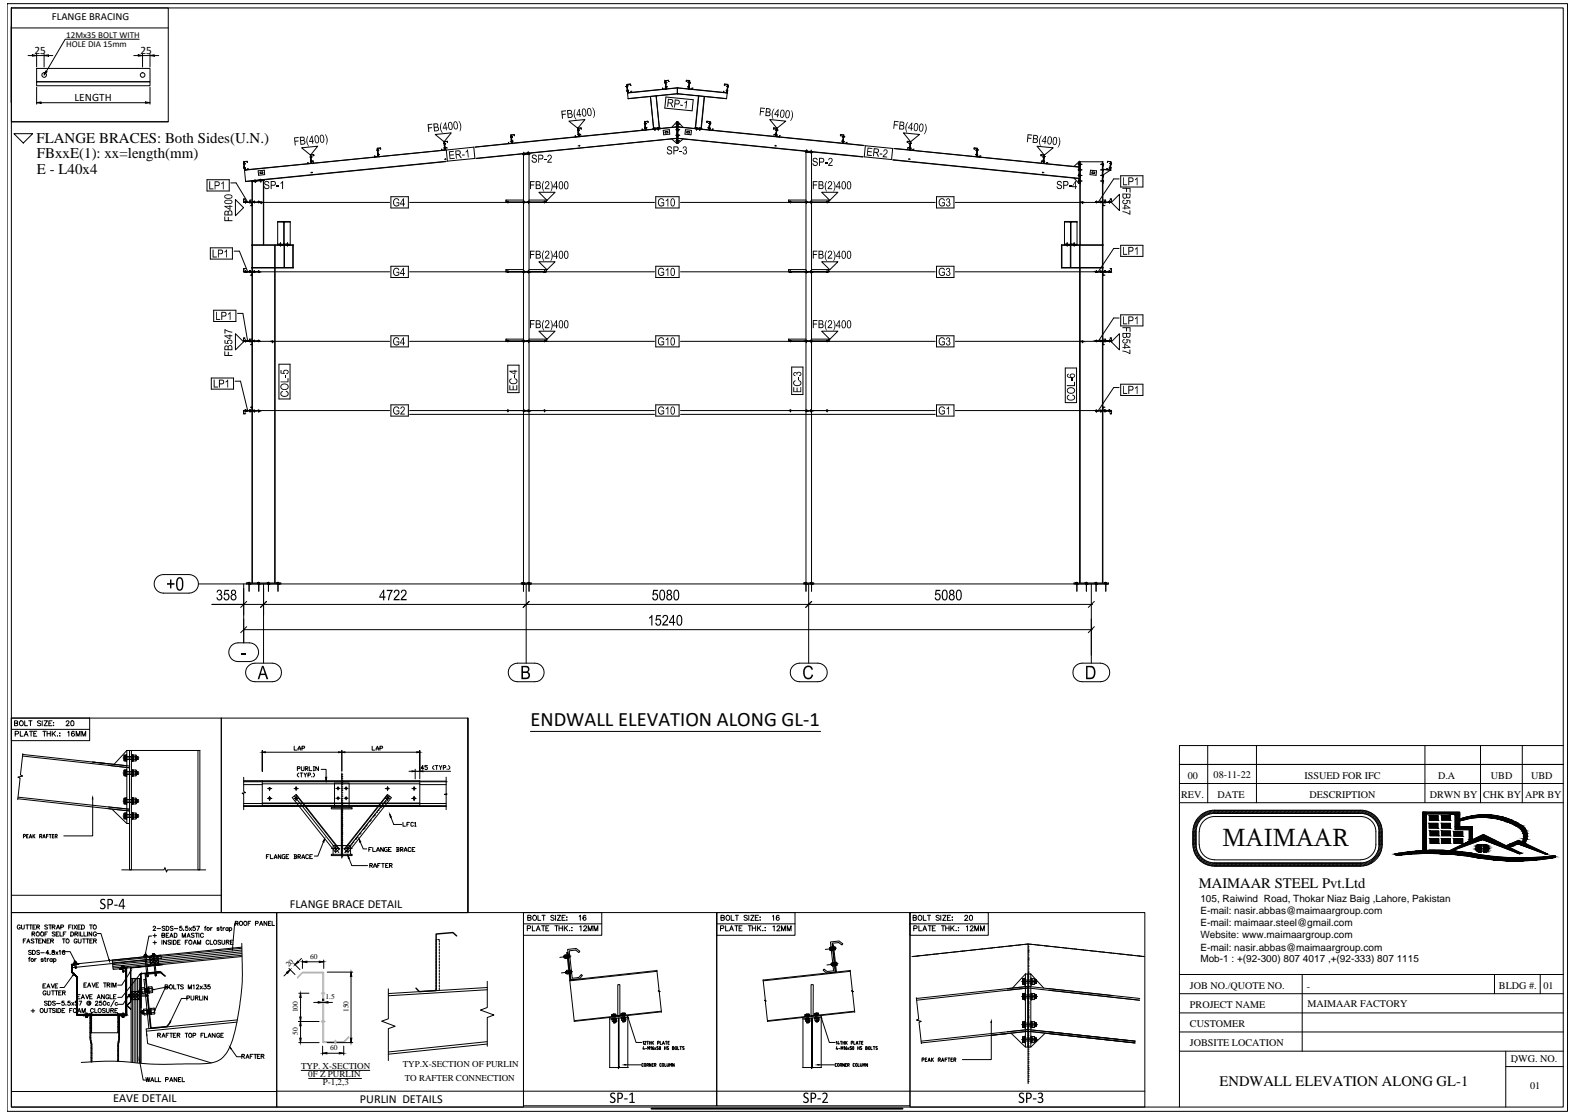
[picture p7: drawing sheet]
<svg xmlns="http://www.w3.org/2000/svg" width="420mm" height="297mm" viewBox="0 0 420 297" stroke-linecap="round" stroke-linejoin="round" font-family="sans-serif">
<defs><g id="words">
<text font-size="6.8" x="325.9" y="225.7">MAIMAAR</text>
<text font-size="5.5" x="141.4" y="193.5">ENDWALL ELEVATION ALONG GL-1</text>
<g font-size="4">
<text x="9.7" y="38.1">FLANGE BRACES: Both Sides(U.N.)</text>
<text x="9.8" y="42.2">FBxxE(1): xx=length(mm)</text>
<text x="9.8" y="46.3">E - L40x4</text>
</g>
<g font-size="3.9">
<text x="319.6" y="236.9">MAIMAAR STEEL Pvt.Ltd</text>
<text x="325.1" y="289.6">ENDWALL ELEVATION ALONG GL-1</text>
</g>
<g font-size="3.3">
<text x="77.3" y="242.2">FLANGE BRACE DETAIL</text>
<text x="30.2" y="293.7">EAVE DETAIL</text>
<text x="96" y="294">PURLIN DETAILS</text>
</g>
<g font-size="3">
<text x="9.2" y="14.4">25</text>
<text x="37.5" y="14.4">25</text>
<text x="19.9" y="27">LENGTH</text>
</g>
<text font-size="2.9" x="13.8" y="5.4">FLANGE BRACING</text>
<g font-size="2.7">
<text x="316.7" y="207.6">00</text>
<text x="323.5" y="207.6">08-11-22</text>
<text x="347.8" y="207.6">ISSUED FOR IFC</text>
<text x="383.4" y="207.6">D.A</text>
<text x="397.5" y="207.6">UBD</text>
<text x="408.2" y="207.6">UBD</text>
<text x="314.9" y="212.7">REV.</text>
<text x="324.6" y="212.7">DATE</text>
<text x="349.1" y="212.7">DESCRIPTION</text>
<text x="381.2" y="212.7">DRWN BY</text>
<text x="395.4" y="212.7">CHK BY</text>
<text x="406.6" y="212.7">APR BY</text>
<text x="320" y="240.4">105, Raiwind Road, Thokar Niaz Baig ,Lahore, Pakistan</text>
<text x="320" y="243.7">E-mail: nasir.abbas@maimaargroup.com</text>
<text x="320" y="247">E-mail: maimaar.steel@gmail.com</text>
<text x="320" y="250.2">Website: www.maimaargroup.com</text>
<text x="320" y="253.5">E-mail: nasir.abbas@maimaargroup.com</text>
<text x="320" y="256.6">Mob-1 : +(92-300) 807 4017 ,+(92-333) 807 1115</text>
<text x="317.2" y="263.6">JOB NO./QUOTE NO.</text>
<text x="348.4" y="263.9">-</text>
<text x="399.6" y="263.7">BLDG #.</text>
<text x="411.5" y="263.7">01</text>
<text x="317.2" y="268.7">PROJECT NAME</text>
<text x="348.6" y="268.5">MAIMAAR FACTORY</text>
<text x="317.2" y="273.8">CUSTOMER</text>
<text x="317.2" y="278.9">JOBSITE LOCATION</text>
<text x="402.8" y="283.1">DWG. NO.</text>
<text x="407.9" y="290.4">01</text>
</g>
<g font-size="2.4">
<text x="17.6" y="10">12Mx35 BOLT WITH</text>
<text x="17.6" y="12.6">HOLE DIA 15mm</text>
<text x="80.2" y="285">TYP. X-SECTION</text>
<text x="82.2" y="287.2">0F Z PURLIN</text>
<text x="107.4" y="284.6">TYP.X-SECTION OF PURLIN</text>
<text x="86" y="289.4">P-1,2,3</text>
<text x="107.9" y="288.3">TO RAFTER CONNECTION</text>
</g>
<g font-size="2">
<text x="77" y="257.9" transform="rotate(-44 77 257.9)">20</text>
<text x="82.7" y="255.8">60</text>
<text x="79.4" y="269.9" transform="rotate(-90 79.4 269.9)">100</text>
<text x="86.8" y="266.3">1.5</text>
<text x="92.9" y="269.9" transform="rotate(-90 92.9 269.9)">150</text>
<text x="79.4" y="276" transform="rotate(-90 79.4 276)">50</text>
<text x="88" y="280.1">60</text>
</g>
</g></defs>
<!-- layer: S-GRID -->
<g fill="none" stroke="#000" stroke-width=".27">
<path d="M109.2 110.5h65.3M181.4 110.5h67.9M41.8 153.9l1.1-.6 .7-.1h6.8a2.48 2.48 0 0 1 2.5 2.5 2.48 2.48 0 0 1-2.5 2.5h-6.8a2.48 2.48 0 0 1-2.3-1.6 2.48 2.48 0 0 1 .5-2.7zM52.9 155.7h242.6M65 155.7v15.7M70.3 155.7v21.1M140.3 155.7v21.1M215.6 155.7v21.1M290.9 155.7v21.1M61.7 172.1l.5-.4a8.5 8.5 0 0 1 4.9-.2 2.5 2.5 0 0 1 1.8 2.7 2.5 2.5 0 0 1-2.5 2.2h-3a2.52 2.52 0 0 1-2.2-1.6 2.52 2.52 0 0 1 .5-2.7zM66.2 177.5l1.1-.6 .7-.1h4.6a2.48 2.48 0 0 1 2.4 2.5 2.48 2.48 0 0 1-2.4 2.5h-4.6a2.46 2.46 0 0 1-2.3-1.5 2.46 2.46 0 0 1 .5-2.8zM136.2 177.5l1.2-.6 .6-.1h4.6a2.48 2.48 0 0 1 2.5 2.5 2.48 2.48 0 0 1-2.5 2.5h-4.6a2.48 2.48 0 0 1-2.3-1.5 2.48 2.48 0 0 1 .5-2.8z"/>
<path d="M211.4 177.5l1.1-.6 .7-.1h4.8a2.48 2.48 0 0 1 2.5 2.5 2.48 2.48 0 0 1-2.5 2.5h-4.8a2.46 2.46 0 0 1-2.3-1.5 2.46 2.46 0 0 1 .5-2.8zM286.8 177.5l1.1-.6 .6-.1h4.9a2.48 2.48 0 0 1 2.5 2.5 2.48 2.48 0 0 1-2.5 2.5h-4.9a2.46 2.46 0 0 1-2.3-1.5 2.46 2.46 0 0 1 .6-2.8z"/>
</g>
<g fill="#000">
<path d="M45.3 154.5h.4v1h.8v.4h-.8v1h-.4v-1h-.8v-.4h.8zM64.3 174.2h1.1v.4h-1.1zM214.5 177.9l.6-.4h.6l.9 .6 .1 .4-.3 .1-.4-.6-.7-.1-.5 .2-.3 .8 .1 1.2 .5 .6h.7l.3-.2 .3-.7 .4 .2-.6 1-.9 .1-.9-.5-.2-.7-.1-1z"/>
<path d="M47.3 154.2l.3-.3h.6l.4 .3 .2 .6v1.8l-.3 .7-.4 .2-.7-.1-.3-.6-.2-1.6zM47.6 154.3l-.3 .9v1.1l.2 .7 .4 .2 .6-.6v-1.6l-.3-.7z"/>
<path d="M69.8 177.5h.5l1.2 3.6h-.4l-.4-1.1h-1.2l-.4 1.1h-.4zM70 177.9l-.5 1.7h1.1z"/>
<path d="M139 177.5h1.5l.4 .2 .3 .7-.2 .5a.23 .23 0 0 0-.2 .2 .23 .23 0 0 0 .2 .3l.3 .9-.3 .6-.7 .2h-1.3zM139.4 177.9v1.1h.9l.4-.2-.1-.7zM139.4 179.5v1.2l1.3-.2 .2-.6-.2-.4z"/>
<path d="M289.5 177.5h1.6l.7 .7 .2 .7v1l-.2 .6-.5 .5-1.8 .1zM289.9 177.9v2.8l1.2-.1 .5-.9-.1-1.2-.5-.5z"/>
</g>
<!-- layer: Part -->
<g fill="none" stroke="#000" stroke-width=".27">
<path d="M100.6 39.8l.3 1.9M118.4 38l.3 1.6M118.6 40l-17.8 1.8M118.6 40h.1M118.6 40l-.8 .1-.1-.3 .1 .2M118.6 39.3l.6 .1v.1M119.3 38h.1M119.3 38l-.1-.3-.8 .1 .2 2.2M119.3 38v-.3l-.9 .1 .2 2.2M135.5 38h.1M135.5 38l.1 .3M135.6 38.3l-9 .9"/>
<path d="M136.3 36.2l.3 2M136.4 38.2l-.2-2.2 .9-.1v.3v-.3l-.8 .1 .2 2.2-.9 .1M153.4 36.2v.3zM154.1 34.4l.3 2M154.3 35.8h.5l.1 .6M154.3 35.8h.1M154.9 34.1l-.8 .1 .2 2.2-.9 .1M154.9 34.1l-.9 .1 .2 2.2M154.9 34.1l.1 .3zM167.2 22.7l.1 2M167.2 22.5l.8-.1v.3M167.2 22.5l.2 2.2 .8-.1v-.3"/>
<path d="M167.2 22.5l.2 2.2M167.3 24.8l13.3-1.3 13.3 1.3M167.3 24.7h.1M167.3 24.7v.1M167.3 24.8l.2 1.5M168 22.7h.1M168.2 24.3h.1M168.2 24.3l.1 .3M168.3 24.6l-.9 .1M171.2 34.4v.3zM171.2 34.7l-35.6 3.6M171.9 32.6l.3 2"/>
<path d="M171.9 32.4l.8-.1v.3M171.9 32.4l.2 2.2M172.1 34.6l-.9 .1M172.7 32.3l-.8 .1M173.4 25.7l.9 8.5M174.9 25.6l.9 8.5M176 34.2v-.1l-1.9 .1v.2M176.6 23.5l.1 .3zM176.8 34.8l1.7-.2v1.2l-1.6 .1zM177.3 21.5l.9-.1v.3M177.3 21.5l.3 2.2M177.4 35.1h.6l.1 .2-.7 .2z"/>
<path d="M177.4 21.7l.2 2M177.5 23.7l-9.2 .9M177.6 23.7h.1M177.6 23.7l-.9 .1M178.2 21.7h.1M179.1 37.1l1.3 1.1M180.1 33.8h.3l-8.3 .8M180.4 36.9h.1M180.4 38.2h.3M180.4 32.5v5.7M180.4 32.5h.3M180.4 32.5l-1.3 1.5"/>
<path d="M180.4 33.9l-53.8 5.3M180.4 36.9l-53.5 5.3M180.4 36.9l-39.2 4M180.6 25h.1M180.6 25l-13.1 1.3M180.6 23.4v1.6M180.6 32.5v5.7M180.6 23.4l2.9 .3M180.6 23.4l-3 .3M180.6 25l13.1 1.3M180.7 36.9h.1M180.7 33.8h.4"/>
<path d="M180.7 32.5v5.7M180.7 32.5l1.4 1.5M180.8 36.9l33.9 3.4M180.8 36.9l49.3 4.9M182.1 37.1l-1.4 1.1M182.7 34.6l1.6 .2-.1 1.1-1.6-.1zM183 21.7h.1M183 21.4l.9 .1-.3 2.2M183 21.4l.8 .1-.2 2.2M183 21.4v.3M183.2 35.1h.6v.3l-.7-.1zM183.5 23.7h.1"/>
<path d="M183.6 23.7l10.2 1M183.8 21.7l-.3 2M184.5 23.5h.1M184.5 23.5v.3l-.9-.1M185.2 34.2v-.1l1.9 .1v.2M185.4 34.1l.9-8.5-.9 8.5M186.9 34.2l.9-8.5-.8 8.5M188.4 32.6h.1M189.1 34.6l-8.4-.7 49.7 4.9-4.8-.5M189.1 34.6l35.6 3.6M189.3 32.6l-.3 2M189.3 32.4l-.8-.1-.1 .3"/>
<path d="M189.3 32.4l-.9-.1v.3M189.3 32.4l-.2 2.2M190 34.4h.1M190 34.4l-.1 .3M192.9 24.3v.3l.9 .1M192.9 24.3h.1M193 24.3l-.1 .3M193.1 22.7h.1M193.1 22.7l.1-.3 .8 .1-.2 2.2M193.8 24.7h.1M193.9 24.8l-.2 1.5M193.9 24.7v.1"/>
<path d="M194 22.7l-.1 2M206.2 34.4h.1M206.9 35.8h-.5l-.1 .6M206.9 35.8h.1M207.1 34.4l-.3 2M207.1 34.2l-.9-.1v.3M207.1 34.2l-.2 2.2M207.1 34.2l-.8-.1-.1 .3M207.8 36.2h.1M207.8 36.2v.3M224.1 36.2h.1M224.1 35.9l.8 .1-.2 2.2"/>
<path d="M224.1 35.9l.8 .1M224.1 35.9v.3M224.7 38.2l.9 .1M224.9 36.2h.1M224.9 36.2l-.3 2M225.6 38h.1M225.6 38v.3M238.3 39.6l49.3 5M238.4 39.6l4.2 .4M241.9 38h.1M242.5 39.4h.1M242.5 39.4h-.5v.5"/>
<path d="M242.5 39.3v.1M242.6 40l.8 .1M242.7 38l-.2 2M242.8 37.8l-.9-.1v.3M242.8 37.8l-.2 2.2M243.4 39.8h.1M243.4 39.8v.2h-.8M243.4 39.8v.3M259.7 39.8h.1M259.7 39.8v-.3h.9l-.2 2.3M260.5 39.8h.1M260.5 39.8l-.2 1.9"/>
<path d="M260.6 39.6l-.9-.1v.3M65 53.9h5.2M65.1 43.3l.1 2M65.2 45.3h.1M65.2 45.3v.1M65.2 53.9h.1M65.2 45.4l.3 2.9M65.3 53.1h.1M65.3 53.1h-.3v.9h2.2M65.9 43.3h.1M65.9 43.3v-.2h-.8l.2 2.2M65.9 43.3v-.3l-.9 .1 .3 2.2"/>
<path d="M66.1 45v.2zM66.1 45.2l-.8 .1M66.7 53.8l-.2 .1M66.9 54.8h.1M66.9 54.8h.3M67 48.3l3.4-.4 .1 .2-3.4 .3zM67.2 53.3h-.5l-.1 .5M67.3 48.4h.1M67.3 48.4l-.1 24M67.3 48.4v16.9M67.4 54h36.5M68.8 45.6l1.7-.2 .1 1.2-1.7 .1z"/>
<path d="M69.3 53.9v.1M69.4 45.9l.6-.1 .1 .3-.7 .2zM74 59.2h3.4M75.5 59.2l.1 .2M75.6 59.2v6M75.8 59.2v6M75.9 59.2l-.1 .2M82.7 41.3l.9-.1 .1 .3-.1-.2-.8 .1 .2 2.2h-.9v-.3v.3l.9-.1zM82.8 41.6l.3 1.9M83 42.9h.5l.1 .6M99.9 41.6v.3M99.9 41.6h.1"/>
<path d="M99.9 41.9l-16.9 1.7M100.8 41.8l-.2-2.2 .8-.1 .1 .3v-.3h-.9l.2 2.2-.9 .1M100.8 41.8l-.9 .1M109.2 54h65.3M118.6 40l-53.4 5.4M118.9 43l-53.4 5.3M118.9 43.1l-53.4 5.2M134.9 53.3l.1 .5M134.9 53.8l.1 .1M135 53.8h.1M135.2 53.9h.1M139.3 53.9v.1"/>
<path d="M139.4 41l-12.5 1.3M139.4 53.9h.1M139.6 53.3h-4.7v.6h10.8l-.1-.6h-4.6M141.2 40.9v.1l-1.8 .2v-.2M141.2 53.9h.1M141.2 40.9l-1.8 .1M141.3 53.9v.1M145.3 53.9h.1M145.6 53.8l-.1 .1M181.4 54h67.9M210.3 53.8v.1M210.6 53.9h.1"/>
<path d="M214.6 53.9v.1M214.7 53.9h.1M214.7 40.3v.2l1.8 .2v-.2M214.7 40.3l1.8 .2M214.9 53.3h-4.6v.6h10.7l-.1-.6h-4.5M216.5 53.9h.1M216.5 40.5l13.6 1.4M216.6 53.9v.1M220.6 53.9h.1M220.9 53.8v.1M238 42.7l49.6 4.9M238 42.6l49.6 4.9"/>
<path d="M243.4 40.1l35.6 3.5 .1-.3M254.7 54h39.1M261.3 41.6h.1M261.3 41.6l-.1 .2-.8-.1M277.5 41.5h.1M277.5 41.5v-.3l.9 .1-.2 2.3M278.1 43h.1M278.1 43l-.4-.1-.1 .6M278.2 42.9l-.1 .1M278.2 43.5l9.4 1M278.4 41.6l-.3 1.9M278.4 41.4l-.8-.1-.1 .2"/>
<path d="M279.1 43.3h.1M279.1 43.3l-.1 .3M283.8 59.2h3.3M285.2 59.2l.2 .2M285.4 59.2v6M285.5 59.2v6M285.7 59.2l-.2 .2M286.3 47.5l1.3 1.4M287.6 44.6h.1M287.6 47.6h.1M287.6 48.9h.1M287.6 43.1v5.8"/>
<path d="M287.6 43.1h6.4v29.3M287.6 48.9h.3M287.6 43.1l-1.3 1.3M287.9 43.1v22.2M288 53.9l1 .1M288 43.1v22.2M290.7 45.4l1.6 .2-.1 1.1-1.6-.1zM291.1 45.9l.8 .1-.2 .3-.5-.1zM292 53.9h4.2M292 53.9h.1M293.9 43.1v22.2M294 53.3h.8v.6"/>
<path d="M294 54.8h.3M294 45.2l2 .2M294 45.1l1 .1M294.3 54.8h.1M295 45.2l.9 .1M295.1 45h.1M295.1 45l-.1 .2M295.3 43l.8 .1h-.8l-.1 .2zM295.9 45.3h.1M296 53.1h.1M296 53.1h.2l.1 .9h-2.2M296 45.4l-2 1.3"/>
<path d="M296 45.3h.1M296 45.3v.1M296.1 53.9h.1M296.1 43.3l-.1 2M296.1 43.1l-.2 2.2M65 72.5h38.9M65.2 72.5h4.1M65.3 71.6h.1M65.3 71.6h-.3v.9h2.2M66.9 73.4h.1M66.9 73.4h.3M67.2 71.3h11"/>
<path d="M67.2 65.4h11M67.2 65.3h11v6.2h-11M67.2 72.5v18.4M67.3 65.4v5.9M67.3 71.5v.9M67.3 72.5v18.4M70.2 65.3v-17.2l.1 17.2M73.2 65.4v5.9M73.2 71.5v83.9M73.3 65.4v5.9M73.3 71.5v83.9M74 65.3v-6.2h3.4v6.2"/>
<path d="M74 65.2h3.4M75.6 65l-.1 .2M75.7 65.4v5.9M75.8 65l.1 .2M75.8 65.4v5.9M78 65.4v5.9M109.2 72.5h65.3M134.9 72.3h.1M134.9 71.9l.1 .5M135 72.4h.1M135 72.4h10.6M135.2 72.4v.1"/>
<path d="M139.3 72.5l.3 .1M139.4 72.4v.1M139.6 72.4v-31.2l1.4-.1v31.3M139.6 72.5v18.4M139.6 71.9h-4.7v.6M141 72.5v18.4M141 71.9h4.6l.1 .6M141.2 72.4v.1M141.3 72.5l-.3 .1M145.3 72.4v.1M181.4 72.5h67.9M210.3 72.4h10.6"/>
<path d="M210.3 72.4h.1M210.6 72.4v.1M214.6 72.5l.3 .1M214.7 72.4v.1M214.9 72.4v-31.9l1.5 .2v31.7M214.9 72.5v18.4M214.9 71.9h-4.6v.6M216.4 72.5v18.4M216.4 71.9h4.6v.6M216.5 72.4v.1M216.6 72.5l-.2 .1M220.6 72.4v.1"/>
<path d="M220.9 72.4h.1M254.7 72.5h41.5M283 71.3h11M283 65.4h11M283.1 65.4v5.9M283.8 65.2h3.3M283.8 65.3v-6.2h3.3v6.2M285.4 65.4v5.9M285.4 65l-.2 .2M285.5 65.4v5.9M285.5 65l.2 .2M287.8 65.4v5.9"/>
<path d="M287.8 71.5v83.9M287.9 65.4v5.9M288 71.5v83.9M292 72.5h4.1M293.9 65.4v5.9M293.9 71.5v.9M293.9 72.5v18.4M294 73.4h.3M294 65.3h-11v6.2h11M294 72.5v18.4M294.3 73.4h.1M296 71.6h.1"/>
<path d="M296 71.6h.3v.9h-2.2M65 90.2l.3-.1h-.3v.9h38.9M65.2 91h4.1M66.4 90.9h.1M66.5 90.9h.1M66.5 90.9h-.1M67.2 90.4h-.7v.5M67.2 91v18.5M67.2 91.9h-.3h.3M67.3 91v18.5M72.3 91l.9 .1M109.2 91h65.3"/>
<path d="M134.9 90.4l.1 .5M134.9 90.8l.1 .1M135 90.9h.1M135.2 90.9v.1M139.3 91l.3 .1M139.4 90.9v.1M139.6 91v18.5M139.6 90.4h-4.7v.6M141 91v18.5M141 90.4h4.6l.1 .6M141.2 90.9v.1M141.3 91l-.3 .1"/>
<path d="M145.3 90.9v.1M145.6 90.9h.1M145.6 90.9h-10.6M181.4 91h67.9M210.3 90.9h.1M210.3 90.9h10.6M210.6 90.9v.1M214.6 91l.3 .1M214.7 90.9v.1M214.9 91v18.5M214.9 90.4h-4.6v.6M216.4 91v18.5"/>
<path d="M216.4 90.4h4.6v.6M216.5 90.9v.1M216.6 91l-.2 .1M220.6 90.9v.1M220.9 90.9h.1M289 91l-1 .1M292 91h4.1M293.9 91v18.5M294 90.4h.8v.5M294.1 91.9h.2h-.3M294.1 91l-.1 18.5M294.8 90.9h.1"/>
<path d="M296.2 90.2l-.2-.1h.3v.9h-41.6M65 109.5h38.9M65.2 109.5h4.1M65.3 110.3h.1M66.9 108.6h.1M66.9 108.6h.3M67.2 109.6v45.8M67.2 109.4h-2.2v.9h.3M67.3 109.6v45.8M109.2 109.5h65.3M139.4 109.5h1.8M139.6 109.6v45.8"/>
<path d="M141 109.6v45.8M181.4 109.5h67.9M214.7 109.5h1.8M214.9 109.6v45.8M216.4 109.6v45.8M254.7 109.5h41.5M292 109.5h4.1M293.9 109.6v45.8M294 108.6h.3M294 109.6v45.8M294.1 109.4h2.2v.9h-.3M294.3 108.6h.1"/>
<path d="M296 110.3h.1M65.7 155.4h9.2v.3h-9.2zM139 155.4h2.6v.3h-2.6zM214.3 155.4h2.6v.3h-2.6zM286.3 155.4h9.2v.3h-9.2z"/>
</g>
<!-- layer: Bolt -->
<g fill="none" stroke="#000" stroke-width=".27">
<path d="M100.6 40h.1M118.4 38.2h.1M118.5 38.4h.1M118.6 39.4h.1M118.6 39.6h.1M118.6 39.3v.1M118.8 38.3h-.5M118.9 39.4l-.5 .1M136.3 36.6h.1M136.3 36.4h.1M136.4 37.6h.1M136.4 37.8h.1"/>
<path d="M136.5 37.5l-.1 .1M136.6 36.4l-.5 .1M136.8 37.6l-.5 .1M154.1 34.6h.1M154.1 34.8h.1M154.2 34.6h-.1M154.2 35.8h.1M154.2 36h.1M154.3 36h-.1M154.5 38.7l-.1 .1M154.5 34.7h-.5M154.5 38.9l-.1 .1"/>
<path d="M154.6 35.9h-.5M154.6 38.8l-.5 .1M167.2 23.2h.1M167.2 22.9h.1M167.2 22.9h-.1M167.2 24.3h.1M167.2 24.1h.1M167.3 24.1h.1M167.3 23l-.4 .1M167.4 24.3h-.1M167.5 24.2l-.5 .1M171.9 32.8h.1"/>
<path d="M171.9 33.1h.1M172 34h.1M172 33l-.1 .1M172.2 34.2h-.2M172.3 32.9h-.5M172.4 34.1h-.5M174.4 34.2l.1 .3M174.6 34.1v.7M174.7 34.2v.3M175.3 34.1l.1 .3M175.5 34v.7M175.5 34.1l.1 .3"/>
<path d="M177.4 21.9h.1M177.5 23.1h.1M177.5 22.1h-.1M177.5 23.3h.1M177.7 22h-.5M177.9 23.2h-.5M180.2 33.1h1M180.2 34.6h1M180.2 36.1h1M180.2 37.5h1M180.4 33.3h.3M180.4 32.9h.3"/>
<path d="M180.4 34.8h.3M180.4 34.4h.3M180.4 36.2h.3M180.4 35.9h.3M180.4 37.7h.3M180.4 37.4h.3M183.3 23.2h.5M183.5 22h.4M183.6 23.3h.1M183.6 23.1h.1M183.7 21.9h.1M183.7 22.1h.1"/>
<path d="M183.8 22.1h.1M185.6 34.1v.3M185.7 34v.7M185.8 34.1v.3M186.5 34.2v.3M186.6 34.1l-.1 .7M186.7 34.2v.3M188.8 34.1h.5M188.9 32.9h.5M189 34h.2M189 34.2h.1M189.1 34.2h.1"/>
<path d="M189.2 33l.1 .1M189.2 32.8h.1M189.3 32.8h.1M193.6 24.2h.4M193.7 23l.5 .1M193.8 24.3h.1M193.8 24.1h.2M194 23.2h.1M194 22.9h.1M206.6 38.8l.4 .1M206.6 35.9h.5M206.7 38.9v.1"/>
<path d="M206.7 34.7h.5M206.7 38.7l.1 .1M206.9 35.8h.1M206.9 36h.1M207 36h.1M207 34.8h.1M207 34.6h.1M207.1 34.6h.1M215.1 40l-.1 .7M224.4 37.6l.5 .1M224.5 36.4l.5 .1M224.7 37.8h.1"/>
<path d="M224.7 37.5l.1 .1M224.8 37.8h.1M224.8 37.6h.1M224.8 36.6h.1M224.8 36.4h.1M224.9 36.4h.1M242.3 39.4l.4 .1M242.3 38.3h.6M242.5 39.6h.1M242.5 39.3l.1 .1M242.6 39.6h.1M242.6 38.2h.1"/>
<path d="M242.6 38.4h.1M242.7 38.2h.1M260.5 40h.1M65 43.7h.1M65 43.5h.1M65.1 43.7h.1M65.1 44.7h.1M65.1 44.9h.1M65.2 44.9h.1M65.4 43.6h-.5M65.4 53.9v.1M65.5 44.8h-.5"/>
<path d="M65.5 53.6v.5M65.6 53.9v.1M66.6 53.9v.1M66.7 53.6v.5M66.8 53.9v.1M67.7 53.9v.1M67.8 53.6v.5M67.8 48.1l.1 .2M67.9 53.9v.1M68 48l.1 .7M68.1 48.1l.1 .2M68.9 53.9v.1"/>
<path d="M69 53.6v.5M69.1 53.9v.1M69.3 48l.1 .2M69.5 47.8v.8M69.5 53.9v.1M69.6 47.9v.3M69.6 53.8v.5M69.8 53.9v.1M82.8 41.7h.1M82.8 42h.1M82.9 42.9h.1M82.9 43.1h.1"/>
<path d="M83.1 46.1h.1M83.1 45.9h.1M83.2 41.8l-.5 .1M83.3 43l-.5 .1M83.3 46l-.5 .1M100.7 40.2h.1M100.7 41.1h.1M100.7 41.4h.2M101 40l-.5 .1M101.1 41.2l-.5 .1M118.8 42.5h.1M118.8 42.3h.1"/>
<path d="M118.9 42.4l-.4 .1M135.3 53.9v.1M135.4 53.6v.5M135.5 53.9v.1M139.5 40.9l.1 .3M139.6 53.9v.1M139.6 53.8v.5M139.6 40.6l.1 .7M139.7 53.6v.5M139.8 53.9v.1M139.8 40.9l.1 .2M140.7 40.8v.3"/>
<path d="M140.8 53.9v.1M140.8 40.5l.1 .7M140.9 53.6v.7M141 40.8v.3M141 53.9v.1M145.1 53.9v.1M145.2 53.6v.5M145.3 53.9v.1M210.6 53.9v.1M210.7 53.6v.5M210.8 53.9v.1M214.9 53.9v.1"/>
<path d="M214.9 40.3v.2M215 53.6v.7M215.1 53.9v.1M215.2 40.3v.3M216.1 40.4v.2M216.1 53.9v.1M216.2 53.6v.7M216.3 40l-.1 .8M216.3 53.9v.1M216.4 40.4v.3M216.4 53.9v.1M220.4 53.9v.1"/>
<path d="M220.5 53.6v.5M220.6 53.9v.1M242.2 42.4l.5 .1M242.3 42.5h.1M242.3 42.3h.1M260.1 41.2l.4 .1M260.2 40l.5 .1M260.3 41.4h.1M260.3 41.1h.2M260.4 41.4h.1M260.5 40.2h.1M277.9 46l.4 .1"/>
<path d="M277.9 43l.5 .1M277.9 46.1h.1M278 45.9h.1M278 41.8l.5 .1M278.2 43.1h.1M278.2 42.9h.1M278.3 41.7h.1M278.3 42h.1M278.4 41.7h.1M287.4 43.8h1M287.4 45.3h1M287.4 46.8h1"/>
<path d="M287.4 48.3h1M287.6 44h.4M287.6 43.6h.4M287.6 45.5h.4M287.6 45.1h.4M287.6 46.9h.4M287.6 46.6h.4M287.6 48.4h.4M287.6 48.1h.4M288.5 53.9v.1M288.6 53.8v.5M288.7 53.9v.1"/>
<path d="M292.2 53.9v.1M292.3 53.6v.5M292.4 53.9v.1M293.4 53.9v.1M293.4 43.8h.8M293.4 45.3h.8M293.4 46.8h.8M293.4 48.3h.8M293.5 53.6v.5M293.6 53.9v.1M293.9 44h.1M293.9 43.6h.1"/>
<path d="M293.9 45.5h.1M293.9 45.1h.1M293.9 46.9h.1M293.9 46.6h.1M293.9 48.4h.1M293.9 48.1h.1M294.5 53.9v.1M294.6 53.6v.5M294.7 53.9v.1M295.6 53.9v.1M295.7 44.8h.5M295.8 53.6v.5"/>
<path d="M295.8 43.6h.5M295.9 53.9v.1M295.9 44.9h.2M296 44.7h.1M296.1 43.7h.1M296.1 43.5h.1M65.4 72.4v.1M65.5 72.1v.5M65.6 72.4v.1M66.6 72.4v.1M66.7 72.1v.5M66.8 72.4v.1"/>
<path d="M67.7 72.4v.1M67.8 72.1v.5M67.9 72.4v.1M68.9 72.4v.1M69 72.1v.5M69.1 72.4v.1M74.6 65.2v.2M74.8 64.7v.9M75 65.2v.2M76.5 65.2v.2M76.7 64.7v.9M76.8 65.2v.2"/>
<path d="M135.3 72.5h.1M135.4 72.1v.5M135.5 72.5h.1M139.6 72.5v.1M139.6 72.3v.6M139.7 72.1v.5M139.8 72.5v.1M139.8 72.4v.1M140.8 72.4v.2M140.9 72.1v.8M141 72.4v.2M145.1 72.5h.1"/>
<path d="M145.2 72.1v.5M145.3 72.5h.1M210.6 72.5h.1M210.7 72.1v.5M210.8 72.5h.1M214.9 72.5v.1M214.9 72.4v.1M215 72.1v.8M215.1 72.5v.1M215.1 72.4v.1M216.1 72.4v.1M216.1 72.5v.1"/>
<path d="M216.2 72.1v.8M216.3 72.4v.1M216.4 72.5v.1M220.4 72.5h.1M220.5 72.1v.5M220.6 72.5h.1M284.3 65.2v.2M284.5 64.7v.9M284.7 65.2v.2M286.2 65.2v.2M286.4 64.7v.9M286.5 65.2v.2"/>
<path d="M292.2 72.4v.1M292.3 72.1v.5M292.4 72.4v.1M293.4 72.4v.1M293.5 72.1v.5M293.6 72.4v.1M294.5 72.4v.1M294.6 72.1v.5M294.7 72.4v.1M295.6 72.4v.1M295.8 72.1v.5M295.9 72.4v.1"/>
<path d="M65.4 91h.1M65.4 90.9v.1M65.5 90.7v.4M65.6 91h.1M65.6 90.9v.1M66.6 91h.1M66.6 90.9v.1M66.7 90.7v.4M66.8 91h.1M66.8 90.9v.1M67.7 91h.1M67.7 90.9v.1"/>
<path d="M67.8 90.7v.4M67.9 91h.1M67.9 90.9v.1M68.9 91h.1M68.9 90.9v.1M69 90.7v.4M69.1 91h.1M69.1 90.9v.1M72.5 91v.1M72.6 90.9v.5M72.8 91v.1M135.3 91h.1"/>
<path d="M135.4 90.7v.4M135.5 91h.1M139.6 91v.1M139.6 91h.1M139.6 90.9v.5M139.7 90.7v.4M139.8 91v.1M139.8 91h.1M139.8 90.9v.1M140.8 91h.1M140.8 90.9v.2M140.9 90.7v.7"/>
<path d="M141 91h.1M141 90.9v.2M145.1 91h.1M145.2 90.7v.4M145.3 91h.1M210.6 91h.1M210.7 90.7v.4M210.8 91h.1M214.9 91v.1M214.9 91h.1M214.9 90.9v.1M215 90.7v.7"/>
<path d="M215.1 91v.1M215.1 91h.1M215.1 90.9v.1M216.1 91h.1M216.1 90.9v.1M216.1 91v.1M216.2 90.7v.7M216.3 91h.1M216.3 90.9v.1M216.4 91v.1M220.4 91h.1M220.5 90.7v.4"/>
<path d="M220.6 91h.1M288.5 91v.1M288.6 90.9v.5M288.7 91v.1M292.2 91h.1M292.2 90.9v.1M292.3 90.7v.4M292.4 91h.1M292.4 90.9v.1M293.4 91h.1M293.4 90.9v.1M293.5 90.7v.4"/>
<path d="M293.6 91h.1M293.6 90.9v.1M294.5 91h.1M294.5 90.9v.1M294.6 90.7v.4M294.7 91h.1M294.7 90.9v.1M295.6 91h.1M295.6 90.9v.1M295.8 90.7v.4M295.9 91h.1M295.9 90.9v.1"/>
<path d="M65.4 109.4v.2M65.5 109.3v.5M65.6 109.4v.2M66.6 109.4v.2M66.7 109.3v.5M66.8 109.4v.2M67.7 109.4v.2M67.8 109.3v.6M67.9 109.4v.2M68.9 109.4v.2M69 109.3v.6M69.1 109.4v.2"/>
<path d="M135.3 109.4v.1M135.4 109.3v.5M135.5 109.4v.1M139.6 109.4v.2M139.7 109.3v.5M139.8 109.4v.2M140.8 109.4v.2M140.9 109.3v.5M141 109.4v.2M145.1 109.4v.1M145.2 109.3v.5M145.3 109.4v.1"/>
<path d="M210.6 109.4v.1M210.7 109.3v.5M210.8 109.4v.1M214.9 109.4v.2M215 109.3v.5M215.1 109.4v.2M216.1 109.4v.2M216.2 109.3v.5M216.3 109.4v.2M220.4 109.4v.1M220.5 109.3v.5M220.6 109.4v.1"/>
<path d="M292.2 109.4v.2M292.3 109.3v.6M292.4 109.4v.2M293.4 109.4v.2M293.5 109.3v.6M293.6 109.4v.2M294.5 109.4v.2M294.6 109.3v.5M294.7 109.4v.2M295.6 109.4v.2M295.8 109.3v.5M295.9 109.4v.2"/>
<path d="M66.2 155.4v.3M66.4 155.2v2.4M66.6 155.4v.3M68.8 155.4v.3M69 155.2v2.4M69.2 155.4v.3M71.4 155.4v.3M71.6 155.2v2.4M71.7 155.4v.3M73.9 155.4v.3M74.1 155.2v2.4M74.3 155.4v.3"/>
<path d="M139.3 155.4v.3M139.6 155.2v2.4M139.7 155.4v.3M140.9 155.4v.3M141 155.2v2.4M141.2 155.4v.3M214.7 155.4v.3M214.9 155.2v2.4M215 155.4v.3M216.2 155.4v.3M216.4 155.2v2.4M216.5 155.4v.3"/>
<path d="M286.9 155.4v.3M287.1 155.2v2.4M287.3 155.4v.3M289.5 155.4v.3M289.6 155.2v2.4M289.8 155.4v.3M292 155.4v.3M292.2 155.2v2.4M292.4 155.4v.3M294.6 155.4v.3M294.8 155.2v2.4M295 155.4v.3"/>
<path d="M6.3 223h.4l.1-.4-.5-.1v.9M7.1 222.9h.3M7.5 222.5h-.4v.9h.4M7.8 223.4l.4-.9 .3 .9M7.9 223.2h.5M8.8 222.5v.9M9 222.9l.3 .5M9.3 222.5l-.5 .5M10.6 223h.4l.1-.4-.5-.1v.9M10.9 223l.2 .4M11.4 223.4l.4-.9 .3 .9M11.5 223.2h.5"/>
<path d="M12.4 222.9h.4M12.8 222.5h-.4v.9M13.1 222.5h.6M13.4 222.5v.9M14 222.9h.3M14.4 222.5h-.4v.9h.4M14.7 223h.3M15 223l.2-.1v-.3l-.5-.1v.9M15 223l.2 .4M243.4 255l-.3 .1M243.5 255h.1M243.5 255h.2"/>
<path d="M244 255h-.3M244.1 255h.1M244.4 254.9l-.3 .1M244.5 254.9h.1M244.6 254.9h-.1M244.7 254.9h.1M245 254.8l-.3 .1M245.1 254.8h.1M245.6 254.8h-.5M245.6 254.8h.1M246 254.8h-.3M246 254.8h.1"/>
<path d="M246.4 254.7l-.3 .1M246.6 254.7h-.2M246.6 254.7h.1M247 254.6l-.3 .1M247 254.6h.1M247 254.6h.2M247.3 254.6h.1M247.4 254.6h.2M247.6 254.6h.1M247.9 254.6h-.3M248 254.6h.1M248.5 254.5l-.5 .1"/>
<path d="M248.6 254.5h.1M248.9 254.4l-.3 .1M248.9 254.4h.1M249 254.4h.2M249.3 254.4h-.1M249.3 254.4h.2M249.5 254.4h.1M249.9 254.3l-.3 .1M249.9 254.3h.1M250.1 254.3h-.1M250.5 254.3h-.3M250.5 254.3h.1"/>
<path d="M250.9 254.2l-.3 .1M250.9 254.2h.1M250.9 254.2h.2M251.1 254.2h.1M251.4 254.2h-.3M251.5 254.2h.1M251.8 254.1l-.3 .1M252 254.1h-.1M252.1 254.1h.1M252.4 254l-.3 .1M252.5 254h.1M252.5 254h.2"/>
<path d="M252.8 254h-.1M252.8 254h.2M253.1 254h.1M253.4 254h-.3M253.4 254h.1M254 253.9l-.5 .1M254 253.9h.1M254.4 253.8l-.3 .1M254.4 253.8h.1M254.5 253.8h.1M254.7 253.8h.1M254.8 253.8h.2"/>
<path d="M255 253.8h.1M255.3 253.7l-.3 .1M255.4 253.7h.1M255.6 253.7h-.2M255.9 253.7h-.3M256 253.7h.1M256.3 253.6l-.3 .1M256.4 253.6h.1M256.6 253.6h.1M256.9 253.6h-.3M256.9 253.6h.1M257.3 253.5l-.3 .1"/>
<path d="M257.5 253.5h-.2M257.5 253.5h.1M257.9 253.4l-.3 .1M257.9 253.4h.1M258 253.4h.1M258.3 253.4h-.1M258.3 253.4h.2M258.5 253.4h.1M258.9 253.4h-.3M258.9 253.4h.1M259.4 253.3l-.5 .1M259.5 253.3h.1"/>
<path d="M259.8 253.2l-.3 .1M259.9 253.2h.1M259.9 253.2h.2M260.2 253.2h-.1M260.3 253.2h.1M260.5 253.2h.1M260.8 253.2h-.3M260.8 253.2h.1M261.4 253.1l-.5 .1M261.4 253.1h.1M261.8 253l-.3 .1M261.8 253h.1"/>
<path d="M261.9 253h.1M262.4 253h-.3M262.4 253h.1M262.7 252.9l-.2 .1M262.8 252.9h.1M263 252.9h-.2M263 252.9h.1M263.3 252.9h-.3M263.4 252.9h.1M263.9 252.8l-.5 .1M264 252.8h.1M264.3 252.8h-.3"/>
<path d="M264.4 252.8h.1M264.7 252.7l-.3 .1M264.9 252.7h-.2M265 252.7h.1M265.3 252.6l-.3 .1M265.3 252.6h.1M265.4 252.6h.1M265.7 252.6h-.1M265.7 252.6h.2M265.9 252.6h.1M266.3 252.6h-.3M266.3 252.6h.1"/>
<path d="M266.9 252.5l-.6 .1M266.9 252.5h.1M267.2 252.4l-.3 .1M267.3 252.4h.1M267.3 252.4h.2M267.6 252.4h-.1M267.7 252.4h.1M267.9 252.4h.1M268.2 252.3l-.3 .1M268.3 252.3h.1M268.5 252.3h-.2M268.8 252.3h-.3"/>
<path d="M268.8 252.3h.1M269.2 252.2l-.3 .1M269.2 252.2h.1M269.3 252.2h.1M269.4 252.2h.1M269.8 252.2h-.3M269.8 252.2h.1M270.2 252.1l-.3 .1M270.4 252.1h-.2M270.4 252.1h.1M270.7 252.1h-.2M270.8 252.1h.1"/>
<path d="M270.8 252.1h.2M271.1 252l-.1 .1M271.2 252h.1M271.4 252h.1M271.7 252h-.3M271.8 252h.1M272.3 251.9l-.5 .1M272.4 251.9h.1M272.7 251.8l-.3 .1M272.7 251.8h.1M272.8 251.8h.2M273.1 251.8h-.1"/>
<path d="M273.1 251.8h.2M273.3 251.8h.1M273.7 251.8h-.3M273.7 251.8h.1M273.9 251.7l-.1 .1M274 251.7h.2M274.1 251.9h.1M274.1 251.9v.2M274.1 252.1v.3M274.1 252.5h.1M274.1 252.5v.2M274.1 252.9v.1"/>
<path d="M274.1 253.1h.1M274.1 253.1v.3M274.1 253.4h.1M274.1 253.7h.1M274.1 253.7v.3M274.1 254h.1M274.1 254.1v.5M274.1 254.6h.1M274.1 254.7v.5M274.1 255.2h.1M274.1 255.3v.3M274.1 255.6h.1"/>
<path d="M274.1 255.8h.1M274.1 255.9v.3M274.1 256.2h.1M274.1 256.2v.2M274.1 256.6v.2M274.1 256.8h.1M274.1 256.8v.3M274.1 257.2v.1M274.1 257.4h.1M274.1 257.4v.3M274.1 257.8h.1M274.1 257.8v.5"/>
<path d="M274.1 258.4h.1M274.1 258.4v.3M274.1 258.7v.2M274.1 259h.1M274.1 259v.3M274.1 259.3h.1M274.1 259.5h.1M274.1 259.6v.3M274.1 259.9h.1M274.1 260v.1M274.1 251.7v.1M274.1 252.7v.1"/>
<path d="M274.1 253.5v.1M274.1 255.7v.1M274.1 256.5h.1M274.1 259.4v.1M274.3 251.7l.1 .1M274.5 251.8h.1M274.5 251.8h.3M274.9 251.8h.1M274.9 251.8h.2M275.1 251.8h.1M275.2 251.8h.2M275.4 251.8h.1"/>
<path d="M275.5 251.8l.3 .1M275.8 251.9h.1M275.9 251.9l.5 .1M276.4 252h.1M276.5 252h.3M276.8 252h.1M276.8 252h.2M277.1 252v.1M277.2 252.1h.2M277.4 252.1h.1M277.4 252.1h.3M277.8 252.1h.1"/>
<path d="M277.8 252.1h.2M278 252.1l.3 .1M278.4 252.2h.1M278.4 252.2h.3M278.8 252.2h.1M279 252.2h.1M279 252.2l.3 .1M279.3 252.3h.1M279.4 252.3h.3M279.7 252.3h.2M279.9 252.3h.1M280 252.3l.3 .1"/>
<path d="M280.3 252.4h.1M280.4 252.4h.1M280.6 252.4h.1M280.7 252.4h.2M280.9 252.4h.1M281 252.4l.2 .1M281.3 252.5h.1M281.3 252.5l.5 .1M281.9 252.6h.1M281.9 252.6h.3M282.3 252.6h.1M282.3 252.6h.2"/>
<path d="M282.5 252.6h.1M282.6 252.6h.2M282.9 252.6h.1M282.9 252.6l.3 .1M283.2 252.7h.1M283.3 252.7l.5 .1M283.8 252.8h.1M283.9 252.8h.3M284.2 252.8h.1M284.3 252.8h.1M284.5 252.8l.3 .1M284.8 252.9h.1"/>
<path d="M284.8 252.9h.3M285.2 252.9h.1M285.2 252.9h.2M285.4 252.9h.1M285.4 252.9l.3 .1M285.8 253h.1M285.8 253h.5M286.4 253h.1M286.4 253l.3 .1M286.8 253.1h.1M286.8 253.1h.3M287.1 253.1l.2 .1"/>
<path d="M287.3 253.2h.1M287.4 253.2h.3M287.7 253.2h.1M287.8 253.2h.1M288 253.2h.1M288.1 253.2h.2M288.3 253.2h.1M288.4 253.2l.3 .1M288.7 253.3h.1M288.7 253.3l.5 .1M289.3 253.4h.1M289.3 253.4h.3"/>
<path d="M289.7 253.4h.1M289.7 253.4h.2M289.9 253.4h.3M290.3 253.4h.1M290.3 253.4l.3 .1M290.6 253.5h.1M290.7 253.5h.1M290.9 253.5h.1M290.9 253.5l.3 .1M291.2 253.6h.1M291.3 253.6h.5M291.8 253.6h.1"/>
<path d="M291.9 253.6l.3 .1M292.2 253.7h.1M292.3 253.7h.1M292.5 253.7h.1M292.6 253.7h.2M292.8 253.7h.1M292.8 253.7l.3 .1M293.2 253.8h.1M293.2 253.8h.2M293.4 253.8h.1M293.6 253.8h.1M293.8 253.8h.1"/>
<path d="M293.8 253.8l.3 .1M294.2 253.9h.1M294.2 253.9l.5 .1M294.8 254h.1M294.8 254h.3M295.1 254h.1M295.2 254h.1M295.4 254h.1M295.5 254h.2M295.7 254h.1M295.8 254l.3 .1M296.1 254.1h.1"/>
<path d="M296.1 254.1h.2M296.4 254.1l.3 .1M296.7 254.2h.1M296.7 254.2h.3M297.1 254.2h.1M297.1 254.2h.2M297.3 254.2h.1M297.3 254.2l.3 .1M297.7 254.3h.1M297.7 254.3h.3M298.1 254.3h.1M298.3 254.3h.1"/>
<path d="M298.3 254.3l.3 .1M298.6 254.4h.1M298.7 254.4h.2M298.9 254.4h.1M299 254.4h.2M299.2 254.4h.1M299.3 254.4l.3 .1M299.6 254.5h.1M299.7 254.5l.5 .1M300.2 254.6h.1M300.3 254.6h.3M300.6 254.6h.1"/>
<path d="M300.6 254.6h.2M300.8 254.6h.1M301 254.6h.1M301.2 254.6h.1M301.2 254.6l.3 .1M301.6 254.7h.1M301.6 254.7h.2M301.8 254.7l.3 .1M302.2 254.8h.1M302.2 254.8h.3M302.5 254.8h.1M302.6 254.8h.2"/>
<path d="M302.8 254.8h.3M303.1 254.8h.1M303.2 254.8l.3 .1M303.5 254.9h.1M303.6 254.9h.1M303.7 254.9h.1M303.8 254.9l.3 .1M304.1 255h.1M304.2 255h.2M304.5 255h.2M304.7 255h.1M304.7 255l.4 .1"/>
<path d="M171.4 277.8l.2-.1v.8M171.6 279.1l-.2 .6h.4M171.7 279.5v.4M171.8 277.8l.3-.1 .1 .3M172.1 279.6h.3M172.1 278l-.3 .5h.4M172.4 277.7h.5M172.7 277.7v.8M172.7 279.9v-.8l.3 .4 .2-.4v.8M173.1 277.7v.8M173.1 278h.5M173.5 279.3l.1-.2v.8"/>
<path d="M173.6 277.7v.8M173.8 277.7v.8M173.9 279.5v.2M173.9 279.7l.2 .2 .2-.2M173.9 278l.4 .5M174.1 279.4l.2 .3M174.2 279.1l-.3 .4 .2-.1M174.3 277.7l-.5 .4M174.5 279.4l.4 .5M174.9 279.4l-.4 .5M175.3 278.1h.2M175.4 279.4l.1 .3"/>
<path d="M175.5 279.1h-.4v.3h.2M175.5 279.7l-.4 .2M175.5 277.7h-.2v.8M175.6 277.6l.2 .3-.2 .2M175.8 279.2v.6h.3M176 277.7v.8h.3M176.1 279.2v.6M176.1 279.2h-.3M176.6 278.5l.3-.8 .3 .8M176.7 278.3h.4M177.2 279.1v.8M177.2 279.4h.4"/>
<path d="M177.4 277.7h.4M177.6 279.1v.8M177.6 277.7v.8M177.9 279.8h.2M177.9 279.1v.3M177.9 279.4l.3 .2-.1 .3M178.1 278h.2M178.2 279.1h-.3M178.4 277.7h-.3v.8h.3M179.5 279.4l.2 .2-.2 .3h-.2v-.8h.3v.3h-.3M179.9 279.3v.4M180.4 279.3v.5l-.4-.2"/>
<path d="M180.5 279.3l-.3-.2-.2 .2M180.7 279.1v.8h.3M181.3 279.1h.4M181.5 279.1v.8M182 279.8h.2M182 279.1l.1 .3 .3 .2-.2 .3M182.4 279.1h-.4M222.9 277.8l.2-.1v.8M223.1 279.1l-.2 .6h.4M223.2 279.5v.4M223.5 277.7l-.2 .6h.5M223.6 279.6h.4"/>
<path d="M223.6 278.1v.4M224.1 277.7h.4M224.2 279.9v-.8l.3 .4 .2-.4v.8M224.3 277.7v.8M224.7 277.7v.8M224.7 278h.5M225 279.3l.2-.2v.8M225.2 277.7v.8M225.5 277.7v.8M225.5 279.5v.2M225.5 279.7l.1 .2 .2-.2M225.6 278l.3 .5"/>
<path d="M225.6 279.4l.2 .3M225.7 279.1l-.2 .4 .1-.1M225.9 277.7l-.4 .4M226 279.4l.4 .5M226.4 279.4l-.4 .5M226.9 279.4l.1 .3M226.9 278.1h.2M227 279.7l-.4 .2M227 279.1h-.4v.3h.3M227.1 277.7h-.2v.8M227.2 277.6l.2 .3-.2 .2M227.4 279.2l-.1 .6h.3"/>
<path d="M227.6 279.2v.6M227.6 279.2h-.3M227.6 277.7v.8h.4M228.2 278.5l.3-.8 .3 .8M228.3 278.3h.4M228.7 279.1v.8M228.7 279.4h.4M229 277.7h.4M229.1 279.1v.8M229.2 277.7v.8M229.4 279.8h.2M229.4 279.1v.3"/>
<path d="M229.4 279.4l.4 .2-.2 .3M229.7 278h.3M229.8 279.1h-.4M230.1 277.7h-.4v.8h.4M231 279.4l.3 .2-.3 .3h-.2v-.8h.4v.3h-.4M231.5 279.3l.2 .6 .3-.3-.1-.3M232 279.3l-.3-.2-.2 .2M232.2 279.1v.8h.3M232.8 279.1h.4M233 279.1v.8M233.5 279.8h.2M233.5 279.1l.1 .3 .3 .2-.2 .3"/>
<path d="M233.9 279.1h-.3M274.1 260.3v.2M274.1 260.5h.1M274.1 260.6v.3M274.1 260.9v.2M274.1 261.1h.1M274.1 261.2v.3M274.1 261.5h.1M274.1 261.7h.1M274.1 261.7v.3M274.1 262.1h.1M274.1 262.1v.2"/>
<path d="M274.1 262.5v.1M274.1 262.7h.1M274.1 262.7v.3M274.1 263.1v.1M274.1 263.3h.1M274.1 263.3v.3M274.1 263.7h.1M274.1 263.7v.2M274.1 263.9v.3M274.1 264.2h.1M274.1 264.3v.2M274.1 264.5v.3"/>
<path d="M274.1 264.8h.1M274.1 264.9v.3M274.1 265.2h.1M274.1 265.4h.1M274.1 265.5v.3M274.1 265.8h.1M274.1 265.9v.1M274.1 266.2v.2M274.1 266.4h.1M274.1 266.4v.2M274.1 266.8v.2M274.1 267h.1"/>
<path d="M274.1 267v.3M274.1 267.4h.1M274.1 267.6h.1M274.1 267.6v.3M274.1 268h.1M274.1 268v.5M274.1 268.6h.1M274.1 268.6v.5M274.1 269.2h.1M274.1 269.2v.3M274.1 269.5h.1M274.1 269.6v.1"/>
<path d="M274.1 269.8v.3M274.1 270.1h.1M274.1 270.2v.1M274.1 270.5v.2M274.1 270.7h.1M274.1 270.8v.3M274.1 271.1h.1M274.1 271.3h.1M274.1 271.4v.3M274.1 271.7h.1M274.1 271.7v.5M274.1 272.3h.1"/>
<path d="M274.1 272.3v.3M274.1 272.7v.1M274.1 272.9h.1M274.1 272.9v.3M274.1 273.3h.1M274.1 273.5h.1M274.1 273.5v.3M274.1 273.9h.1M274.1 273.9v.2M274.1 274.2v.2M274.1 274.4h.1M274.1 274.5v.5"/>
<path d="M274.1 275h.1M274.1 275.1v.3M274.1 275.4h.1M274.1 275.5v.5M274.1 276h.1M274.1 276.1v.1M274.1 276.4v.2M274.1 276.6h.1M274.1 276.6v.3M274.1 277h.1M274.1 277.2h.1M274.1 277.2v.3"/>
<path d="M274.1 277.6h.1M274.1 277.6v.2M274.1 277.8v.3M274.1 278.2h.1M274.1 278.2v.5M274.1 278.8h.1M274.1 278.8v.3M274.1 279.1h.1M274.1 279.4h.1M274.1 279.4v.3M274.1 279.7h.1M274.1 279.8v.2"/>
<path d="M274.1 260.2v.1M274.1 261.5v.2M274.1 262.3v.1M274.1 265.3v.1M274.1 266.1h.1M274.1 266.7h.1M274.1 267.4v.1M274.1 270.4v.1M274.1 271.1v.2M274.1 273.3v.1M274.1 274.1v.1M274.1 276.3v.1"/>
<path d="M274.1 277v.2M274.1 279.2v.1M274.1 280v.1M171.1 283.8l.2 .6M171.3 284.4h.2M171.3 283.6h.2M171.3 283.5l-.2 .2M172.2 283.8v.3M172.2 283.8l-.2-.3-.3 .3 .1 .5 .4-.2M172.5 284h.2M172.7 283.6h-.2v.8M172.7 283.5l.2 .3-.2 .2"/>
<path d="M172.7 284l.2 .4M173.6 283.6v.8l-.5-.8v.8M173.8 283.9h.3M174.2 283.6h-.4v.8h.4M174.4 284h.3M174.7 283.6h-.3v.8M174.7 283.5l.2 .3-.2 .2 .2 .4M175.9 283.8l.1 .5 .3 .1M176.1 283.6h.2M176.1 283.5l-.2 .2M176.6 283.6h.3l.1 .2-.3 .6-.2-.3zM177.2 283.6v.8h.4"/>
<path d="M177.8 283.6l.1 .7 .4-.2M178.3 283.6v.5M178.5 284.4v-.8l.3 .4 .3-.4v.8M179.7 283.6v.8l-.4-.8v.8M222.7 283.8l.1 .6M222.8 284.4h.2M222.8 283.6h.2M222.8 283.5l-.1 .2M223.3 283.6h.3l.1 .2-.2 .6-.2-.3zM224 284h.2M224.2 283.6h-.2v.8M224.2 283.5l.2 .3-.2 .2"/>
<path d="M224.2 284l.2 .4M225.1 283.6v.8l-.5-.8v.8M225.4 283.9h.2M225.7 283.6h-.3v.8h.3M226 284h.2M226.2 283.6h-.2v.8M226.2 283.5l.2 .3-.2 .2 .2 .4M227.4 283.8l.1 .5 .3 .1M227.6 283.6h.2M227.6 283.5l-.2 .2M228 283.8v.3M228.1 284.1l.2 .3 .2-.3"/>
<path d="M228.5 283.8v.3M228.5 283.8l-.2-.3-.2 .3M228.8 283.6v.8h.3M229.3 283.6v.5l.3 .3 .2-.3v-.5M230.1 284.4v-.8l.2 .4 .3-.4v.8M231.3 283.6v.8l-.5-.8v.8M246.1 282.1h-.3v.9M246.1 282.1l.2 .1v.3l-.5 .1M246.7 282.5h.3M247.1 282.1h-.4v.9h.4M247.4 283l.3-.9 .3 .9M247.5 282.8h.4"/>
<path d="M248.4 282.1v.9M248.5 282.5l.4 .5M248.9 282.1l-.5 .5M250.1 282.6h.3M250.4 282.1h-.3v.9M250.5 282.1l.2 .2-.2 .3 .2 .4M251 283l.3-.9 .3 .9M251.1 282.8h.4M252 282.5h.4M252.4 282.1h-.4v.9M252.7 282.1h.5M253 282.1v.9"/>
<path d="M253.5 282.5h.4M253.9 282.1h-.4v.9h.4M254.5 282.1h-.2v.9M254.6 282.1l.2 .1v.3l-.5 .1M254.6 282.6l.2 .4M274.1 280.1v.2M274.1 280.3h.1M274.1 280.4v.3M274.1 280.7v.2M274.1 280.9h.1M274.1 281v.3M274.1 281.3h.1"/>
<path d="M274.1 281.3v.6M274.1 281.9h.1M274.1 281.9v.5M274.1 282.5h.1M274.1 282.5v.5M274.1 283.1h.1M274.1 283.1v.3M274.1 283.5h.1M274.1 283.5v.2M274.1 283.7v.3M274.1 284.1h.1M274.1 284.1v.2"/>
<path d="M274.1 284.4v.2M274.1 284.6h.1M274.1 284.7v.3M274.1 285h.1M274.1 285.2h.1M274.1 285.3v.3M274.1 285.6h.1M274.1 285.7v.5M274.1 286.2h.1M274.1 286.3v.3M274.1 286.6v.2M274.1 286.8h.1"/>
<path d="M274.1 286.9v.2M274.1 287.2h.1M274.1 287.2v.2M274.1 287.4v.3M274.1 287.8h.1M274.1 287.8v.2M274.1 288.2v.1M274.1 288.4h.1M274.1 288.4v.6M274.1 284.3v.1M274.1 285.1v.1M274.1 288v.1"/>
</g>
<g fill="#000" stroke="#000" stroke-width=".27">
<path d="M100.7 40v.2zM118.5 38.2l.1 .2zM118.6 39.4l.1 .2zM136.3 36.4l.1 .2zM136.4 37.6l.1 .2zM154.1 34.6l.1 .2zM154.2 35.8l.1 .2zM167.1 22.9l.1 .3zM167.2 24.1l.1 .2zM167.3 24.1l.1 .2zM171.9 32.8l.1 .2zM172 34l.2 .2z"/>
<path d="M174.4 34.2h.3v.2zM174.5 34.4l.2 .1zM174.4 34.2h.3zM174.5 34.4h.2zM175.3 34.1h.3v.2zM175.4 34.3l.2 .1zM175.3 34.1h.3zM175.4 34.3h.2zM177.4 21.9l.1 .2zM177.5 23.1v.2zM177.5 23.1l.1 .2zM183.6 23.1l.1 .2z"/>
<path d="M183.7 21.9l.1 .2zM185.6 34.3h.2zM185.6 34.3l.2 .1zM185.6 34.1h.2zM185.6 34.1l.2 .2zM186.5 34.4h.2zM186.5 34.2h.2zM186.5 34.2l.2 .2zM189 34l.1 .2zM189.2 32.8v.2zM193.9 24.1v.2zM193.9 24.1l-.1 .2z"/>
<path d="M194 22.9v.3zM206.9 35.8l.1 .2zM207 34.6v.2zM224.7 37.6l.1 .2zM224.8 36.4l.1 .2zM242.5 39.4l.1 .2zM242.6 38.2l.1 .2zM260.5 40v.2zM65 43.5l.1 .2zM65.1 44.7l.1 .2zM65.4 53.9l.2 .1zM65.4 53.9h.2z"/>
<path d="M66.6 53.9l.2 .1zM66.6 53.9h.2zM67.7 53.9l.2 .1zM67.7 53.9h.2zM67.8 48.1l.3 .1zM67.8 48.2l.4 .1zM67.8 48.1h.3zM67.8 48.2h.3zM68.9 53.9l.2 .1zM68.9 53.9h.2zM69.3 48h.3zM69.3 48l.3 .2z"/>
<path d="M69.3 48l.3-.1zM82.8 41.7l.1 .3zM82.9 42.9l.1 .2zM100.7 41.1l.2 .3zM135.3 53.9h.2zM135.3 53.9l.2 .1zM139.5 40.9l.3 .1zM139.6 41l.3 .1zM139.6 53.9h.2zM139.6 53.9l.2 .1zM139.6 41h.2zM139.5 40.9h.3z"/>
<path d="M140.7 40.8l.3 .1zM140.7 40.9l.3 .2zM140.8 53.9h.2zM140.8 53.9l.2 .1zM140.7 40.9h.3zM140.7 40.8h.3zM145.1 53.9h.2zM145.1 53.9l.2 .1zM210.6 53.9h.2zM210.6 53.9l.2 .1zM214.9 40.4l.3 .1zM214.9 53.9h.2z"/>
<path d="M214.9 53.9l.2 .1zM214.9 40.4h.3zM214.9 40.3h.3zM216.1 40.5h.3zM216.1 40.5l.3 .1zM216.1 53.9h.2zM216.1 53.9l.2 .1zM216.1 40.4h.3zM216.1 40.4l.3 .1zM220.4 53.9h.2zM220.4 53.9l.2 .1zM260.3 41.1l.1 .3z"/>
<path d="M278.2 42.9v.2zM278.3 41.7v.3zM292.2 53.9h.2zM292.2 53.9l.2 .1zM293.4 53.9h.2zM293.4 53.9l.2 .1zM294.5 53.9h.2zM294.5 53.9l.2 .1zM295.6 53.9h.3zM295.6 53.9l.3 .1zM296 44.7l.1 .2zM296.1 43.5v.2z"/>
<path d="M65.4 72.5h.2zM65.4 72.4l.2 .1zM65.4 72.4h.2zM66.6 72.5h.2zM66.6 72.4l.2 .1zM66.6 72.4h.2zM67.7 72.5h.2zM67.7 72.4l.2 .1zM67.7 72.4h.2zM68.9 72.5h.2zM68.9 72.4l.2 .1zM68.9 72.4h.2z"/>
<path d="M135.3 72.5h.2zM139.6 72.5h.2zM139.6 72.4h.2zM139.6 72.4l.2 .1zM140.8 72.5h.2zM140.8 72.4h.2zM140.8 72.4l.2 .1zM145.1 72.5h.2zM210.6 72.5h.2zM214.9 72.5h.2zM214.9 72.4h.2zM214.9 72.4l.2 .1z"/>
<path d="M216.1 72.5h.2zM216.1 72.4h.2zM216.1 72.4l.2 .1zM220.4 72.5h.2zM292.2 72.5h.2zM292.2 72.4h.2zM292.2 72.4l.2 .1zM293.4 72.5h.2zM293.4 72.4h.2zM293.4 72.4l.2 .1zM294.5 72.5h.2zM294.5 72.4h.2z"/>
<path d="M294.5 72.4l.2 .1zM295.6 72.5h.3zM295.6 72.4h.3zM295.6 72.4l.3 .1zM65.4 90.9l.2 .1zM65.4 90.9h.2zM66.6 90.9l.2 .1zM66.6 90.9h.2zM67.7 90.9l.2 .1zM67.7 90.9h.2zM68.9 90.9l.2 .1zM68.9 90.9h.2z"/>
<path d="M139.6 90.9h.2zM139.6 90.9l.2 .1zM140.8 90.9h.2zM140.8 90.9l.2 .1zM214.9 90.9h.2zM214.9 90.9l.2 .1zM216.1 90.9h.2zM216.1 90.9l.2 .1zM292.2 90.9h.2zM292.2 90.9l.2 .1zM293.4 90.9h.2zM293.4 90.9l.2 .1z"/>
<path d="M294.5 90.9h.2zM294.5 90.9l.2 .1zM295.6 90.9h.3zM295.6 90.9l.3 .1zM65.4 109.4h.2zM65.4 109.4l.2 .1zM65.4 109.5h.2zM65.4 109.5l.2 .1zM66.6 109.4h.2zM66.6 109.4l.2 .1zM66.6 109.5h.2zM66.6 109.5l.2 .1z"/>
<path d="M67.7 109.4h.2zM67.7 109.4l.2 .1zM67.7 109.5h.2zM67.7 109.5l.2 .1zM68.9 109.4h.2zM68.9 109.4l.2 .1zM68.9 109.5h.2zM68.9 109.5l.2 .1zM135.3 109.4h.2zM135.3 109.4l.2 .1zM139.6 109.4h.2zM139.6 109.4l.2 .1z"/>
<path d="M139.6 109.5h.2zM139.6 109.5l.2 .1zM140.8 109.4h.2zM140.8 109.4l.2 .1zM140.8 109.5h.2zM140.8 109.5l.2 .1zM145.1 109.4h.2zM145.1 109.4l.2 .1zM210.6 109.4h.2zM210.6 109.4l.2 .1zM214.9 109.4h.2zM214.9 109.4l.2 .1z"/>
<path d="M214.9 109.5h.2zM214.9 109.5l.2 .1zM216.1 109.4h.2zM216.1 109.4l.2 .1zM216.1 109.5h.2zM216.1 109.5l.2 .1zM220.4 109.4h.2zM220.4 109.4l.2 .1zM292.2 109.4l.2 .1zM292.2 109.5l.2 .1zM292.2 109.4h.2zM292.2 109.5h.2z"/>
<path d="M293.4 109.4l.2 .1zM293.4 109.5l.2 .1zM293.4 109.4h.2zM293.4 109.5h.2zM294.5 109.4l.2 .1zM294.5 109.5l.2 .1zM294.5 109.4h.2zM294.5 109.5h.2zM295.6 109.4l.3 .1zM295.6 109.5l.3 .1zM295.6 109.4h.3zM295.6 109.5h.3z"/>
<path d="M100.6 40l.1 .2zM100.6 40l.1 .2z"/>
<path d="M100.6 40l.1 .2zM100.6 40l.1 .2z"/>
<path d="M100.6 40l.1 .2zM100.6 40l.1 .2z"/>
<path d="M118.4 38.2l.1 .2zM118.4 38.2l.1 .2z"/>
<path d="M118.4 38.2l.1 .2zM118.4 38.2l.1 .2z"/>
<path d="M118.4 38.2l.1 .2zM118.4 38.2l.1 .2z"/>
<path d="M118.6 39.4v.2zM118.6 39.4v.2z"/>
<path d="M118.6 39.4v.2zM118.6 39.4v.2z"/>
<path d="M118.6 39.4v.2zM118.6 39.4v.2z"/>
<path d="M136.3 36.4v.2zM136.3 36.4v.2z"/>
<path d="M136.3 36.4v.2zM136.3 36.4v.2z"/>
<path d="M136.3 36.4v.2zM136.3 36.4v.2z"/>
<path d="M136.4 37.6v.2zM136.4 37.6v.2z"/>
<path d="M136.4 37.6v.2zM136.4 37.6v.2z"/>
<path d="M136.4 37.6v.2zM136.4 37.6v.2z"/>
<path d="M154.1 34.6v.2zM154.1 34.6v.2z"/>
<path d="M154.1 34.6v.2zM154.1 34.6v.2z"/>
<path d="M154.1 34.6v.2zM154.1 34.6v.2z"/>
<path d="M154.2 35.8v.2zM154.2 35.8v.2z"/>
<path d="M154.2 35.8v.2zM154.2 35.8v.2z"/>
<path d="M154.2 35.8v.2zM154.2 35.8v.2z"/>
<path d="M167.2 22.9v.3zM167.2 22.9v.3z"/>
<path d="M167.2 22.9v.3zM167.2 22.9v.3z"/>
<path d="M171.9 32.8v.3zM171.9 32.8v.3z"/>
<path d="M171.9 32.8v.3zM171.9 32.8v.3z"/>
<path d="M171.9 32.8v.3zM171.9 32.8v.3z"/>
<path d="M172 34l.1 .2zM172 34l.1 .2z"/>
<path d="M172 34l.1 .2zM172 34l.1 .2z"/>
<path d="M172 34l.1 .2zM172 34l.1 .2z"/>
<path d="M174.4 34.2l.3 .2zM174.5 34.4h.2z"/>
<path d="M174.5 34.5h.2zM174.5 34.4l.2 .1z"/>
<path d="M175.4 34.3h.2zM175.3 34.1l.3 .2z"/>
<path d="M175.4 34.4h.2zM175.4 34.3l.2 .1z"/>
<path d="M177.4 21.9v.2zM177.4 21.9v.2z"/>
<path d="M177.4 21.9v.2zM177.4 21.9v.2z"/>
<path d="M177.4 21.9v.2zM177.4 21.9v.2z"/>
<path d="M180.4 32.9v.4h.2zM180.4 32.9h.2v.4z"/>
<path d="M180.4 34.4v.4h.2zM180.4 34.4h.2v.4z"/>
<path d="M180.4 35.9v.3h.2zM180.4 35.9h.2v.3z"/>
<path d="M180.4 37.4v.3h.2zM180.4 37.4h.2v.3z"/>
<path d="M180.6 32.9v.4h.1zM180.6 32.9h.1v.4z"/>
<path d="M180.6 34.4v.4h.1zM180.6 34.4h.1v.4z"/>
<path d="M180.6 35.9v.3h.1zM180.6 35.9h.1v.3z"/>
<path d="M180.6 37.4v.3h.1zM180.6 37.4h.1v.3z"/>
<path d="M183.7 23.1v.2zM183.7 23.1v.2z"/>
<path d="M183.7 23.1v.2zM183.7 23.1v.2z"/>
<path d="M183.7 23.1v.2zM183.7 23.1v.2z"/>
<path d="M183.8 21.9v.2zM183.8 21.9v.2z"/>
<path d="M183.8 21.9v.2zM183.8 21.9v.2z"/>
<path d="M183.8 21.9v.2zM183.8 21.9v.2z"/>
<path d="M185.6 34.3h.2zM185.6 34.1l.2 .2h-.2z"/>
<path d="M185.6 34.4h.2zM185.6 34.3l.2 .1z"/>
<path d="M186.5 34.2v.2h.2zM186.5 34.4h.2z"/>
<path d="M186.5 34.5h.2zM186.5 34.4l.2 .1z"/>
<path d="M189.1 34v.2zM189.1 34v.2z"/>
<path d="M189.1 34v.2zM189.1 34v.2z"/>
<path d="M189.1 34v.2zM189.1 34v.2z"/>
<path d="M189.3 32.8v.3zM189.3 32.8l-.1 .3z"/>
<path d="M189.3 32.8v.3zM189.3 32.8l-.1 .3z"/>
<path d="M189.3 32.8v.3zM189.3 32.8l-.1 .3z"/>
<path d="M193.8 24.1v.2zM193.8 24.1v.2z"/>
<path d="M193.8 24.1v.2zM193.8 24.1v.2z"/>
<path d="M194 22.9v.3zM194 22.9v.3z"/>
<path d="M194 22.9v.3zM194 22.9v.3z"/>
<path d="M207 35.8v.2zM207 35.8v.2z"/>
<path d="M207 35.8v.2zM207 35.8v.2z"/>
<path d="M207 35.8v.2zM207 35.8v.2z"/>
<path d="M207.1 34.6v.2zM207.1 34.6l-.1 .2z"/>
<path d="M207.1 34.6v.2zM207.1 34.6l-.1 .2z"/>
<path d="M207.1 34.6v.2zM207.1 34.6l-.1 .2z"/>
<path d="M224.8 37.6v.2zM224.8 37.6v.2z"/>
<path d="M224.8 37.6v.2zM224.8 37.6v.2z"/>
<path d="M224.8 37.6v.2zM224.8 37.6v.2z"/>
<path d="M224.9 36.4v.2zM224.9 36.4v.2z"/>
<path d="M224.9 36.4v.2zM224.9 36.4v.2z"/>
<path d="M224.9 36.4v.2zM224.9 36.4v.2z"/>
<path d="M242.6 39.4v.2zM242.6 39.4v.2z"/>
<path d="M242.6 39.4v.2zM242.6 39.4v.2z"/>
<path d="M242.6 39.4v.2zM242.6 39.4v.2z"/>
<path d="M242.7 38.2v.2zM242.7 38.2v.2z"/>
<path d="M242.7 38.2v.2zM242.7 38.2v.2z"/>
<path d="M242.7 38.2v.2zM242.7 38.2v.2z"/>
<path d="M260.5 40v.2zM260.5 40v.2z"/>
<path d="M260.5 40v.2zM260.5 40v.2z"/>
<path d="M260.5 40v.2zM260.5 40v.2z"/>
<path d="M65.1 43.5v.2zM65.1 43.5v.2z"/>
<path d="M65.1 43.5v.2zM65.1 43.5v.2z"/>
<path d="M65.2 44.7v.2zM65.2 44.7v.2z"/>
<path d="M65.2 44.7v.2zM65.2 44.7v.2z"/>
<path d="M65.4 54h.2zM65.4 53.9l.2 .1z"/>
<path d="M65.4 54h.2zM65.4 53.9l.2 .1z"/>
<path d="M65.4 53.9h.2zM65.4 53.9h.2z"/>
<path d="M65.4 54h.2zM65.4 53.9l.2 .1z"/>
<path d="M65.4 53.9h.2zM65.4 53.9h.2z"/>
<path d="M65.4 54h.2zM65.4 53.9l.2 .1z"/>
<path d="M65.4 53.9h.2zM65.4 53.9h.2z"/>
<path d="M65.4 54h.2zM65.4 53.9l.2 .1z"/>
<path d="M65.4 53.9h.2zM65.4 53.9h.2z"/>
<path d="M66.6 54h.2zM66.6 53.9l.2 .1z"/>
<path d="M66.6 54h.2zM66.6 53.9l.2 .1z"/>
<path d="M66.6 53.9h.2zM66.6 53.9h.2z"/>
<path d="M66.6 54h.2zM66.6 53.9l.2 .1z"/>
<path d="M66.6 53.9h.2zM66.6 53.9h.2z"/>
<path d="M66.6 54h.2zM66.6 53.9l.2 .1z"/>
<path d="M66.6 53.9h.2zM66.6 53.9h.2z"/>
<path d="M66.6 54h.2zM66.6 53.9l.2 .1z"/>
<path d="M66.6 53.9h.2zM66.6 53.9h.2z"/>
<path d="M67.7 54h.2zM67.7 53.9l.2 .1z"/>
<path d="M67.7 53.9h.2zM67.7 53.9h.2z"/>
<path d="M67.7 54h.2zM67.7 53.9l.2 .1z"/>
<path d="M67.7 53.9h.2zM67.7 53.9h.2z"/>
<path d="M67.8 48.2h.3zM67.8 48.1l.3 .1z"/>
<path d="M67.9 48.3h.3zM67.8 48.2l.4 .1z"/>
<path d="M68.9 54h.2zM68.9 53.9l.2 .1z"/>
<path d="M68.9 53.9h.2zM68.9 53.9h.2z"/>
<path d="M68.9 54h.2zM68.9 53.9l.2 .1z"/>
<path d="M68.9 53.9h.2zM68.9 53.9h.2z"/>
<path d="M69.3 48h.3zM69.3 48h.3z"/>
<path d="M69.3 48l.3 .2zM69.4 48.2h.2z"/>
<path d="M69.5 53.9l.3 .1zM69.5 53.9l.3 .1z"/>
<path d="M82.8 41.7v.3zM82.8 41.7v.3z"/>
<path d="M82.8 41.7v.3zM82.8 41.7v.3z"/>
<path d="M82.8 41.7v.3zM82.8 41.7v.3z"/>
<path d="M82.9 42.9l.1 .2zM82.9 42.9l.1 .2z"/>
<path d="M82.9 42.9l.1 .2zM82.9 42.9l.1 .2z"/>
<path d="M82.9 42.9l.1 .2zM82.9 42.9l.1 .2z"/>
<path d="M100.7 41.1l.1 .3zM100.7 41.1l.1 .3z"/>
<path d="M100.7 41.1l.1 .3zM100.7 41.1l.1 .3z"/>
<path d="M100.7 41.1l.1 .3zM100.7 41.1l.1 .3z"/>
<path d="M135.3 54h.2zM135.3 53.9l.2 .1z"/>
<path d="M135.3 53.9h.2zM135.3 53.9l.2 .1z"/>
<path d="M135.3 54h.2zM135.3 53.9l.2 .1z"/>
<path d="M135.3 53.9h.2zM135.3 53.9l.2 .1z"/>
<path d="M135.3 54h.2zM135.3 53.9l.2 .1z"/>
<path d="M135.3 53.9h.2zM135.3 53.9l.2 .1z"/>
<path d="M135.3 54h.2zM135.3 53.9l.2 .1z"/>
<path d="M139.5 40.9l.3 .1zM139.6 41h.2z"/>
<path d="M139.6 41l.3 .1zM139.6 41.1h.3z"/>
<path d="M139.6 54h.2zM139.6 53.9l.2 .1z"/>
<path d="M139.6 53.9h.2zM139.6 53.9h.2z"/>
<path d="M139.6 54h.2zM139.6 53.9l.2 .1z"/>
<path d="M139.6 53.9h.2zM139.6 53.9l.2 .1z"/>
<path d="M139.6 54h.2zM139.6 53.9l.2 .1z"/>
<path d="M139.6 53.9h.2zM139.6 53.9h.2z"/>
<path d="M139.6 54h.2zM139.6 53.9l.2 .1z"/>
<path d="M140.7 40.8l.3 .1zM140.7 40.9h.3z"/>
<path d="M140.8 54h.2zM140.8 53.9l.2 .1z"/>
<path d="M140.8 53.9h.2zM140.8 53.9h.2z"/>
<path d="M140.8 54h.2zM140.8 53.9l.2 .1z"/>
<path d="M140.8 53.9h.2zM140.8 53.9l.2 .1z"/>
<path d="M140.8 54h.2zM140.8 53.9l.2 .1z"/>
<path d="M140.8 53.9h.2zM140.8 53.9h.2z"/>
<path d="M140.8 54h.2zM140.8 53.9l.2 .1z"/>
<path d="M140.7 41.1h.3zM140.7 40.9l.3 .2h-.3z"/>
<path d="M145.1 54h.2zM145.1 53.9l.2 .1z"/>
<path d="M145.1 53.9h.2zM145.1 53.9l.2 .1z"/>
<path d="M145.1 54h.2zM145.1 53.9l.2 .1z"/>
<path d="M145.1 53.9h.2zM145.1 53.9l.2 .1z"/>
<path d="M145.1 54h.2zM145.1 53.9l.2 .1z"/>
<path d="M145.1 53.9h.2zM145.1 53.9l.2 .1z"/>
<path d="M145.1 54h.2zM145.1 53.9l.2 .1z"/>
<path d="M210.6 54h.2zM210.6 53.9l.2 .1z"/>
<path d="M210.6 53.9h.2zM210.6 53.9l.2 .1z"/>
<path d="M210.6 54h.2zM210.6 53.9l.2 .1z"/>
<path d="M210.6 53.9h.2zM210.6 53.9l.2 .1z"/>
<path d="M210.6 54h.2zM210.6 53.9l.2 .1z"/>
<path d="M210.6 53.9h.2zM210.6 53.9l.2 .1z"/>
<path d="M210.6 54h.2zM210.6 53.9l.2 .1z"/>
<path d="M214.9 40.4l.3 .1zM214.9 40.5l.3 .1z"/>
<path d="M214.9 40.3h.3zM214.9 40.3l.3 .1z"/>
<path d="M214.9 54h.2zM214.9 53.9l.2 .1z"/>
<path d="M214.9 53.9h.2zM214.9 53.9h.2z"/>
<path d="M214.9 54h.2zM214.9 53.9l.2 .1z"/>
<path d="M214.9 53.9h.2zM214.9 53.9l.2 .1z"/>
<path d="M214.9 54h.2zM214.9 53.9l.2 .1z"/>
<path d="M214.9 53.9h.2zM214.9 53.9h.2z"/>
<path d="M214.9 54h.2zM214.9 53.9l.2 .1z"/>
<path d="M216.1 40.5l.3 .1zM216.1 40.6l.3 .1z"/>
<path d="M216.1 40.4l.3 .1zM216.1 40.5h.3z"/>
<path d="M216.1 54h.2zM216.1 53.9l.2 .1z"/>
<path d="M216.1 53.9h.2zM216.1 53.9h.2z"/>
<path d="M216.1 54h.2zM216.1 53.9l.2 .1z"/>
<path d="M216.1 53.9h.2zM216.1 53.9l.2 .1z"/>
<path d="M216.1 54h.2zM216.1 53.9l.2 .1z"/>
<path d="M216.1 53.9h.2zM216.1 53.9h.2z"/>
<path d="M216.1 54h.2zM216.1 53.9l.2 .1z"/>
<path d="M220.4 54h.2zM220.4 53.9l.2 .1z"/>
<path d="M220.4 53.9h.2zM220.4 53.9l.2 .1z"/>
<path d="M220.4 54h.2zM220.4 53.9l.2 .1z"/>
<path d="M220.4 53.9h.2zM220.4 53.9l.2 .1z"/>
<path d="M220.4 54h.2zM220.4 53.9l.2 .1z"/>
<path d="M220.4 53.9h.2zM220.4 53.9l.2 .1z"/>
<path d="M220.4 54h.2zM220.4 53.9l.2 .1z"/>
<path d="M260.4 41.1v.3zM260.4 41.1v.3z"/>
<path d="M260.4 41.1v.3zM260.4 41.1v.3z"/>
<path d="M260.4 41.1v.3zM260.4 41.1v.3z"/>
<path d="M278.2 42.9v.2zM278.2 42.9v.2z"/>
<path d="M278.2 42.9v.2zM278.2 42.9v.2z"/>
<path d="M278.2 42.9v.2zM278.2 42.9v.2z"/>
<path d="M278.4 41.7v.3zM278.4 41.7l-.1 .3z"/>
<path d="M278.4 41.7v.3zM278.4 41.7l-.1 .3z"/>
<path d="M278.4 41.7v.3zM278.4 41.7l-.1 .3z"/>
<path d="M287.6 43.6v.4h.3zM287.6 43.6h.3v.4z"/>
<path d="M287.6 45.1v.4h.3zM287.6 45.1h.3v.4z"/>
<path d="M287.6 46.6v.3h.3zM287.6 46.6h.3v.3z"/>
<path d="M287.6 48.1v.3h.3zM287.6 48.1h.3v.3z"/>
<path d="M287.9 43.6l.1 .4zM287.9 43.6l.1 .4z"/>
<path d="M287.9 45.1l.1 .4zM287.9 45.1l.1 .4z"/>
<path d="M287.9 46.6l.1 .3zM287.9 46.6l.1 .3z"/>
<path d="M287.9 48.1l.1 .3zM287.9 48.1l.1 .3z"/>
<path d="M288.5 53.9l.2 .1zM288.5 53.9l.2 .1z"/>
<path d="M292.2 54h.2zM292.2 53.9l.2 .1z"/>
<path d="M292.2 53.9h.2zM292.2 53.9h.2z"/>
<path d="M292.2 54h.2zM292.2 53.9l.2 .1z"/>
<path d="M292.2 53.9h.2zM292.2 53.9h.2z"/>
<path d="M293.4 54h.2zM293.4 53.9l.2 .1z"/>
<path d="M293.4 53.9h.2zM293.4 53.9h.2z"/>
<path d="M293.4 54h.2zM293.4 53.9l.2 .1z"/>
<path d="M293.4 53.9h.2zM293.4 53.9h.2z"/>
<path d="M293.9 43.6l.1 .4zM293.9 43.6l.1 .4z"/>
<path d="M293.9 46.6l.1 .3zM293.9 46.6l.1 .3z"/>
<path d="M293.9 48.1l.1 .3zM293.9 48.1l.1 .3z"/>
<path d="M293.9 43.6l.1 .4zM293.9 43.6l.1 .4z"/>
<path d="M293.9 45.1l.1 .4zM293.9 45.1l.1 .4z"/>
<path d="M293.9 46.6l.1 .3zM293.9 46.6l.1 .3z"/>
<path d="M293.9 48.1l.1 .3zM293.9 48.1l.1 .3z"/>
<path d="M294.5 54h.2zM294.5 53.9l.2 .1z"/>
<path d="M294.5 53.9h.2zM294.5 53.9h.2z"/>
<path d="M294.5 54h.2zM294.5 53.9l.2 .1z"/>
<path d="M294.5 53.9h.2zM294.5 53.9h.2z"/>
<path d="M294.5 54h.2zM294.5 53.9l.2 .1z"/>
<path d="M294.5 53.9h.2zM294.5 53.9h.2z"/>
<path d="M294.5 54h.2zM294.5 53.9l.2 .1z"/>
<path d="M294.5 53.9h.2zM294.5 53.9h.2z"/>
<path d="M294.5 54h.2zM294.5 53.9l.2 .1z"/>
<path d="M295.6 54h.3zM295.6 53.9l.3 .1z"/>
<path d="M295.6 53.9h.3zM295.6 53.9h.3z"/>
<path d="M295.6 54h.3zM295.6 53.9l.3 .1z"/>
<path d="M295.6 53.9h.3zM295.6 53.9h.3z"/>
<path d="M295.6 54h.3zM295.6 53.9l.3 .1z"/>
<path d="M295.6 53.9h.3zM295.6 53.9h.3z"/>
<path d="M295.6 54h.3zM295.6 53.9l.3 .1z"/>
<path d="M295.6 53.9h.3zM295.6 53.9h.3z"/>
<path d="M295.6 54h.3zM295.6 53.9l.3 .1z"/>
<path d="M296 44.7v.2zM296 44.7l-.1 .2z"/>
<path d="M296 44.7v.2zM296 44.7l-.1 .2z"/>
<path d="M296.1 43.5v.2zM296.1 43.5v.2z"/>
<path d="M296.1 43.5v.2zM296.1 43.5v.2z"/>
<path d="M65.4 72.5h.2zM65.4 72.5h.2z"/>
<path d="M65.4 72.5h.2zM65.4 72.4l.2 .1z"/>
<path d="M65.4 72.5h.2zM65.4 72.5h.2z"/>
<path d="M65.4 72.5h.2zM65.4 72.4l.2 .1z"/>
<path d="M65.4 72.5h.2zM65.4 72.5h.2z"/>
<path d="M65.4 72.5h.2zM65.4 72.5h.2z"/>
<path d="M65.4 72.5h.2zM65.4 72.4l.2 .1z"/>
<path d="M65.4 72.5h.2zM65.4 72.5h.2z"/>
<path d="M65.4 72.5h.2zM65.4 72.4l.2 .1z"/>
<path d="M66.6 72.5h.2zM66.6 72.5h.2z"/>
<path d="M66.6 72.5h.2zM66.6 72.4l.2 .1z"/>
<path d="M66.6 72.5h.2zM66.6 72.5h.2z"/>
<path d="M66.6 72.5h.2zM66.6 72.4l.2 .1z"/>
<path d="M66.6 72.5h.2zM66.6 72.5h.2z"/>
<path d="M66.6 72.5h.2zM66.6 72.5h.2z"/>
<path d="M66.6 72.5h.2zM66.6 72.4l.2 .1z"/>
<path d="M66.6 72.5h.2zM66.6 72.5h.2z"/>
<path d="M66.6 72.5h.2zM66.6 72.4l.2 .1z"/>
<path d="M67.7 72.5h.2zM67.7 72.5h.2z"/>
<path d="M67.7 72.5h.2zM67.7 72.4l.2 .1z"/>
<path d="M67.7 72.5h.2zM67.7 72.5h.2z"/>
<path d="M67.7 72.5h.2zM67.7 72.4l.2 .1z"/>
<path d="M68.9 72.5h.2zM68.9 72.5h.2z"/>
<path d="M68.9 72.5h.2zM68.9 72.4l.2 .1z"/>
<path d="M68.9 72.5h.2zM68.9 72.5h.2z"/>
<path d="M68.9 72.5h.2zM68.9 72.4l.2 .1z"/>
<path d="M74.6 65.3l.4 .1zM74.6 65.3l.4 .1zM74.6 65.2l.4 .1zM74.6 65.2l.4 .1z"/>
<path d="M74.6 65.3l.4 .1zM74.6 65.3l.4 .1zM74.6 65.2l.4 .1zM74.6 65.2l.4 .1z"/>
<path d="M76.5 65.3l.3 .1zM76.5 65.3l.3 .1zM76.5 65.2l.3 .1zM76.5 65.2l.3 .1z"/>
<path d="M76.5 65.3l.3 .1zM76.5 65.3l.3 .1zM76.5 65.2l.3 .1zM76.5 65.2l.3 .1z"/>
<path d="M135.3 72.5h.2zM135.3 72.5h.2z"/>
<path d="M135.3 72.5h.2zM135.3 72.5h.2z"/>
<path d="M135.3 72.5h.2zM135.3 72.5h.2z"/>
<path d="M135.3 72.5h.2zM135.3 72.5h.2z"/>
<path d="M135.3 72.5h.2zM135.3 72.5h.2z"/>
<path d="M135.3 72.5h.2zM135.3 72.5h.2z"/>
<path d="M135.3 72.5h.2zM135.3 72.5h.2z"/>
<path d="M139.6 72.5h.2zM139.6 72.5h.2z"/>
<path d="M139.6 72.5h.2zM139.6 72.4l.2 .1z"/>
<path d="M139.6 72.5h.2zM139.6 72.5h.2z"/>
<path d="M139.6 72.5h.2zM139.6 72.5h.2z"/>
<path d="M139.6 72.5h.2zM139.6 72.5h.2z"/>
<path d="M139.6 72.5h.2zM139.6 72.4l.2 .1z"/>
<path d="M139.6 72.5h.2zM139.6 72.5h.2z"/>
<path d="M140.8 72.5h.2zM140.8 72.5h.2z"/>
<path d="M140.8 72.5h.2zM140.8 72.4l.2 .1z"/>
<path d="M140.8 72.5h.2zM140.8 72.5h.2z"/>
<path d="M140.8 72.5h.2zM140.8 72.5h.2z"/>
<path d="M140.8 72.5h.2zM140.8 72.5h.2z"/>
<path d="M140.8 72.5h.2zM140.8 72.4l.2 .1z"/>
<path d="M140.8 72.5h.2zM140.8 72.5h.2z"/>
<path d="M145.1 72.5h.2zM145.1 72.5h.2z"/>
<path d="M145.1 72.5h.2zM145.1 72.5h.2z"/>
<path d="M145.1 72.5h.2zM145.1 72.5h.2z"/>
<path d="M145.1 72.5h.2zM145.1 72.5h.2z"/>
<path d="M145.1 72.5h.2zM145.1 72.5h.2z"/>
<path d="M145.1 72.5h.2zM145.1 72.5h.2z"/>
<path d="M145.1 72.5h.2zM145.1 72.5h.2z"/>
<path d="M210.6 72.5h.2zM210.6 72.5h.2z"/>
<path d="M210.6 72.5h.2zM210.6 72.5h.2z"/>
<path d="M210.6 72.5h.2zM210.6 72.5h.2z"/>
<path d="M210.6 72.5h.2zM210.6 72.5h.2z"/>
<path d="M210.6 72.5h.2zM210.6 72.5h.2z"/>
<path d="M210.6 72.5h.2zM210.6 72.5h.2z"/>
<path d="M210.6 72.5h.2zM210.6 72.5h.2z"/>
<path d="M214.9 72.5h.2zM214.9 72.5h.2z"/>
<path d="M214.9 72.5h.2zM214.9 72.4l.2 .1z"/>
<path d="M214.9 72.5h.2zM214.9 72.5h.2z"/>
<path d="M214.9 72.5h.2zM214.9 72.5h.2z"/>
<path d="M214.9 72.5h.2zM214.9 72.5h.2z"/>
<path d="M214.9 72.5h.2zM214.9 72.4l.2 .1z"/>
<path d="M214.9 72.5h.2zM214.9 72.5h.2z"/>
<path d="M216.1 72.5h.2zM216.1 72.5h.2z"/>
<path d="M216.1 72.5h.2zM216.1 72.4l.2 .1z"/>
<path d="M216.1 72.5h.2zM216.1 72.5h.2z"/>
<path d="M216.1 72.5h.2zM216.1 72.5h.2z"/>
<path d="M216.1 72.5h.2zM216.1 72.5h.2z"/>
<path d="M216.1 72.5h.2zM216.1 72.4l.2 .1z"/>
<path d="M216.1 72.5h.2zM216.1 72.5h.2z"/>
<path d="M220.4 72.5h.2zM220.4 72.5h.2z"/>
<path d="M220.4 72.5h.2zM220.4 72.5h.2z"/>
<path d="M220.4 72.5h.2zM220.4 72.5h.2z"/>
<path d="M220.4 72.5h.2zM220.4 72.5h.2z"/>
<path d="M220.4 72.5h.2zM220.4 72.5h.2z"/>
<path d="M220.4 72.5h.2zM220.4 72.5h.2z"/>
<path d="M220.4 72.5h.2zM220.4 72.5h.2z"/>
<path d="M284.3 65.3l.4 .1zM284.3 65.3l.4 .1zM284.3 65.2l.4 .1zM284.3 65.2l.4 .1z"/>
<path d="M284.3 65.3l.4 .1zM284.3 65.3l.4 .1zM284.3 65.2l.4 .1zM284.3 65.2l.4 .1z"/>
<path d="M286.2 65.3l.3 .1zM286.2 65.3l.3 .1zM286.2 65.2l.3 .1zM286.2 65.2l.3 .1z"/>
<path d="M286.2 65.3l.3 .1zM286.2 65.3l.3 .1zM286.2 65.2l.3 .1zM286.2 65.2l.3 .1z"/>
<path d="M292.2 72.5h.2zM292.2 72.5h.2z"/>
<path d="M292.2 72.5h.2zM292.2 72.4l.2 .1z"/>
<path d="M292.2 72.5h.2zM292.2 72.5h.2z"/>
<path d="M292.2 72.5h.2zM292.2 72.4l.2 .1z"/>
<path d="M293.4 72.5h.2zM293.4 72.5h.2z"/>
<path d="M293.4 72.5h.2zM293.4 72.4l.2 .1z"/>
<path d="M293.4 72.5h.2zM293.4 72.5h.2z"/>
<path d="M293.4 72.5h.2zM293.4 72.4l.2 .1z"/>
<path d="M294.5 72.5h.2zM294.5 72.5h.2z"/>
<path d="M294.5 72.5h.2zM294.5 72.5h.2z"/>
<path d="M294.5 72.5h.2zM294.5 72.4l.2 .1z"/>
<path d="M294.5 72.5h.2zM294.5 72.5h.2z"/>
<path d="M294.5 72.5h.2zM294.5 72.4l.2 .1z"/>
<path d="M294.5 72.5h.2zM294.5 72.5h.2z"/>
<path d="M294.5 72.5h.2zM294.5 72.4l.2 .1z"/>
<path d="M294.5 72.5h.2zM294.5 72.5h.2z"/>
<path d="M294.5 72.5h.2zM294.5 72.4l.2 .1z"/>
<path d="M295.6 72.5h.3zM295.6 72.5h.3z"/>
<path d="M295.6 72.5h.3zM295.6 72.5h.3z"/>
<path d="M295.6 72.5h.3zM295.6 72.4l.3 .1z"/>
<path d="M295.6 72.5h.3zM295.6 72.5h.3z"/>
<path d="M295.6 72.5h.3zM295.6 72.4l.3 .1z"/>
<path d="M295.6 72.5h.3zM295.6 72.5h.3z"/>
<path d="M295.6 72.5h.3zM295.6 72.4l.3 .1z"/>
<path d="M295.6 72.5h.3zM295.6 72.5h.3z"/>
<path d="M295.6 72.5h.3zM295.6 72.4l.3 .1z"/>
<path d="M65.4 91h.2zM65.4 91h.2zM65.4 91h.2zM65.4 91h.2z"/>
<path d="M65.4 91h.2zM65.4 91h.2zM65.4 91h.2zM65.4 91h.2z"/>
<path d="M65.4 91h.2zM65.4 91h.2zM65.4 91h.2zM65.4 91h.2z"/>
<path d="M65.4 91h.2zM65.4 91h.2zM65.4 91h.2zM65.4 91h.2z"/>
<path d="M65.4 91h.2zM65.4 91h.2zM65.4 91h.2zM65.4 91h.2z"/>
<path d="M65.4 91h.2zM65.4 90.9l.2 .1z"/>
<path d="M65.4 91h.2zM65.4 90.9l.2 .1z"/>
<path d="M65.4 91h.2zM65.4 90.9l.2 .1z"/>
<path d="M65.4 91h.2zM65.4 90.9l.2 .1z"/>
<path d="M66.6 91h.2zM66.6 91h.2zM66.6 91h.2zM66.6 91h.2z"/>
<path d="M66.6 91h.2zM66.6 91h.2zM66.6 91h.2zM66.6 91h.2z"/>
<path d="M66.6 91h.2zM66.6 91h.2zM66.6 91h.2zM66.6 91h.2z"/>
<path d="M66.6 91h.2zM66.6 91h.2zM66.6 91h.2zM66.6 91h.2z"/>
<path d="M66.6 91h.2zM66.6 91h.2zM66.6 91h.2zM66.6 91h.2z"/>
<path d="M66.6 91h.2zM66.6 90.9l.2 .1z"/>
<path d="M66.6 91h.2zM66.6 90.9l.2 .1z"/>
<path d="M66.6 91h.2zM66.6 90.9l.2 .1z"/>
<path d="M66.6 91h.2zM66.6 90.9l.2 .1z"/>
<path d="M67.7 91h.2zM67.7 91h.2zM67.7 91h.2zM67.7 91h.2z"/>
<path d="M67.7 91h.2zM67.7 91h.2zM67.7 91h.2zM67.7 91h.2z"/>
<path d="M67.7 91h.2zM67.7 90.9l.2 .1z"/>
<path d="M67.7 91h.2zM67.7 90.9l.2 .1z"/>
<path d="M68.9 91h.2zM68.9 91h.2zM68.9 91h.2zM68.9 91h.2z"/>
<path d="M68.9 91h.2zM68.9 91h.2zM68.9 91h.2zM68.9 91h.2z"/>
<path d="M68.9 91h.2zM68.9 90.9l.2 .1z"/>
<path d="M68.9 91h.2zM68.9 90.9l.2 .1z"/>
<path d="M72.5 91l.3 .1zM72.5 91l.3 .1z"/>
<path d="M135.3 91h.2zM135.3 91h.2zM135.3 91h.2zM135.3 91h.2zM135.3 91h.2zM135.3 91h.2zM135.3 91h.2zM135.3 91h.2zM135.3 91h.2zM135.3 91h.2zM135.3 91h.2zM135.3 91h.2zM135.3 91h.2zM135.3 91h.2zM135.3 91h.2zM135.3 91h.2z"/>
<path d="M139.6 91h.2zM139.6 91h.2zM139.6 91h.2zM139.6 91h.2z"/>
<path d="M139.6 91h.2zM139.6 91h.2zM139.6 91h.2zM139.6 91h.2zM139.6 91h.2zM139.6 91h.2zM139.6 91h.2zM139.6 91h.2z"/>
<path d="M139.6 91h.2zM139.6 91h.2zM139.6 91h.2zM139.6 91h.2z"/>
<path d="M139.6 91h.2zM139.6 90.9l.2 .1z"/>
<path d="M139.6 91h.2zM139.6 90.9l.2 .1z"/>
<path d="M140.8 91h.2zM140.8 91h.2zM140.8 91h.2zM140.8 91h.2z"/>
<path d="M140.8 91h.2zM140.8 91h.2zM140.8 91h.2zM140.8 91h.2zM140.8 91h.2zM140.8 91h.2zM140.8 91h.2zM140.8 91h.2z"/>
<path d="M140.8 91h.2zM140.8 91h.2zM140.8 91h.2zM140.8 91h.2z"/>
<path d="M140.8 91h.2zM140.8 90.9l.2 .1z"/>
<path d="M140.8 91h.2zM140.8 90.9l.2 .1z"/>
<path d="M145.1 91h.2zM145.1 91h.2zM145.1 91h.2zM145.1 91h.2zM145.1 91h.2zM145.1 91h.2zM145.1 91h.2zM145.1 91h.2zM145.1 91h.2zM145.1 91h.2zM145.1 91h.2zM145.1 91h.2zM145.1 91h.2zM145.1 91h.2zM145.1 91h.2zM145.1 91h.2z"/>
<path d="M210.6 91h.2zM210.6 91h.2zM210.6 91h.2zM210.6 91h.2zM210.6 91h.2zM210.6 91h.2zM210.6 91h.2zM210.6 91h.2zM210.6 91h.2zM210.6 91h.2zM210.6 91h.2zM210.6 91h.2zM210.6 91h.2zM210.6 91h.2zM210.6 91h.2zM210.6 91h.2z"/>
<path d="M214.9 91h.2zM214.9 91h.2zM214.9 91h.2zM214.9 91h.2z"/>
<path d="M214.9 91h.2zM214.9 91h.2zM214.9 91h.2zM214.9 91h.2zM214.9 91h.2zM214.9 91h.2zM214.9 91h.2zM214.9 91h.2z"/>
<path d="M214.9 91h.2zM214.9 91h.2zM214.9 91h.2zM214.9 91h.2z"/>
<path d="M214.9 91h.2zM214.9 90.9l.2 .1z"/>
<path d="M214.9 91h.2zM214.9 90.9l.2 .1z"/>
<path d="M216.1 91h.2zM216.1 91h.2zM216.1 91h.2zM216.1 91h.2z"/>
<path d="M216.1 91h.2zM216.1 91h.2zM216.1 91h.2zM216.1 91h.2zM216.1 91h.2zM216.1 91h.2zM216.1 91h.2zM216.1 91h.2z"/>
<path d="M216.1 91h.2zM216.1 91h.2zM216.1 91h.2zM216.1 91h.2z"/>
<path d="M216.1 91h.2zM216.1 90.9l.2 .1z"/>
<path d="M216.1 91h.2zM216.1 90.9l.2 .1z"/>
<path d="M220.4 91h.2zM220.4 91h.2zM220.4 91h.2zM220.4 91h.2zM220.4 91h.2zM220.4 91h.2zM220.4 91h.2zM220.4 91h.2zM220.4 91h.2zM220.4 91h.2zM220.4 91h.2zM220.4 91h.2zM220.4 91h.2zM220.4 91h.2zM220.4 91h.2zM220.4 91h.2z"/>
<path d="M288.5 91l.2 .1zM288.5 91l.2 .1z"/>
<path d="M292.2 91h.2zM292.2 91h.2zM292.2 91h.2zM292.2 91h.2z"/>
<path d="M292.2 91h.2zM292.2 91h.2zM292.2 91h.2zM292.2 91h.2z"/>
<path d="M292.2 91h.2zM292.2 90.9l.2 .1z"/>
<path d="M292.2 91h.2zM292.2 90.9l.2 .1z"/>
<path d="M293.4 91h.2zM293.4 91h.2zM293.4 91h.2zM293.4 91h.2z"/>
<path d="M293.4 91h.2zM293.4 91h.2zM293.4 91h.2zM293.4 91h.2z"/>
<path d="M293.4 91h.2zM293.4 90.9l.2 .1z"/>
<path d="M293.4 91h.2zM293.4 90.9l.2 .1z"/>
<path d="M294.5 91h.2zM294.5 91h.2zM294.5 91h.2zM294.5 91h.2z"/>
<path d="M294.5 91h.2zM294.5 91h.2zM294.5 91h.2zM294.5 91h.2z"/>
<path d="M294.5 91h.2zM294.5 91h.2zM294.5 91h.2zM294.5 91h.2z"/>
<path d="M294.5 91h.2zM294.5 91h.2zM294.5 91h.2zM294.5 91h.2z"/>
<path d="M294.5 91h.2zM294.5 91h.2zM294.5 91h.2zM294.5 91h.2z"/>
<path d="M294.5 91h.2zM294.5 90.9l.2 .1z"/>
<path d="M294.5 91h.2zM294.5 90.9l.2 .1z"/>
<path d="M294.5 91h.2zM294.5 90.9l.2 .1z"/>
<path d="M294.5 91h.2zM294.5 90.9l.2 .1z"/>
<path d="M295.6 91h.3zM295.6 91h.3zM295.6 91h.3zM295.6 91h.3z"/>
<path d="M295.6 91h.3zM295.6 91h.3zM295.6 91h.3zM295.6 91h.3z"/>
<path d="M295.6 91h.3zM295.6 91h.3zM295.6 91h.3zM295.6 91h.3z"/>
<path d="M295.6 91h.3zM295.6 91h.3zM295.6 91h.3zM295.6 91h.3z"/>
<path d="M295.6 91h.3zM295.6 91h.3zM295.6 91h.3zM295.6 91h.3z"/>
<path d="M295.6 91h.3zM295.6 90.9l.3 .1z"/>
<path d="M295.6 91h.3zM295.6 90.9l.3 .1z"/>
<path d="M295.6 91h.3zM295.6 90.9l.3 .1z"/>
<path d="M295.6 91h.3zM295.6 90.9l.3 .1z"/>
<path d="M65.4 109.5h.2zM65.4 109.4l.2 .1z"/>
<path d="M65.4 109.6h.2zM65.4 109.5l.2 .1z"/>
<path d="M65.4 109.5h.2zM65.4 109.4l.2 .1z"/>
<path d="M65.4 109.6h.2zM65.4 109.5l.2 .1z"/>
<path d="M65.4 109.5h.2zM65.4 109.4l.2 .1z"/>
<path d="M65.4 109.5h.2zM65.4 109.4l.2 .1z"/>
<path d="M65.4 109.6h.2zM65.4 109.5l.2 .1z"/>
<path d="M65.4 109.5h.2zM65.4 109.4l.2 .1z"/>
<path d="M65.4 109.6h.2zM65.4 109.5l.2 .1z"/>
<path d="M66.6 109.5h.2zM66.6 109.4l.2 .1z"/>
<path d="M66.6 109.6h.2zM66.6 109.5l.2 .1z"/>
<path d="M66.6 109.5h.2zM66.6 109.4l.2 .1z"/>
<path d="M66.6 109.6h.2zM66.6 109.5l.2 .1z"/>
<path d="M66.6 109.5h.2zM66.6 109.4l.2 .1z"/>
<path d="M66.6 109.5h.2zM66.6 109.4l.2 .1z"/>
<path d="M66.6 109.6h.2zM66.6 109.5l.2 .1z"/>
<path d="M66.6 109.5h.2zM66.6 109.4l.2 .1z"/>
<path d="M66.6 109.6h.2zM66.6 109.5l.2 .1z"/>
<path d="M67.7 109.5h.2zM67.7 109.4l.2 .1z"/>
<path d="M67.7 109.6h.2zM67.7 109.5l.2 .1z"/>
<path d="M67.7 109.5h.2zM67.7 109.4l.2 .1z"/>
<path d="M67.7 109.6h.2zM67.7 109.5l.2 .1z"/>
<path d="M68.9 109.5h.2zM68.9 109.4l.2 .1z"/>
<path d="M68.9 109.6h.2zM68.9 109.5l.2 .1z"/>
<path d="M68.9 109.5h.2zM68.9 109.4l.2 .1z"/>
<path d="M68.9 109.6h.2zM68.9 109.5l.2 .1z"/>
<path d="M135.3 109.5h.2zM135.3 109.4l.2 .1z"/>
<path d="M135.3 109.4h.2zM135.3 109.4l.2 .1z"/>
<path d="M135.3 109.5h.2zM135.3 109.4l.2 .1z"/>
<path d="M135.3 109.4h.2zM135.3 109.4l.2 .1z"/>
<path d="M135.3 109.5h.2zM135.3 109.4l.2 .1z"/>
<path d="M135.3 109.4h.2zM135.3 109.4l.2 .1z"/>
<path d="M135.3 109.5h.2zM135.3 109.4l.2 .1z"/>
<path d="M139.6 109.5h.2zM139.6 109.4l.2 .1z"/>
<path d="M139.6 109.6h.2zM139.6 109.5l.2 .1z"/>
<path d="M139.6 109.5h.2zM139.6 109.4l.2 .1z"/>
<path d="M139.6 109.4h.2zM139.6 109.4l.2 .1z"/>
<path d="M139.6 109.5h.2zM139.6 109.4l.2 .1z"/>
<path d="M139.6 109.6h.2zM139.6 109.5l.2 .1z"/>
<path d="M139.6 109.5h.2zM139.6 109.4l.2 .1z"/>
<path d="M140.8 109.5h.2zM140.8 109.4l.2 .1z"/>
<path d="M140.8 109.6h.2zM140.8 109.5l.2 .1z"/>
<path d="M140.8 109.5h.2zM140.8 109.4l.2 .1z"/>
<path d="M140.8 109.4h.2zM140.8 109.4l.2 .1z"/>
<path d="M140.8 109.5h.2zM140.8 109.4l.2 .1z"/>
<path d="M140.8 109.6h.2zM140.8 109.5l.2 .1z"/>
<path d="M140.8 109.5h.2zM140.8 109.4l.2 .1z"/>
<path d="M145.1 109.5h.2zM145.1 109.4l.2 .1z"/>
<path d="M145.1 109.4h.2zM145.1 109.4l.2 .1z"/>
<path d="M145.1 109.5h.2zM145.1 109.4l.2 .1z"/>
<path d="M145.1 109.4h.2zM145.1 109.4l.2 .1z"/>
<path d="M145.1 109.5h.2zM145.1 109.4l.2 .1z"/>
<path d="M145.1 109.4h.2zM145.1 109.4l.2 .1z"/>
<path d="M145.1 109.5h.2zM145.1 109.4l.2 .1z"/>
<path d="M210.6 109.5h.2zM210.6 109.4l.2 .1z"/>
<path d="M210.6 109.4h.2zM210.6 109.4l.2 .1z"/>
<path d="M210.6 109.5h.2zM210.6 109.4l.2 .1z"/>
<path d="M210.6 109.4h.2zM210.6 109.4l.2 .1z"/>
<path d="M210.6 109.5h.2zM210.6 109.4l.2 .1z"/>
<path d="M210.6 109.4h.2zM210.6 109.4l.2 .1z"/>
<path d="M210.6 109.5h.2zM210.6 109.4l.2 .1z"/>
<path d="M214.9 109.5h.2zM214.9 109.4l.2 .1z"/>
<path d="M214.9 109.6h.2zM214.9 109.5l.2 .1z"/>
<path d="M214.9 109.5h.2zM214.9 109.4l.2 .1z"/>
<path d="M214.9 109.4h.2zM214.9 109.4l.2 .1z"/>
<path d="M214.9 109.5h.2zM214.9 109.4l.2 .1z"/>
<path d="M214.9 109.6h.2zM214.9 109.5l.2 .1z"/>
<path d="M214.9 109.5h.2zM214.9 109.4l.2 .1z"/>
<path d="M216.1 109.5h.2zM216.1 109.4l.2 .1z"/>
<path d="M216.1 109.6h.2zM216.1 109.5l.2 .1z"/>
<path d="M216.1 109.5h.2zM216.1 109.4l.2 .1z"/>
<path d="M216.1 109.4h.2zM216.1 109.4l.2 .1z"/>
<path d="M216.1 109.5h.2zM216.1 109.4l.2 .1z"/>
<path d="M216.1 109.6h.2zM216.1 109.5l.2 .1z"/>
<path d="M216.1 109.5h.2zM216.1 109.4l.2 .1z"/>
<path d="M220.4 109.5h.2zM220.4 109.4l.2 .1z"/>
<path d="M220.4 109.4h.2zM220.4 109.4l.2 .1z"/>
<path d="M220.4 109.5h.2zM220.4 109.4l.2 .1z"/>
<path d="M220.4 109.4h.2zM220.4 109.4l.2 .1z"/>
<path d="M220.4 109.5h.2zM220.4 109.4l.2 .1z"/>
<path d="M220.4 109.4h.2zM220.4 109.4l.2 .1z"/>
<path d="M220.4 109.5h.2zM220.4 109.4l.2 .1z"/>
<path d="M292.2 109.5h.2zM292.2 109.4l.2 .1z"/>
<path d="M292.2 109.6h.2zM292.2 109.5l.2 .1z"/>
<path d="M292.2 109.5h.2zM292.2 109.4l.2 .1z"/>
<path d="M292.2 109.6h.2zM292.2 109.5l.2 .1z"/>
<path d="M293.4 109.5h.2zM293.4 109.4l.2 .1z"/>
<path d="M293.4 109.6h.2zM293.4 109.5l.2 .1z"/>
<path d="M293.4 109.5h.2zM293.4 109.4l.2 .1z"/>
<path d="M293.4 109.6h.2zM293.4 109.5l.2 .1z"/>
<path d="M294.5 109.5h.2zM294.5 109.4l.2 .1z"/>
<path d="M294.5 109.6h.2zM294.5 109.5l.2 .1z"/>
<path d="M294.5 109.5h.2zM294.5 109.4l.2 .1z"/>
<path d="M294.5 109.6h.2zM294.5 109.5l.2 .1z"/>
<path d="M294.5 109.5h.2zM294.5 109.4l.2 .1z"/>
<path d="M294.5 109.6h.2zM294.5 109.5l.2 .1z"/>
<path d="M294.5 109.5h.2zM294.5 109.4l.2 .1z"/>
<path d="M294.5 109.6h.2zM294.5 109.5l.2 .1z"/>
<path d="M294.5 109.5h.2zM294.5 109.4l.2 .1z"/>
<path d="M295.6 109.5h.3zM295.6 109.4l.3 .1z"/>
<path d="M295.6 109.6h.3zM295.6 109.5l.3 .1z"/>
<path d="M295.6 109.5h.3zM295.6 109.4l.3 .1z"/>
<path d="M295.6 109.6h.3zM295.6 109.5l.3 .1z"/>
<path d="M295.6 109.5h.3zM295.6 109.4l.3 .1z"/>
<path d="M295.6 109.6h.3zM295.6 109.5l.3 .1z"/>
<path d="M295.6 109.5h.3zM295.6 109.4l.3 .1z"/>
<path d="M295.6 109.6h.3zM295.6 109.5l.3 .1z"/>
<path d="M295.6 109.5h.3zM295.6 109.4l.3 .1z"/>
<path d="M66.2 155.4v.3h.4zM66.2 155.4h.4v.3z"/>
<path d="M66.2 155.4v.3h.4zM66.2 155.4h.4v.3z"/>
<path d="M68.8 155.4v.3h.4zM68.8 155.4h.4v.3z"/>
<path d="M68.8 155.4v.3h.4zM68.8 155.4h.4v.3z"/>
<path d="M71.4 155.4v.3h.3zM71.4 155.4h.3v.3z"/>
<path d="M71.4 155.4v.3h.3zM71.4 155.4h.3v.3z"/>
<path d="M73.9 155.4v.3h.4zM73.9 155.4h.4v.3z"/>
<path d="M73.9 155.4v.3h.4zM73.9 155.4h.4v.3z"/>
<path d="M139.3 155.4v.3h.4zM139.3 155.4h.4v.3z"/>
<path d="M139.3 155.4v.3h.4zM139.3 155.4h.4v.3z"/>
<path d="M140.9 155.4v.3h.3zM140.9 155.4h.3v.3z"/>
<path d="M140.9 155.4v.3h.3zM140.9 155.4h.3v.3z"/>
<path d="M214.7 155.4v.3h.3zM214.7 155.4h.3v.3z"/>
<path d="M214.7 155.4v.3h.3zM214.7 155.4h.3v.3z"/>
<path d="M216.2 155.4v.3h.3zM216.2 155.4h.3v.3z"/>
<path d="M216.2 155.4v.3h.3zM216.2 155.4h.3v.3z"/>
<path d="M286.9 155.4v.3h.4zM286.9 155.4h.4v.3z"/>
<path d="M286.9 155.4v.3h.4zM286.9 155.4h.4v.3z"/>
<path d="M289.5 155.4v.3h.3zM289.5 155.4h.3v.3z"/>
<path d="M289.5 155.4v.3h.3zM289.5 155.4h.3v.3z"/>
<path d="M292 155.4v.3h.4zM292 155.4h.4v.3z"/>
<path d="M292 155.4v.3h.4zM292 155.4h.4v.3z"/>
<path d="M294.6 155.4v.3h.4zM294.6 155.4h.4v.3z"/>
<path d="M294.6 155.4v.3h.4zM294.6 155.4h.4v.3z"/>
</g>
<!-- layer: Z-DIMENSIONS -->
<g fill="none" stroke="#000" stroke-width=".27">
<path d="M65 156.9v7.1M70.3 156.9v7.1M56.5 161.2h234.4M65 167.9h.1M65 161.2h.1M65 167.9h225.9M65 165.1v6.3M65.8 167.1l-1.6 1.6M65.8 160.4l-1.6 1.6M70.3 161.2h.1M71.1 160.4l-1.6 1.6M140.3 161.2h.1"/>
<path d="M141.1 160.4l-1.6 1.6M215.6 161.2h.1M216.4 160.4l-1.6 1.6M290.9 167.9h.1M290.9 161.2h.1M290.9 165.1v9.6M291.7 167.1l-1.6 1.6M291.7 160.4l-1.6 1.6"/>
</g>
<g fill="#000">
<path d="M57.9 157.4l.8-.2 .5 .6-.1 .4-.3 .3 .4 .3 .1 .6-.2 .4-.4 .3-.6-.1-.4-.7h.3l.3 .5 .6-.2v-.7l-.2-.2h-.4v-.3l.5-.2 .1-.4-.5-.3-.4 .5-.3-.1zM59.9 157.3h1.2v.3h-1l-.1 .8 .8-.2 .4 .8-.1 .7-.5 .4h-.6l-.4-.6v-.2h.3l.3 .5h.3l.4-.4v-.5l-.3-.4-1 .2zM103.1 157.3h1.6l-.7 1.5-.3 1.3h-.3l.2-1.1 .7-1.4h-1.2zM105.2 157.4l.8-.2 .5 .4-.1 .9-1 1.2h1.1v.4h-1.6l.3-.8 1-1.1v-.5l-.4-.2-.4 .2-.1 .4-.3-.1zM107.1 157.4l.8-.2 .4 .4 .1 .6-.2 .4-1 1.1h1.2v.4h-1.6l.2-.6 .9-1 .2-.5-.1-.3-.3-.2-.5 .2v.4l-.4-.1zM174.1 157.3h1.3v.3h-1l-.1 .8 .6-.2 .6 .6-.1 .8-.5 .5-.7-.1-.3-.4-.1-.3h.4l.2 .5h.4l.4-.5-.1-.6-.3-.2-.9 .2zM249.5 157.3h1.2v.3h-1l-.1 .8 .7-.2 .5 .6-.1 .9-.5 .4h-.6l-.4-.6v-.2h.3l.2 .4 .4 .1 .4-.5-.3-.8-1 .2zM173.7 164h.2v2.8h-.3v-2.2l-.6 .4v-.3zM175 164h1.2v.3h-1l-.1 .8 .7-.2 .5 .6-.1 .8-.5 .5h-.5l-.5-.4v-.3l.3-.1 .2 .5 .3 .1 .5-.5-.2-.8-.5-.1-.3 .3h-.3zM176.7 164.3l.3-.3h.6l.5 .4-.1 1-1.1 1.1h1.2v.3h-1.6l.3-.6 1-1.4-.3-.5h-.4l-.2 .5h-.3z"/>
<path d="M61.7 157.4l.8-.2 .4 .5v.5l-.3 .3 .4 .3 .1 .6-.3 .5-.3 .2-.7-.1-.3-.4v-.7l.4-.4-.3-.3zM61.9 158a.43 .43 0 0 0 .8 0 .43 .43 0 0 0-.8 0zM61.8 159.3a.54 .54 0 0 0 1 0 .54 .54 0 0 0-1 0z"/>
<path d="M176.1 157.3h.8l.4 .6v1.5l-.6 .7-.6-.1-.3-.6v-1.2zM176.3 157.6l-.2 .6v1.2l.3 .4h.3l.3-.5v-1.3l-.2-.4z"/>
<path d="M177.9 157.4l.8-.2 .4 .5v.5l-.3 .3 .3 .3 .1 .6-.2 .5-.4 .2-.6-.1-.3-.4v-.7l.4-.4-.4-.5zM178 157.9a.45 .45 0 0 0 .9 0 .45 .45 0 0 0-.9 0zM177.9 159.2a.55 .55 0 0 0 1.1 0 .55 .55 0 0 0-1.1 0z"/>
<path d="M179.9 157.3h.7l.4 .7v1.5l-.5 .6-.6-.1-.3-.6-.1-1.3zM180.1 157.6l-.3 .6 .1 1.2 .3 .4h.3l.2-.5v-1.3l-.2-.4z"/>
<path d="M251.4 157.4l.7-.2 .5 .7v1.5l-.6 .7-.5-.1-.4-.7v-1.1zM251.6 157.6l-.2 .7v1l.3 .5h.3l.3-.6v-1.3l-.3-.4z"/>
<path d="M253.3 157.4l.7-.2 .5 .6-.2 .6-.2 .1 .4 .4v.6l-.6 .6-.6-.1-.3-.4v-.6l.4-.5-.3-.3zM253.4 157.9a.43 .43 0 0 0 .8 0 .43 .43 0 0 0-.8 0zM253.3 159.2a.54 .54 0 0 0 1 0 .54 .54 0 0 0-1 0z"/>
<path d="M255.1 157.4l.8-.1 .5 .6v1.5l-.6 .7-.6-.1-.3-.6-.1-1.2zM255.4 157.6l-.3 .6 .1 1.1 .1 .4 .5 .1 .3-.7v-1.2l-.3-.3z"/>
<path d="M102.2 157.2h.2v1.8h.4v.4h-.4v.7h-.3v-.7h-1v-.4zM102.1 157.8l-.7 1.2h.7z"/>
<path d="M179.4 164h.3v1.8h.3v.3h-.3v.7h-.3v-.7h-1.1v-.3zM179.4 164.5l-.8 1.3h.8z"/>
<path d="M180.6 164.2l.7-.2 .5 .5v1.7l-.5 .6h-.5l-.4-.6-.1-1.2zM180.8 164.3l-.1 1.7 .2 .5 .3 .1 .4-.5v-1.3l-.2-.5z"/>
</g>
<!-- layer: PartMark -->
<g fill="none" stroke="#000" stroke-width=".27">
<path d="M177.5 25.9l7.3 .7-.3 2.9-7.3-.7zM230.7 38.9l7.3 .7-.3 2.9-7.3-.7zM55.2 47.9h5.9v3h-5.9zM61.5 48.8h1.4l3.1 5.1M104.2 52.5h4.7v3h-4.7zM119 40l7.3-.8 .3 3-7.3 .8zM174.8 52.5h6.2v3h-6.2zM249.7 52.5h4.6v3h-4.6zM298.4 47.7h-1.5l-4.1 6.2M298.8 46.9h5.9v3h-5.9zM56.1 66.1h5.9v3h-5.9zM62.4 67h1.4l2.2 5.4"/>
<path d="M104.2 71h4.7v3h-4.7zM174.8 71h6.2v3h-6.2zM249.7 71h4.6v3h-4.6zM298.4 66.3h-1.5l-4.1 6.1M298.8 65.4h5.9v3h-5.9zM57 82.7h5.9v3h-5.9zM63.3 83.6h1.5l1.2 7.4M74.4 97.1h2.9v9.3h-2.9zM104.2 89.5h4.7v3h-4.7zM135.4 97.4h3v7.3h-3zM174.8 89.5h6.2v3h-6.2zM211.1 97.9h3v7.3h-3z"/>
<path d="M249.7 89.5h4.6v3h-4.6zM284 98.1h3v9.3h-3zM298.4 84.8h-1.5l-4.1 6.2M298.8 83.9h5.9v3h-5.9zM56.3 100.8h6v3h-6zM62.7 101.6h1.4l1.9 7.9M104.2 108h4.7v3h-4.7zM174.8 108h6.2v3h-6.2zM249.7 108h4.6v3h-4.6zM298.4 103.3h-1.5l-4.1 6.2M298.8 102.4h5.9v3.1h-5.9z"/>
</g>
<g fill="#000">
<path d="M78.4 36.7l1.2-.2v.3l-1 .1 .1 .6h.9v.2l-.9 .1 .2 1h-.3zM82 36.3l.2-.1-.3 1.5 .5 1.3-.3-.2-.4-1v-.7zM86.6 35.8l.4 .3 .3 .8v.9l-.2 .8-.2-.1 .2-1.5zM114 33.1l1.2-.1 .1 .2-1 .1v.7l.9-.1v.3h-.8l.1 1h-.3zM117.6 32.7h.2l-.3 1.6 .6 1.2-.3-.2-.5-.9v-.7zM122.2 32.3l.4 .2 .3 .7 .1 .9-.3 .9h-.2l.3-.9-.1-.8zM149.6 29.5l1.3-.1v.3l-1 .1 .1 .6 .8-.1 .1 .3h-.9l.1 1-.3 .1zM153.2 29.1l.2 .1-.2 1.5 .5 1.2-.3-.1-.4-.9-.1-.8zM157.8 28.7l.3 .1 .5 .9v.9l-.3 .9-.2-.1 .3-.9v-.7zM181.3 27.9l.8 .1-.1 .2h-.7zM182.5 27.3l.7-.5-.2 2.2h-.3l.2-1.7-.5 .3zM202.7 28.7l1.2 .1v.2l-1-.1-.1 .7 .9 .1v.2l-.9-.1-.1 1h-.2z"/>
<path d="M206.3 29h.2l-.6 1.5 .3 1.3-.3-.4-.2-1.1zM210.9 29.4l.4 .6 .1 1-.6 1.3-.2-.1 .6-1.4zM238.4 32.2l1.2 .1v.3l-1-.1-.1 .6 .8 .1v.3l-.8-.1-.1 1-.2-.1zM241.9 32.6h.2l-.3 .5-.2 1 .2 1.2-.3-.4-.1-1zM246.6 33h.1l.3 .5v1l-.5 1.3h-.2l.5-1.4zM274 35.8l1.2 .1v.3l-1-.1-.1 .6 .9 .1-.1 .2h-.8l-.1 .9h-.2zM277.6 36.1l.1 .1-.5 1.2 .3 1.5h-.2l-.3-.8v-.8zM282.2 36.6l.3 .2 .2 1-.2 .9-.4 .7-.2-.1 .5-1.2zM55.8 48.3h.2v1.9h.9v.3h-1.1zM59 48.9l.6-.6v2.2h-.2v-1.7l-.4 .3zM59.8 57.7h.3v1h.6v-.8h.3v.8h1v.3h-2.2zM70.6 48.5l.6-.3 .5 .3 .1 .4h-.3l-.3-.4-.5 .2 .1 .3 .9 .4 .1 .6-.3 .4h-.6l-.4-.2-.1-.5 .7 .5 .5-.3-.2-.4-.9-.4z"/>
<path d="M73.7 49.5h.7v.3h-.7zM74.8 48.8l.7-.5v2.1h-.3v-1.7l-.4 .4zM105.1 53l.6-.2 .7 .4 .1 .3-.3 .1-.2-.4-.4-.1-.5 .5v.9l.5 .3 .6-.2v-.4h-.5v-.3h.8v.8l-.3 .2-.6 .2-.6-.4-.2-1.1zM119.7 40.3l1.3-.1v.3l-1.1 .1 .1 .6 1-.1v.3l-1 .1 .1 .7 1.1-.1v.2l-1.3 .2zM123.2 41.2h.7v.2l-.7 .1zM124.6 39.9l.1-.1 .3 2.2h-.3l-.1-1.7-.5 .4zM141.3 48.3h1.2v.3h-1v.6h.9v.2h-.9v1h-.2zM141.9 41.4l.6-.2 .5 .3 .1 .3-.2 .1-.3-.5-.6 .3 .1 .3 1 .5v.6l-.4 .3h-.5l-.4-.4-.1-.3h.2l.4 .4 .6-.1-.1-.5-1-.4zM144.9 48.3h.2l-.3 .8-.1 .9 .4 1.1h-.2l-.3-.6-.1-.8zM145.1 42.5h.6v.2h-.6zM145.4 48.5l.3-.2 .7 .2v.8l-.8 .9h.9v.3l-1.2-.1 .1-.4 .8-1.1-.2-.4-.3 .1-.2 .3h-.2zM146.8 48.3h.1l.4 1.1v.8l-.4 .9-.1-.1 .3-.9v-.9z"/>
<path d="M146.1 41.4l.6-.2 .4 .3-.1 .8-.8 .8h.9v.3h-1.2l.1-.5 .9-1-.3-.5-.6 .5zM175.6 53.1l.7-.3 .6 .2 .1 .5-.2 .1-.2-.5h-.6l-.3 .4-.1 .6 .3 .6 .5 .1 .5-.2v-.4h-.6v-.3h.8l-.2 1-.7 .2-.5-.3-.3-.8zM177.9 39.2l.4-.2 .8 .2v.4l-.2 .1-.2-.5-.6 .2 .1 .4 .9 .4 .1 .4-.3 .5-.6 .1-.4-.3-.2-.4h.3l.3 .4 .7-.2-.2-.4-.9-.5zM177.5 53.4l.7-.5v2.1h-.2v-1.7l-.5 .4zM181.1 40.3h.7v.2h-.7zM182.1 39.2l.6-.2 .4 .4-.3 .6 .3 .2 .1 .5-.5 .5-.4-.1-.3-.5h.2l.2 .4 .4-.1 .1-.6-.5-.2 .5-.6-.5-.3-.2 .4h-.2zM216.8 42.2l.7-.1 .4 .3 .1 .3-.6-.4-.5 .2v.3l.8 .3 .3 .3v.5l-.4 .3h-.6l-.4-.4v-.2l.2-.1 .4 .5 .6-.2-.2-.5-.9-.3zM216.7 48.3h1.2v.3h-1v.6h.9v.2h-.9v1h-.2zM219.9 43.3h.7v.3h-.7zM220.3 48.3h.2l-.3 .7-.1 1.1 .4 1-.3-.3-.3-.9v-.9zM220.8 48.5l.3-.2 .6 .2 .1 .6-.8 1.1h.9v.3l-1.3-.1 .2-.4 .8-.9-.2-.6-.4 .1-.1 .3h-.2zM221 42.2l.6-.1 .3 .3v.7l-.8 .9h.9v.2h-1.2l.9-1.4v-.3l-.2-.2h-.3l-.1 .4h-.3z"/>
<path d="M222.2 48.3l.3 .4 .2 .8-.4 1.6h-.2l.3-.8 .1-1zM231.3 39.3l1.3 .2v.2l-1.1-.1-.1 .7 1 .1v.2l-1-.1-.1 .7 1.1 .2v.2l-1.3-.1zM234.6 40.9l.6 .1v.2h-.7zM235.7 40l.5-.2 .4 .3v.6l-1 1 .9 .1v.2l-1.2-.1 1.1-1.4-.2-.5-.7 .4zM250.5 53.1l.7-.3 .6 .4 .1 .3-.2 .1-.3-.5-.6 .1-.3 .7 .1 .6 .5 .3 .6-.2v-.4h-.6v-.3h.8v.8l-.2 .2-.6 .2-.7-.4-.1-1.1zM252.3 53.1l.3-.2 .5 .1 .2 .6a.21 .21 0 0 0-.2 .3 .21 .21 0 0 0 .2 .2l-.1 .8-.4 .2-.3-.1-.3-.6 .6 .5 .3-.2v-.4l-.1-.3h-.4l.1-.2 .4-.2-.1-.4-.3-.1-.3 .4-.2-.1zM281.9 48.4l.8-.1 .4 .4-.2 .2-.3-.4h-.3l-.3 .3 1.1 .7v.5l-.3 .4h-.6l-.4-.3-.1-.4h.2l.2 .4 .3 .1 .5-.3v-.3l-1.1-.5v-.4zM285 49.5h.7v.3h-.7zM299.2 50.1h2.2v1.3l-.3-.1v-1h-.6v.9h-.3v-.9h-1zM299.4 47.3h.2v1.8h.9v.3h-1.1zM299.3 53.4l.5-.1v.2l-.4 .2 .3 .5 .7-.2-.1-.7 1.1 .2v.9h-.3v-.8h-.6l.1 .5-.2 .3h-.8l-.4-.5zM299.2 56.3l1.2 .3 .7 .4v-.9h.3v1.1l-2.2-.6z"/>
<path d="M303.1 47.3h.2v2.1h-.2v-1.6l-.5 .2v-.2zM56.7 66.5h.2v1.9h.9v.3h-1.1zM59.8 67.1l.7-.6v2.2h-.2v-1.7l-.4 .3zM105.1 71.6l.7-.2 .5 .3 .2 .3-.3 .1-.2-.4-.5-.1-.4 .6v.7l.4 .4 .7-.2v-.4h-.5v-.2h.8l-.2 .9-.8 .2-.5-.4-.2-1zM141.3 66.8h1.2v.3h-1v.6h.9v.3h-.9v1h-.2zM144.9 66.8h.2l-.3 .8-.1 1 .4 1h-.2l-.3-.5-.1-.9zM145.4 67.1l.3-.3 .7 .3v.7l-.8 .9h.9v.3h-1.2l.1-.4 .8-1.2-.2-.3h-.3l-.2 .4-.2-.1zM146.8 66.8l.3 .3 .2 .8v.8l-.4 .9h-.1l.3-.9v-1zM175.6 71.7l.6-.3 .7 .3 .1 .3-.2 .1-.2-.4h-.6l-.4 .6 .1 .6 .4 .4 .8-.2v-.4h-.6v-.2h.8l-.2 .9-.8 .2-.4-.2-.3-.8zM177.5 71.9l.7-.5v2.2h-.2v-1.7l-.5 .3zM216.7 66.8h1.2v.3h-1v.6h.9v.3h-.9v1h-.2zM220.3 66.8h.2l-.3 .8-.1 1 .4 1-.3-.2-.3-1v-.8z"/>
<path d="M220.8 67.1l.3-.3 .6 .2 .1 .7-.8 1h.9v.3h-1.3l.2-.5 .8-.9-.2-.5h-.3l-.2 .4-.2-.1zM222.2 66.8l.3 .3 .2 .9-.4 1.6h-.2l.3-.8 .1-1zM250.5 71.6l.8-.2 .5 .3 .1 .3-.2 .1-.3-.4h-.5l-.4 .8 .1 .5 .3 .3 .8-.2v-.4h-.6v-.2h.8l-.1 .9-.9 .2-.5-.4-.1-1zM252.4 71.5l.5-.1 .4 .4v.4l-.2 .2 .3 .6-.4 .6-.5-.1-.3-.3 .2-.3 .2 .5h.3l.2-.3v-.4l-.5-.1 .1-.3 .4-.2-.1-.3-.3-.2-.3 .4h-.2zM299.4 65.8h.2v1.9h.9v.2h-1.1zM303.1 65.8h.2v2.1h-.2v-1.6l-.5 .3v-.3zM57.6 83.1h.2v1.9h.9v.3h-1.1zM59.8 87.8l1.4 .5 .7 .1v.3l-1-.2-.8-.4v.8h-.3zM59.8 90.7h.3v.7l.5 .1-.1-.5 .3-.3 .8-.1 .4 .4v.4l-.6 .4 .4-.7-.7-.3-.3 .2 .1 .7-1.1-.1zM61.3 83.1h.2v2.2h-.3v-1.7l-.4 .3v-.2zM59.8 93.7h.3v1h.6v-.9h.3v.9h1v.2h-2.2zM74.8 98.7h.2v.7l.6 .1-.1-.5 .2-.3 .9-.1 .3 .3v.6l-.5 .3-.1-.2 .4-.2v-.3l-.6-.3-.4 .3 .2 .6-1.1-.1z"/>
<path d="M105 90.2l.5-.3 .8 .3 .2 .4h-.3l-.3-.4-.6 .1-.2 1.1 .3 .4 .5 .1 .3-.2v-.4h-.5v-.3h.8l-.1 .9-.9 .2-.5-.3-.2-.5zM141.3 85.3h1.2v.3h-1v.7h.9v.2h-.9v1h-.2zM144.9 85.4l.2-.1-.3 .8-.1 1 .4 1-.4-.4-.2-.9zM145.4 85.6l.3-.2 .7 .2v.6l-.8 1h.9v.3h-1.2l.1-.4 .8-1.1-.2-.4h-.3l-.2 .4h-.2zM146.8 85.3l.3 .3 .2 .8v.8l-.4 .9h-.1l.3-.9v-.9zM175.6 90.3l.5-.4 .8 .3 .1 .4h-.2l-.3-.4-.6 .1-.3 .9 .3 .5 .6 .2 .4-.2v-.4h-.6v-.3h.8l-.1 .9-.9 .2-.5-.3-.2-.7zM177.5 90.5l.7-.5v2.1h-.2v-1.7l-.4 .3zM216.7 85.3h1.2v.3h-1v.7h.9v.2h-.9v1h-.2zM220.2 85.4l.3-.1-.4 1v.9l.4 .9-.4-.3-.2-.8zM220.8 85.6l.7-.2 .3 .3-.1 .7-.7 .8h.9v.3h-1.3l.2-.5 .8-.9-.2-.5h-.3l-.2 .4h-.2zM222.2 85.3l.3 .3 .2 1-.4 1.5h-.2l.3-.7 .1-1.1zM250.5 90.2l.5-.3 .8 .3 .1 .4h-.2l-.3-.4h-.5l-.4 .8 .1 .6 .4 .3 .7-.2v-.4h-.6v-.3h.8l-.1 .9-.9 .2-.4-.3-.2-.4z"/>
<path d="M252.4 90h.5l.4 .3v.4l-.2 .2 .2 .2 .1 .5-.4 .5-.6-.1-.2-.3 .2-.2 .2 .4h.3l.2-.3v-.4l-.5-.1 .1-.3 .3-.1 .1-.4-.5-.1-.2 .4-.2-.1zM299.2 87.2h2.2v1.3h-.3v-1h-.6v.8h-.3v-.8h-1zM299.4 84.4h.2v1.8h.9v.3h-1.1zM299.3 90.6l.5-.2v.2l-.4 .3 .3 .5 .7-.2-.1-.8 1.1 .2v.9h-.3v-.7l-.6-.1 .1 .5-.2 .3h-.9l-.3-.4zM299.2 93.5l1 .1 .9 .5v-.9l.3 .1v1.1l-2.2-.7zM303.1 84.3h.2v2.2h-.2v-1.7l-.5 .3v-.2zM57 101.2h.2v1.9h.9v.2h-1.1zM60.6 101.2h.2v2.1h-.2v-1.6l-.5 .3v-.3zM74.9 104.5l.5-.3v.3l-.4 .3v.4l.5 .3 .5 .1 .6-.3 .1-.5-.5-.3v-.3l.6 .3 .1 .7-.5 .5-1 .1-.6-.5zM76 99.9h.3v.8h-.3zM74.8 101.7h1.9v-.9h.2v1.1h-2.1zM105 108.7l.4-.3 .9 .2 .2 .4-.9-.4-.5 .5v.9l.5 .3 .6-.2v-.4h-.5v-.3h.8v.8l-.2 .2-.7 .2-.6-.4-.2-.4z"/>
<path d="M106.8 108.6l.4-.2 .6 .1v.9l-.8 .9h.9v.2h-1.2l.1-.3 .9-1.1-.3-.5-.3 .1-.1 .4-.2-.1zM135.8 101.2l.6-.3v.2l-.4 .3v.5l.4 .3h.8l.5-.5v-.4l-.5-.2v-.3l.2 .1 .5 .3 .1 .7-.6 .5h-1l-.6-.5zM137 100h.3v.7h-.3zM135.8 102.7h.2v1.1h.7v-1h.2v1h.8v-1.1h.2v1.4h-2.1zM175.6 108.6l.5-.2 .8 .1 .1 .5-.2 .1-.3-.5-.5 .1-.3 .3-.1 .6 .4 .6 .4 .1 .5-.2v-.4h-.6v-.3h.8v.8l-.2 .2-.7 .2-.7-.4-.1-.8zM177.5 108.9l.7-.5v2.1h-.2v-1.7l-.5 .4zM211.5 101.7l.6-.3v.2l-.4 .3v.5l.3 .3h.9l.4-.2 .1-.3-.1-.3-.4-.3v-.3l.3 .1 .4 .5v.6l-.8 .5-.9-.1-.4-.5zM212.7 100.5h.3v.7h-.3zM211.5 99.5l.3-.3h.4l.3 .3 .3-.4h.5l.3 .4v.4l-.6 .4v-.2l.4-.2-.1-.5h-.5l-.2 .5h-.2l-.2-.4-.3-.1-.2 .4 .4 .3-.2 .2-.3-.2zM211.5 103.3h.2v1.1h.7v-1.1h.2v1.1h.8v-1.2h.2v1.4h-2.1zM250.5 108.6l.4-.2 .8 .2 .2 .4-.2 .1-.3-.5-.6 .1-.3 .8 .1 .5 .7 .3 .4-.2v-.4h-.6v-.3h.8v.8l-.2 .2-.7 .2-.6-.4-.1-1.1zM252.9 108.4l.1 2.1h-.2v-1.7l-.4 .4v-.3z"/>
<path d="M284.5 105.5l.5-.3 .1 .3-.5 .4 .1 .4 .4 .3h.8l.5-.5-.1-.4-.5-.2 .1-.3 .3 .1 .4 .4v.6l-.7 .5h-.9l-.6-.6zM285.7 101h.2v.6h-.2zM284.4 102.7h1.9v-.9h.3v1.2h-2.2zM299.4 102.9h.2v1.9h.9v.2h-1.1zM303.1 102.9h.2v2.1h-.2v-1.7l-.5 .4v-.3z"/>
<path d="M79.9 36.5l1-.1 .2 .2 .1 .6-.2 .2 .4 .4-.2 .6-1.1 .3zM80.2 36.7v.7l.8-.2-.2-.5zM80.2 37.6l.1 .8 .8-.3v-.5z"/>
<path d="M83.1 36.2h.2l.1 1.3h.3v.3h-.3l.1 .5h-.2l-.1-.5-.7 .1zM83.1 36.6l-.5 1 .6-.1z"/>
<path d="M84 36.2l.7-.1 .3 .6v1.1l-.3 .4-.5-.1-.3-.6-.1-1zM84.2 36.3l-.1 1.2 .1 .3 .4 .2 .2-.3v-.9l-.2-.5z"/>
<path d="M85.4 36.1l.6-.2 .4 .6v1.1l-.4 .5h-.3l-.3-.4-.2-1.3zM85.6 36.2l-.1 1.3 .4 .4 .3-.3v-1l-.3-.4z"/>
<path d="M115.5 32.9h1l.3 .3v.3a.33 .33 0 0 0-.1 .4 .33 .33 0 0 0 .3 .2v.5l-.2 .3-1.1 .2zM115.8 33.2l.1 .6 .7-.2-.1-.5zM115.9 34.1v.7l.8-.2v-.5z"/>
<path d="M118.7 32.6h.2l.1 1.4h.3v.2h-.2v.5l-.2 .1v-.6l-.8 .1zM118.7 33.1l-.4 1 .5-.1z"/>
<path d="M119.7 32.6l.5-.1 .4 .6 .1 1-.4 .6-.5-.1-.3-.5v-1zM119.9 32.7l-.2 .3 .1 1.2a.41 .41 0 0 0 .6 .1 .41 .41 0 0 0 0-.6l-.1-.8z"/>
<path d="M121.1 32.5l.4-.2 .5 .6 .1 1.1-.4 .5h-.4l-.3-.5-.2-.9zM121.2 32.6v1.4l.2 .3h.3l.2-.4-.2-1.1-.2-.2z"/>
<path d="M151.2 29.4l1-.1 .3 .7a.33 .33 0 0 0-.1 .3 .33 .33 0 0 0 .2 .3l.1 .4-.2 .3-1.1 .2zM151.5 29.6v.7l.8-.2-.2-.5zM151.5 30.5l.1 .7 .7-.1v-.6z"/>
<path d="M154.4 29h.1l.2 1.4h.2l.1 .2h-.3l.1 .6h-.3v-.5l-.8 .1zM154.4 29.5l-.5 1 .6-.1z"/>
<path d="M155.3 29h.6l.3 .5 .1 1-.3 .6-.5-.1-.3-.5-.1-1zM155.4 29.2v1.2l.4 .5 .3-.3v-.8l-.2-.6z"/>
<path d="M156.7 28.9l.6-.1 .3 .5 .1 1.1-.4 .5h-.4l-.3-.5-.1-.9zM156.9 29l-.1 1.3 .2 .4h.3l.2-.3-.1-1-.2-.4z"/>
<path d="M178.1 26.3l.9 .1 .4 .3v.6l-.5 .3 .6 1h-.3l-.7-1h-.3l-.1 .9-.2-.1zM178.3 26.6v.7l.9-.1-.1-.5z"/>
<path d="M179.9 26.5l1.1 .2 .2 .2v.5l-.4 .5-.8-.1-.1 .9h-.2zM180.1 26.8v.8l.8-.1-.1-.6z"/>
<path d="M204.2 28.8l1.1 .2 .1 .7a.23 .23 0 0 0-.2 .2 .23 .23 0 0 0 .2 .2v.5l-.2 .3h-1.2zM204.5 29.1l-.1 .6 .8-.1-.1-.4zM204.4 30l-.1 .7 .8-.1-.1-.5z"/>
<path d="M207.4 29.1h.2l-.1 1.4h.2l-.3 .8-.2-.1v-.5l-.8-.1v-.2zM207.3 29.5l-.6 .9 .5 .1z"/>
<path d="M208.2 29.5l.6-.2 .4 .5-.1 1.1-.5 .5-.4-.1-.2-.4zM208.5 29.5l-.3 .4v1l.4 .3 .3-.4v-1l-.2-.3z"/>
<path d="M209.7 29.5l.5-.1 .4 .5-.1 1.1-.5 .5h-.4l-.2-.4v-1.1zM209.9 29.6l-.3 .8v.6l.2 .3 .4-.2 .1-.7v-.7z"/>
<path d="M239.9 32.4l1 .1 .2 .4-.1 .3a.26 .26 0 0 0-.2 .3 .26 .26 0 0 0 .2 .2l-.1 .8h-1.2zM240.1 32.6l-.1 .7h.8l-.1-.6zM240 33.5l-.1 .7h.9l-.1-.5z"/>
<path d="M243.1 32.7h.1l-.1 1.4h.3l-.1 .2h-.2l-.1 .5h-.2l.1-.5-.8-.1v-.2zM243 33.1l-.7 .9 .6 .1z"/>
<path d="M243.8 33l.6-.2 .4 .5v1l-.5 .7-.5-.1-.2-.4zM244 33.1l-.1 1.4a.42 .42 0 0 0 .5 .1 .42 .42 0 0 0 .1-.6v-.9z"/>
<path d="M245.3 33.1l.6-.1 .3 .4v1.1l-.5 .6h-.4l-.3-.5 .1-1zM245.5 33.2l-.3 .8 .2 .9 .4-.1 .2-.8-.1-.7z"/>
<path d="M275.5 35.9l.9 .1 .3 .3v.4l-.3 .3 .3 .6-.3 .5h-1.1zM275.7 36.2v.6h.7l-.1-.5zM275.6 37.1l-.1 .7h.9l-.1-.6z"/>
<path d="M278.7 36.2l.2 .1-.1 1.3 .2 .1v.2h-.3v.5h-.2v-.6h-.8zM278.6 36.7l-.7 .8 .6 .1z"/>
<path d="M279.5 36.5l.5-.1 .4 .4v1.1l-.5 .6-.5-.1-.2-.4 .1-.9zM279.8 36.6l-.4 1 .2 .7 .4-.1 .2-.6v-.8z"/>
<path d="M280.8 36.7l.6-.2 .4 .4v1.2l-.6 .6-.3-.1-.3-.5zM281.1 36.8l-.2 1.3a.38 .38 0 0 0 .5 .2 .38 .38 0 0 0 .1-.5l.1-.8-.3-.3z"/>
<path d="M57.2 48.3l1 .1 .4 .3-.2 .8-1 .1v.9h-.2zM57.4 48.6v.8h.8l.1-.2-.1-.6z"/>
<path d="M59.9 53.5l.5-.2h1.1l.5 .3v.4l-.6 .4h-1l-.6-.3zM60.2 53.6a.3 .3 0 0 0-.1 .4 .3 .3 0 0 0 .3 .1h1.1l.3-.4-.5-.2z"/>
<path d="M59.8 52.2l.6-.3h1l.5 .3 .1 .4-.5 .4h-1.1l-.5-.3zM60.1 52.2l-.1 .3 .3 .2 .9 .1 .6-.3-.1-.3-.3-.1z"/>
<path d="M59.9 56.4l.3-.2h.4l.2 .2 .3-.3 .7 .1 .2 .4v.8h-2.2zM60.2 56.4l-.1 .8h.6l-.1-.7zM61.1 56.4l-.2 .8h.8v-.7z"/>
<path d="M59.8 54.9h1.4v-.2h.2v.2h.6v.2h-.6l.1 .8h-.3l-1.4-.8zM60.2 55.1l1 .6v-.6z"/>
<path d="M72.2 48.3h1l.4 .5-.3 .6-.9 .1v.9h-.2zM72.4 48.5v.8l.9-.2-.1-.5z"/>
<path d="M107.5 52.9h.2v1.4h.2v.2h-.2v.5h-.3v-.5h-.7zM107.4 53.3l-.5 1h.5z"/>
<path d="M121.4 40.2l1.1-.1 .3 .2v.6l-.4 .3 .7 1h-.3l-.6-.8-.2-.1-.3 .1 .1 .9h-.2zM121.6 40.4l.1 .7 .8-.2-.1-.6z"/>
<path d="M142.8 48.3h.9l.4 .3-.2 .7 .2 .2 .1 .4-.3 .5h-1.1zM143.1 48.6v.6l.8-.2-.2-.4zM143.1 49.4v.8l.8-.1-.1-.6z"/>
<path d="M143.5 41.2l1.1 .1 .3 .3-.3 .8-.9 .1v.9h-.2zM143.7 41.5v.7l.9-.1-.1-.6z"/>
<path d="M148.3 48.3h.2v1.4h.2v.3h-.2v.5h-.3v-.5h-.7zM148.2 48.7l-.5 1h.5z"/>
<path d="M149.2 48.5l.4-.2 .5 .4v1.3l-.3 .5-.5-.1-.3-.4v-1zM149.3 48.6l-.1 1.1 .1 .4 .2 .2 .4-.4v-1l-.2-.3z"/>
<path d="M150.6 48.5l.5-.2 .4 .5v1.2l-.5 .5-.3-.1-.3-.4v-.9zM150.7 48.6l-.1 1.3 .4 .4 .3-.3v-1.1l-.3-.4z"/>
<path d="M179 53l.5-.1 .4 .4v1.2l-.3 .5h-.5l-.3-.4v-1.1zM179.1 53.2l-.1 1.2 .4 .5 .2-.3 .1-1.1-.2-.4z"/>
<path d="M179.5 39h1l.4 .5-.2 .7-.9 .1v.8h-.3zM179.8 39.3v.7h.8l.1-.5-.2-.2z"/>
<path d="M218.2 48.3l1.2 .2 .1 .6-.3 .2 .4 .3v.4l-.3 .4h-1.1zM218.5 48.6v.6h.5a.33 .33 0 0 0 .2-.4 .33 .33 0 0 0-.4-.2zM218.5 49.4v.8l.8-.1-.1-.6z"/>
<path d="M218.3 42.1h1.1l.3 .4-.2 .8h-.9v.9h-.3zM218.6 42.3v.8l.8-.1v-.6z"/>
<path d="M223.7 48.3h.2l-.1 1.4h.3v.3h-.3v.5h-.2v-.5h-.7zM223.6 48.7l-.5 1h.5z"/>
<path d="M224.5 48.6l.5-.3 .5 .4v1.4l-.5 .4-.4-.1-.2-.4zM224.8 48.6l-.2 1.2 .3 .5 .3-.3 .1-1.1-.2-.3z"/>
<path d="M225.9 48.5l.6-.2 .4 .5v1.2l-.5 .5-.4-.1-.2-.4zM226.1 48.6l-.1 1.5a.49 .49 0 0 0 .7-.1 .49 .49 0 0 0 0-.6l-.1-.7-.2-.2z"/>
<path d="M232.9 39.5l1.4 .3v.7l-.5 .3 .5 1h-.3l-.4-1-.5-.1-.1 1h-.3zM233.2 39.8l-.1 .7h.8l.2-.2-.1-.4z"/>
<path d="M283.4 48.3h1l.4 .4-.1 .7-1 .1v.9h-.3zM283.7 48.5v.8l.9-.2-.1-.5z"/>
<path d="M286.7 48.3h.1v1.4h.3v.2h-.3v.5h-.2v-.5h-.8zM286.6 48.7l-.6 1h.6z"/>
<path d="M299.2 51.6h2.2l-.1 1.1-.6 .2-.3-.2-.4 .3-.5-.1-.3-.4zM300.5 51.9v.4a.34 .34 0 0 0 .4 .4 .34 .34 0 0 0 .2-.5v-.3zM299.5 51.9v.7l.6 .1 .1-.8z"/>
<path d="M299.7 54.6l1.7 .8v.2h-1.4v.2h-.3v-.2h-.5v-.2h.5zM300 54.8v.6h.9z"/>
<path d="M300.8 47.3h1l.4 .5-.3 .7-.8 .1v.8h-.3zM301.1 47.5v.8l.8-.1-.1-.6z"/>
<path d="M58.1 66.5h1l.4 .4v.5l-.3 .3-.9 .1v.9h-.2zM58.3 66.8v.8l.9-.2-.1-.6z"/>
<path d="M107.5 71.4h.2v1.4h.2v.3h-.2v.5h-.3v-.5h-.7zM107.4 71.8l-.5 1h.5z"/>
<path d="M142.8 66.8h.9l.4 .3-.2 .8 .2 .1 .1 .5-.3 .4-1.1 .1zM143.1 67.1v.6l.8-.1-.2-.5zM143.1 68v.7l.8-.1 .1-.4-.2-.2z"/>
<path d="M148.3 66.8h.2v1.4h.2v.3h-.2v.5h-.3v-.5h-.7zM148.2 67.3l-.5 .9h.5z"/>
<path d="M149.1 67.1l.6-.3 .4 .4v1.3l-.4 .5h-.4l-.3-.5zM149.4 67.1l-.2 .6v.8l.4 .3 .3-.4v-1l-.1-.3z"/>
<path d="M150.6 67l.5-.2 .4 .5v1.2l-.3 .5h-.5l-.3-.5v-.9zM150.7 67.1l-.1 1.4 .2 .3h.3l.2-.3v-1.1l-.3-.3z"/>
<path d="M178.9 71.7l.6-.3 .3 .3 .1 1.3-.4 .6-.4-.1-.3-.3zM179.2 71.6l-.2 .6 .1 1a.54 .54 0 0 0 .6-.2 .54 .54 0 0 0 0-.6l-.1-.7z"/>
<path d="M218.2 66.8l1.2 .2 .1 .6-.3 .2 .4 .3v.5l-.3 .3-1.1 .1zM218.5 67.1v.6l.7-.1-.1-.5zM218.5 68v.7h.7l.2-.4-.2-.3z"/>
<path d="M223.7 66.8h.2l-.1 1.4h.3v.3h-.3v.5h-.2v-.5h-.7zM223.6 67.3l-.5 .9h.5z"/>
<path d="M224.6 66.9h.6l.3 .5v1.1l-.4 .5h-.5l-.2-.6v-.9zM224.7 67.1l-.1 .5 .1 1.1a.54 .54 0 0 0 .6-.2 .54 .54 0 0 0 0-.7l-.1-.7z"/>
<path d="M226 67l.5-.2 .4 .6v1.1l-.3 .5h-.5l-.3-.5-.1-.9zM226.2 67.1l-.2 1.4a.41 .41 0 0 0 .6 .2 .41 .41 0 0 0 .1-.7l-.1-.7z"/>
<path d="M300.8 65.8h1l.4 .5-.3 .7-.8 .1v.8h-.3zM301.1 66.1v.7l.8-.1-.1-.6z"/>
<path d="M59 83.1l1.1 .1 .3 .4-.2 .7-.9 .1v.9h-.3zM59.3 83.4v.8l.8-.2-.1-.6z"/>
<path d="M59.8 89.5l1.4-.1v-.2h.2v.2h.5v.3h-.5v.7h-.2l-1.4-.8zM60.2 89.7l1 .5v-.5z"/>
<path d="M59.9 92.3l.3-.2 .4 .1a.22 .22 0 0 0 .3 .1 .22 .22 0 0 0 .1-.2l.8 .1 .2 1.2h-2.2zM60.2 92.4l-.1 .7h.6l-.1-.7zM61 92.4l-.1 .7h.8v-.7l-.3-.2z"/>
<path d="M107.5 90h.2v1.4h.2v.2h-.2v.5h-.3v-.5h-.7zM107.4 90.4l-.5 1h.5z"/>
<path d="M135.8 98.8h1.4v-.2h.2v.2h.5v.3h-.5v.8h-.2l-1.4-.8zM136.2 99.1l1 .6v-.6z"/>
<path d="M142.8 85.4h1l.3 .3v.4l-.2 .3 .3 .6-.2 .4-1.2 .1zM143.1 85.6v.7l.8-.2-.1-.4zM143.1 86.5v.7h.8v-.6z"/>
<path d="M148.3 85.4h.2v1.4h.2v.2h-.2v.5h-.3v-.5h-.7zM148.2 85.8l-.5 1h.5z"/>
<path d="M149.1 85.6l.6-.2 .4 .5v1.1l-.4 .5h-.4l-.3-.4zM149.3 85.7l-.1 1.3 .4 .3 .3-.3v-1.1l-.3-.3z"/>
<path d="M150.6 85.6l.5-.2 .4 .5v1.2l-.4 .4h-.5l-.2-.5v-.9zM150.7 85.7l-.1 1.3 .2 .2a.37 .37 0 0 0 .4 0 .37 .37 0 0 0 .1-.5l-.1-1z"/>
<path d="M178.9 90.1l.6-.1 .4 .5v1.1l-.4 .5h-.4l-.3-.4v-1.1zM179.1 90.3l-.1 1.3 .4 .3 .3-.4v-.9l-.2-.4z"/>
<path d="M218.2 85.4l1.2 .2 .1 .5-.3 .3 .4 .3v.4l-.2 .3-1.2 .1zM218.5 85.6v.7l.7-.2v-.4zM218.5 86.5v.7l.8-.1-.2-.6z"/>
<path d="M223.7 85.4h.2l-.1 1.4h.3v.2h-.3v.5h-.2v-.5h-.7zM223.6 85.8l-.5 1h.5z"/>
<path d="M224.6 85.5l.5-.1 .4 .5v1.1l-.4 .5h-.5l-.2-.4v-1.1zM224.8 85.6l-.2 .3v.9v.4l.4 .1 .3-.4v-.9l-.2-.4z"/>
<path d="M225.9 85.6l.6-.2 .4 .5v1.1l-.4 .5h-.4l-.3-.3-.1-1.1zM226.1 85.7l-.1 1.3 .2 .3h.3l.2-.3v-1.1l-.3-.3z"/>
<path d="M284.6 99.8l.4-.2-.4 .6 .4 .3 .5 .1-.3-.6 .5-.4 .7 .1 .2 .6-.5 .5h-1.1l-.5-.4zM285.4 100v.3l.3 .2h.5l.2-.3-.3-.4z"/>
<path d="M299.2 88.8h2.2l-.1 1.1-.5 .2-.4-.3-.3 .3h-.6l-.3-.4zM300.5 89v.7l.5 .1 .1-.8zM299.5 89l.1 .8 .5 .1 .1-.9z"/>
<path d="M299.7 91.7l1.7 .9v.2h-1.4v.2h-.3v-.2h-.5v-.3h.5zM300 91.9v.6h.9z"/>
<path d="M300.8 84.4h1l.4 .4-.2 .7-.9 .1v.9h-.3zM301.1 84.6v.8l.8-.2-.1-.6z"/>
<path d="M58.4 101.2h.9l.5 .4-.3 .8-.9 .1v.8h-.2zM58.6 101.5v.7l.9-.1-.2-.6z"/>
<path d="M74.9 102.7l.6-.4h.9l.5 .5v.7l-.7 .5-.9-.1-.5-.4zM75.2 102.7l-.2 .6 .3 .4h.9l.5-.4v-.4l-.3-.3-.7-.1z"/>
<path d="M179 108.5l.6-.1 .3 .6v1.2l-.5 .4-.3-.1-.3-.6v-.9zM179.2 108.6l-.2 1.3 .1 .3 .3 .2 .3-.5v-.9l-.2-.4z"/>
<path d="M284.7 103.5l.6-.2 .9 .1 .4 .4-.1 .8-.7 .4-1-.2-.4-.4v-.5zM284.8 103.7l-.2 .5 .4 .5h.9l.4-.3 .1-.4-.4-.4-.7-.1z"/>
<path d="M300.8 102.9h1.1l.3 .4-.2 .8h-.9v.9h-.3zM301.1 103.1v.8l.8-.1-.1-.6z"/>
</g>
<!-- layer: 0 -->
<g fill="none" stroke="#000" stroke-width=".27">
<path d="M1.9 1h416v295.3h-416zM3 2.1h413.8v293.1h-413.8zM3 2.1v25.3M3 2.1h41.9v30.4h-41.9zM3 7.5h41.9M8.6 14.6l1.2 .2-1.2 .2zM9.8 18.2h30.2v3.6h-30.2zM11.8 14.8l1.1-.2v.4zM12.2 18.9l.3 .2-.7 .9zM36.9 14.6l1.1 .2-1.1 .2zM37.1 10.5h-19.7l-5.1 8.6M40 14.8l1.1-.2v.4z"/>
<path d="M3 32.5h41.9M3.7 35.6h5l-2.5 2.5zM9.8 27.4l1.2-.2v.4zM38.8 27.2l1.2 .2-1.2 .2zM80.4 39.4l4.3-.4-1.9 2.4zM116 35.9l4.3-.5-1.9 2.4zM151.7 32.3l4.2-.4-1.9 2.3zM205.2 31.9l4.3 .4-2.4 1.9zM240.9 35.4l4.2 .5-2.3 1.9zM276.5 39l4.3 .4-2.4 2zM62.8 53.2l2.1 2.2-2.1 2.1zM143.7 51.3h4.3l-2.2 2.1z"/>
<path d="M219.1 51.3h4.3l-2.2 2.1zM298.4 51.8v4.3l-2.1-2.1zM143.7 69.8h4.3l-2.2 2.1zM219.1 69.8h4.3l-2.2 2.1zM62.8 89l2.1 2.1-2.1 2.2zM143.7 88.3h4.3l-2.2 2.2zM219.1 88.3h4.3l-2.2 2.2zM298.4 89v4.3l-2.1-2.2zM3 191.5h56v51.8h-56zM3 191.5h20.9v6h-20.9zM3 194.5h20.9M59 191.5h65.7v51.8h-65.7z"/>
<path d="M78.4 199v1h.7M79.4 199.7h.8M80.5 199.5h.6l.1-.4-.7-.1v1M99.2 199v1h.7M100.3 199.7h.7M101.3 199.5h.5l.2-.4-.7-.1v1M322 198.8v15.2M335 198.8v15.2M379.9 198.8v15.2M394.7 198.8v15.2M405.8 198.8v15.2M416.8 198.8h-102.4v5h102.4h-102.4v91.4"/>
<path d="M4.8 213l29.7 3.2M4.8 212.6l29.7 3.2M6 201.6l28.5 3.1M6 201.2l28.5 3.1M6.1 201l-.7 5.6 .6 .3-1.2 .3 .6 .3-.7 5.7M24.7 213v9.9h-7.7M30 215.9l3.8 3.7M33.8 200.1h.7v19.5h-.7zM33.8 200.1l-3.4 3.7M34.5 200.1h.5v31.8h-.5zM34.5 203.4v11.9M35 200.1h17.8"/>
<path d="M52.8 200.1h.5v31.8h-.5zM65 207.3v3.7l.4 .4-.9 .1 .5 .3v4.1M65 208.2h46.9v6.7M65 215h53.9M65 208.3h4.9M65 209.2h4.9M65 208.4h53.9M65 214.2h53.9M65 214.9h53.9M69.9 200.2v5.5v-5.5M69.9 208.3h42M69.9 209h42"/>
<path d="M69.9 214.1h42M69.9 214.8h42M69.9 208.2v6.7M70.3 200.6h20M71.3 210.3h.6M71.4 212.9h1.1M71.9 212.3v1.1M72.5 210.3h-.6v.5M77.9 212.7l1.1-.9 11.5 14.6-1.1 .8zM78.4 210.3h1.1M78.4 212.9h1.1M78.5 212.3l11.8 15"/>
<path d="M78.9 211.9l11.5 14.6M78.9 209.7v1.1M78.9 212.3v1.1M79.3 204.9h.5l.2-.3-.7-.2v1.1M79.4 200l.4-1 .4 1M79.7 206.1l-.4 .4v.3l.4 .4M80 206.1h.7M80.3 204.4v.9l.2 .2h.4l.2-.2v-.9M80.3 206.1v1.1M81.1 206.1l.3 .6v.5M81.4 204.9h.5l.2-.3-.7-.2v1.1M81.6 204.9l.5 .6"/>
<path d="M81.7 206.1l-.3 .6M82.1 206.7h.5l.2-.4-.7-.2v1.1M82.5 204.4v1.1h.6M83.1 207v.2M83.5 206.1l.3 .4v.3l-.3 .4M83.5 204.4h.3M83.5 205.5h.3M83.7 204.4v1.1M84.9 204.4v1.1l-.7-1.1v1.1M85.6 205.1h1.3v2.2M88.3 215.3h5.6v.4h-5.6zM89.2 215.3v-6.5h3.9v6.5"/>
<path d="M89.5 212.9h1.2M89.5 210.2h1.2M90.1 209.8v.9M90.1 212.4v.9M91 215.7v12.1M91.1 206.1v.3M91.1 206.5h.1M91.1 206.5v.2M91.1 206.7v.3M91.1 207.1h.1M91.1 207.1v.2M91.1 207.4v.2"/>
<path d="M91.1 207.6h.1M91.1 207.7v.3M91.1 208h.1M91.1 208.2h.1M91.1 208.3v.3M91.1 208.6h.1M91.1 208.7v.1M91.1 209v.2M91.1 209.2h.1M91.1 209.3v.3M91.1 209.6v.2M91.1 209.8h.1"/>
<path d="M91.1 209.8v.3M91.1 210.2h.1M91.1 210.4h.1M91.1 210.4v.3M91.1 210.8h.1M91.1 210.8v.5M91.1 211.4h.1M91.1 211.4v.3M91.1 211.8v.1M91.1 212h.1M91.1 212v.3M91.1 212.3h.1"/>
<path d="M91.1 212.4v.2M91.1 212.6v1.5M91.1 212.9h.1M91.1 213v.1M91.1 213.3v.2M91.1 213.5h.1M91.1 213.6v.3M91.1 213.9h.1M91.1 214.1h.1M91.1 214.2v.3M91.1 214.5h.1M91.1 214.5v.3"/>
<path d="M91.1 214.9v.2M91.1 215.1h.1M91.1 215.1v.3M91.1 215.5v.1M91.1 215.7h.1M91.1 215.7v.3M91.1 216.1h.1M91.1 216.3h.1M91.1 216.3v.3M91.1 216.7h.1M91.1 216.7v.2M91.1 216.9v.3"/>
<path d="M91.1 217.3h.1M91.1 217.3v.5M91.1 217.8h.1M91.1 217.9v.3M91.1 218.2h.1M91.1 218.3v.1M91.1 218.5v.3M91.1 218.8h.1M91.1 218.9v.1M91.1 219.2v.2M91.1 219.4h.1M91.1 219.5v.3"/>
<path d="M91.1 219.8h.1M91.1 200.1v5.5M91.1 206.5v1.1M91.1 208.1v.1M91.1 208.9v.1M91.1 210.2v.2M91.1 216.1v.1M91.1 219.1v.1M91.1 219.8v.2M91.3 215.7v12.1M91.7 212.9h1.1M91.7 210.2h1.1"/>
<path d="M91.9 200.6h20M92.3 209.8v.9M92.3 212.4v.9M97.7 220h.1M98.1 219.5l-.3 .4M98.4 219.2l-.3 .3M98.5 219h.1M98.5 219.1l-.1 .1M98.6 218.9l-.1 .1M98.7 218.8l-.1 .1M98.7 218.7h.1M98.8 218.6l-.1 .1"/>
<path d="M98.9 218.4l-.1 .2M99 218.3v.1M99 218.3h.1M99.4 217.8l-.3 .4M99.4 217.8h.1M99.6 217.5l-.1 .3M99.7 217.5h.1M99.8 217.4l-.1 .1M99.8 217.3h.1M100 217.1l-.2 .2M100 217h.1M100.1 216.9v.1"/>
<path d="M100.3 200l.3-1 .4 1M100.4 216.6l-.3 .3M100.4 216.6h.1M100.5 216.4l-.1 .1M100.7 216.2l-.1 .2M100.8 216.1h.1M100.9 216l-.1 .1M101 215.8l-.1 .2M101.2 215.6l-.2 .2M101.2 215.5v.1M101.4 215.3h.1M101.4 215.4l-.1 .1"/>
<path d="M101.5 215.2h.1M101.5 215.2l-.1 .1M101.6 215.1l-.1 .1M101.7 214.9l-.1 .2M101.8 214.9h.1M102.1 214.5l-.3 .3M102.1 214.4h.1M102.3 214.1l-.2 .3M102.4 214v.1M102.5 214h.1M102.7 213.7l-.2 .2M102.7 210.3h1.1"/>
<path d="M102.7 213.7h.1M102.7 212.9h1.1M102.8 213.5l-.1 .1M103.1 213.2l-.3 .3M103.2 213l-.1 .1M103.3 211.8l1 .9-11.5 14.5-1-.8zM103.3 212.9l-.1 .1M103.3 209.7v1.1M103.3 212.3v1.1M103.4 211.9l-11.5 14.6M103.4 212.8v.1M103.4 212.7h.1"/>
<path d="M103.5 212.6v.1M103.7 212.4l-.1 .2M103.7 212.4h.1M103.8 212.3l-.1 .1M104.2 217.9l.8 1.9h2.1M107.4 219.3v1h.7M108.5 219.8h.3M109 205.7h.8M109.2 219.3h-.7v1M109.8 210.3h1.1M109.8 212.9h1.1M110.2 219.5l-.1-.2-.6 .2v.6l.2 .2 .5-.2"/>
<path d="M110.4 209.7v1.1M110.4 212.3v1.1M110.6 219.5l.1-.2v1M110.7 205.7h1.2M110.7 205.1v2.6M111.9 200.2v5.5v-5.5M111.9 205.1v2.6M111.9 208.3h7M111.9 209.2h7M112.3 205.7h7.8M112.9 204.9h-.7l.5-.8v1.1M113.9 204.1h-.6v.4l.6 .2-.1 .5-.5-.2"/>
<path d="M115.7 204.1l-.4 .4v.4l.4 .3M116.1 204.1h.6M116.4 204.1v1.1M117.1 204.1l.4 .6v.5M117.8 204.1l-.3 .6M118.2 204.7h.5l.2-.4-.2-.2h-.5v1.1M118.9 207.2v4.4l.3 .2h-.7l.4 .1v4M118.9 208.4h.1M119.2 205v.2M119.6 204.1l.3 .4v.4l-.3 .3M314.4 214h102.4M314.4 208.9h102.4"/>
<path d="M380.3 217.1v9.6M381 219.5h2.4v1.3h-2.4zM381.1 217.5h2.3v1.2h-2.3zM384.3 219.5h2.3v1.3h-2.3zM384.3 217.4h2.4v1.3h-2.4zM387.9 217.3v3.9h3.8v3.1M389.2 218.9a19 19 0 0 1 16.1 1.9M389.2 218.5a18.3 18.3 0 0 1 16.5 1.6M3 238.7h56M32.5 231.9h11.2l.3-.5 .4 1.1 .2-.6h10.2M71 228.4h.4M71.7 227.9h-.7v1"/>
<path d="M72.1 227.9v1h.7M73.1 228.9l.4-1 .3 1M73.1 228.6h.7M74.9 227.9v1l-.7-1v1M75.9 227.9l-.7 .1v.8l.7 .1v-.5h-.1M76.3 228.4h.4M77 227.9h-.7v1h.7M78.4 227.9l.7 .1-.2 .4M78.6 228.4h.3l.2 .4-.7 .1M78.6 227.9v1M79.4 228.4h.6l.1-.4-.7-.1v1M79.6 228.4l.5 .5"/>
<path d="M80.5 228.9l.3-1 .4 1M80.5 228.6h.7M82.2 228l-.1-.1-.6 .1v.8l.2 .1 .5-.1M82.6 228.4h.3M83.3 227.9h-.7v1h.7M86.2 224.5l-1.5 3.8h-.9M88.3 227.8h5.6v.3h-5.6zM88.4 226.2h2.2M88.8 226.7v1.1M89.3 225.5h-.5v1M89.3 226.1h.3v.3h-.3zM89.5 225.2v2.2"/>
<path d="M89.7 225.5h1.3M91.1 220h.1M91.1 220v.3M91.1 220.4h.1M91.1 220.4v.5M91.1 221h.1M91.1 221v.5M91.1 221.6h.1M91.1 221.6v.3M91.1 222h.1M91.1 222.2h.1M91.1 222.2v.3"/>
<path d="M91.1 222.5h.1M91.1 222.6v.2M91.1 222.9v.2M91.1 223.1h.1M91.1 223.2v.3M91.1 223.5v.2M91.1 223.7h.1M91.1 223.8v.3M91.1 224.1h.1M91.1 224.2v.5M91.1 224.7h.1M91.1 224.7v.6"/>
<path d="M91.1 225.3h.1M91.1 225.3v.3M91.1 225.7h.1M91.1 225.9h.1M91.1 225.9v.3M91.1 226.3h.1M91.1 226.3v.2M91.1 226.5v.3M91.1 226.9h.1M91.1 226.9v.2M91.1 227.2v.2M91.1 227.5h.1"/>
<path d="M91.1 227.5v.3M91.1 227.8h.1M91.1 228h.1M91.1 228.1v.3M91.1 228.4h.1M91.1 228.5v.3M91.1 222v.1M91.1 222.8v.1M91.1 225.7v.1M91.1 227.1v.1M91.1 227.9v.1M91.3 225.5h1.3"/>
<path d="M91.7 226.2h2.2M92 227.2h.1M92 227.2l-.1 .1M92.1 227.1v.1M92.1 227h.1M92.4 226.8l-.2 .2M92.4 226.7h.1M92.7 226.3l-.3 .4M92.7 226.3h.1M92.8 225.2v2.2M92.9 226.1l-.1 .1M93 225.5h.5v1"/>
<path d="M93 226l-.1 .1M93 228.9l.8 1.9h4.2M93.1 225.8l-.1 .1M93.1 225.8h.1M93.2 225.7v.1M93.3 225.6l-.1 .1M93.4 225.5h.1M93.5 226.7v1.1M93.5 225.4l-.1 .1M93.7 225.1l-.2 .2M93.7 225h.1M93.8 224.9v.1"/>
<path d="M94.1 224.6l-.2 .3M94.1 224.6h.1M94.2 224.5h-.1M94.3 224.3l-.1 .2M94.4 224.2h-.1M94.4 224.1h.1M94.7 223.9l-.2 .2M94.7 223.8h.1M94.8 223.6h.1M94.8 223.7l-.1 .1M94.9 223.5v.1M95 223.4v.1"/>
<path d="M95.1 223.4h.1M95.4 222.9l-.3 .4M95.7 222.6l-.3 .3M95.8 222.4h.1M95.8 222.5h-.1M95.9 222.3l-.1 .1M95.9 222.3h.1M96 222.2v.1M96 222.1h.1M96 224.5l.8 1.9h1M96.1 222l-.1 .1M96.4 221.7l-.2 .3"/>
<path d="M96.6 221.3l-.2 .3M96.8 221.2h.1M96.8 221.2l-.1 .1M96.8 221.1h.1M97 220.9l-.1 .2M97 220.9h.1M97.1 220.8l-.1 .1M97.1 220.7h.1M97.4 220.5l-.3 .2M97.4 220.4h.1M97.5 220.3h.1M97.5 220.3l-.1 .1"/>
<path d="M97.6 220.1l-.1 .2M97.7 220l-.1 .1M98.3 226.5h.4M98.6 230.8h.5l.2-.4-.7-.1v1M98.7 230.8l.6 .5M99 226h-.7v1M99.4 226v1h.7M99.6 231.3l.4-1 .4 1M99.6 230.9h.8M100.4 227l.4-1 .3 1M100.4 226.7h.7M100.7 230.8h.3"/>
<path d="M101.4 230.3h-.7v1M101.8 230.3h.6M102.1 230.3v1M102.2 226v1l-.7-1v1M102.8 230.8h.4M103.2 226l-.7 .1v.8l.7 .1v-.5h-.1M103.5 230.3h-.7v1h.7M103.6 226.5h.4M103.8 230.8h.6l.1-.4-.7-.1v1M104 230.8l.5 .5M104.3 226h-.7v1h.7M105.7 226l.7 .1-.2 .4"/>
<path d="M105.9 226.5h.3l.2 .4-.7 .1M105.9 226v1M106.8 226.5h.5l.1-.4-.6-.1v1M106.9 226.5l.5 .5M107.8 227l.3-1 .4 1M107.8 226.7h.7M109.5 226.1l-.1-.1-.6 .1v.8l.2 .1 .5-.1M109.9 226.5h.3M110.6 220.3h.3M110.6 226h-.7v1h.7M372.7 228a74.4 74.4 0 0 1 22.1 .9M381.2 221.6h2.4v1.2h-2.4z"/>
<path d="M381.2 223.6h2.4v1.3h-2.4zM384.3 221.6h2.3v1.2h-2.3zM384.3 223.6h2.3v1.3h-2.3zM386.5 226.8l9-4.3 10 5-.4 .2M387.1 226.9l8.2-3 9.8 3.8M387.6 223.6h2.4v1.3h-2.4zM387.6 221.7h2.4v1.3h-2.4zM391.7 224.3l.8-.4v-3.5h-3.3v-3.8h-9.9v10.2M394.8 227.9a69.4 69.4 0 0 0 19.8 .2M394.8 228a58.6 58.6 0 0 0-22.9-.3l.4 .3h.4M394.9 227.2a1.04 1.04 0 0 1-1.4-1 1.04 1.04 0 0 1 1.4-1v2M395.5 227.2a1.04 1.04 0 0 0 1.4-1 1.04 1.04 0 0 0-1.4-1v2"/>
<path d="M401.5 225.5l3.4-1.4 7.6 3.6-.5 .1-7.3-2.8-2.3 1M405.1 227.7h.1M405.3 220.8l.9 1.5v1.1l-.3 1.1M405.7 220.1a3.1 3.1 0 0 1 .7 4.7M414.6 228.2v.4M414.6 228.6a59.5 59.5 0 0 1-19.8 .2M3 243.3h70.8v51.9h-70.8zM59 243.3h65.7v-51.8v51.8M73.8 243.3h65.8v51.9h-65.8zM139.6 243.3h51.5v51.6h-51.5zM139.6 243.3h20.8v6.1h-20.8zM139.6 246.3h20.8"/>
<path d="M151.1 254h.3l.8 7.3h-.3zM151.3 253.2l2.3-.3 1 .8-.3 .3-.8-.7-1.7 .2 .8 7.4 1.7-.3 .7-.8 .3 .3-.8 .9-2.3 .3zM175.1 258.7l.6 5.4-.2 .1 .5 .2-.2 .1 .5 5.4M175.1 258.8l-23.2 2.5M175.2 259l-23.3 2.5M191.1 243.3h51.5v51.6h-51.5zM191.1 243.3h20.8v6.1h-20.8zM191.1 246.3h20.8M221.4 251.2l2.3-.3 1 .8-.3 .3-.8-.7-1.7 .2 .8 7.7-2.3 .3-1-.8 .3-.3 .8 .6 1.7-.1zM221.9 251.9h.3l.8 7.3h-.3zM226.6 258.7l.6 5.4-.2 .1 .5 .2-.2 .1 .6 5.4M226.7 258.8l-23.3 2.5"/>
<path d="M226.7 259l-23.3 2.5M242.6 243.3h62.6v51.9h-62.6zM242.6 243.3h20.9v6.1h-20.9zM242.6 246.3h20.9M273.4 259.7h.7v19.5h-.7zM273.4 259.7l-3.5 3.7M274.1 259.7h.7v19.5h-.7zM274.8 259.7l3.4 3.7M314.4 259.8h102.4M347.2 259.8v20.5M398.4 259.8v5.2M410.6 259.8v5.2"/>
<path d="M22.5 270.7l-.2 .1M22.6 270.5h1v.2h-1zM22.8 270.8l.6 .1zM22.8 270.5l.6 .1zM22.9 270.7l-.1 .1M23 270.8h-.1M23.3 270.7h-.1M23.4 270.3l-.3-.2-.2 .2M23.7 270.5l.8-.1v.2l-.8 .1zM23.7 270.7l-.1 .1M24 270.8v6.2l.3 1.5v4.7M24 271.6l.2 .2"/>
<path d="M24 272.9l.2 .2M24 274.2l.2 .2M24 275.4l.2 .2M24 276.7l.2 .2M24 271.4l.2 .3M24 272.7l.2 .2M24 274l.2 .2M24 275.3l.2 .2M24 276.6l.2 .2M24 271.3l.2 .2M24 272.5l.2 .3M24 273.8l.2 .3"/>
<path d="M24 275.1l.2 .2M24 276.4l.2 .2M24 272.1l.2 .2M24 273.3l.2 .3M24 274.6l.2 .2M24 275.9l.2 .2M24 277.2l.3 .3M24.2 277.8l.2 .3M24.2 278l.3 .3M24.2 270.7l-.2 .1 .2 .2M24.2 278.2l.3 .3M24.3 279.6l.2 .2"/>
<path d="M24.3 279.4l.2 .2M24.3 279.2l.2 .2M24.3 278.8l.2 .2M24.4 270.7l-.2 .1v6.2l.3 1.4v4.8M24.4 270.8l-.1 .1M24.4 270.4v.1M24.4 272.1l-.1 .1M24.4 273.3l-.1 .2M24.4 274.6l-.1 .1M24.4 271.9l-.1 .1M24.4 273.2l-.1 .1M24.4 274.4l-.1 .2"/>
<path d="M24.4 271.7l-.1 .2M24.4 273l-.1 .1M24.4 274.3l-.1 .1M24.4 271.3l-.1 .1M24.4 272.5l-.1 .2M24.4 273.8l-.1 .1M24.4 275.1l-.1 .1M31.4 270.4l.8 .1v.2h-.8zM31.4 279l.2 .2M31.4 278.8l.2 .3M31.4 278.7l.2 .2M31.4 280l.2 .2"/>
<path d="M31.4 279.5l.2 .2M31.4 270.4l2.4 .1M31.4 278.2l.2 .2M31.5 277.8l.2 .2M31.5 277.7l.2 .2M31.6 277.6l.1 .1M31.6 271.4h-.2M31.6 272.6l-.2 .1M31.6 273.9l-.2 .1M31.6 275.2l-.2 .1M31.6 271.2l-.2 .1M31.6 272.5l-.2 .1"/>
<path d="M31.6 273.7l-.2 .2M31.6 275l-.2 .1M31.6 271l-.2 .1M31.6 272.3l-.2 .1M31.6 273.6l-.2 .1M31.6 274.9l-.2 .1M31.6 271.8l-.2 .1M31.6 273.1l-.2 .1M31.6 274.4l-.2 .1M31.7 270.8l-.3 12.2M31.7 271.6l.2 .2M31.7 272.9l.2 .2"/>
<path d="M31.7 274.2l.2 .2M31.7 275.4l.2 .3M31.7 276.7l.2 .2M31.7 271.4l.2 .3M31.7 272.7l.2 .2M31.7 274l.2 .2M31.7 275.3l.2 .2M31.7 276.6l.2 .2M31.7 271.3l.2 .2M31.7 272.5l.2 .3M31.7 273.9l.2 .2M31.7 275.1l.2 .2"/>
<path d="M31.7 276.4l.2 .2M31.7 272.1l.2 .2M31.7 273.3l.2 .3M31.7 274.7l.2 .2M31.7 275.9l.2 .2M31.7 277.2l.1 .1M31.9 270.7l-.2 .1 .2 .2M32 270.7l-.1 .1-.3 12.2-.2-.2M32.2 270.7l-.2 .1M32.3 270.5h1v.2h-1zM32.5 270.8l.6 .1zM32.5 270.5l.5 .1z"/>
<path d="M32.7 270.7l-.2 .1M33 270.3l-.2-.2-.2 .2M33.2 270.7l-.2 .1M33.3 270.7l-.2 .1M33.5 270.7l-.2 .1M151.9 261.2l1.2 11.2M162.5 271.3v.4M162.5 271.7v12.9M164.7 262.6h.6v8.2l-.6 .1zM164.9 271.4v13.2h.1v-13.2M167.3 270.8l.1 .4M167.4 271.2l-4.9 .5"/>
<path d="M167.4 271.2v13.4M167.5 271.5l2.1 6.5h1.5M176.3 269.6l-23.2 2.6M176.3 269.8l-23.2 2.5M203.4 261.2l.6 5.4-.2 .1 .5 .2-.3 .1 .6 5.4M214 271.3l.1 .4M214.1 271.7v12.9M216.2 262.6h.6v8.2l-.6 .1zM216.4 271.4v13.2h.2v-13.2M218.9 270.8v.4M218.9 271.2l-4.8 .5M218.9 271.2v13.4"/>
<path d="M219 271.5l2.1 6.5h1.6M227.8 269.6l-23.2 2.6M227.9 269.8l-23.3 2.5M244.3 266l.6 5.7-.6 .3 1.3 .3-.6 .3 .6 5.7M244.4 266.7l29.7-3.3 29.7 3.3M245.6 277.6l28.5-3.1 28.5 3.1M264.3 272.6v9.9h-7.7M269.5 275.5l3.9 3.7M273.4 275l-27.8 3.1M274.1 263l-29.8 3.2M274.1 263l29.8 3.2M274.1 275l28.5 3.1-27.8-3.1"/>
<path d="M274.1 275l-9.8 1.1M274.1 263v12M278.7 275.5l-3.9 3.7M314.4 270.1h102.4M314.4 265h102.4M314.4 275.2h102.4M3 291h70.8M24.3 280.8l.2 .3M24.3 282.1l.2 .2M24.3 280.7l.2 .2M24.3 281.9l.2 .3M24.3 280.5l.2 .2"/>
<path d="M24.3 281.8l.2 .2M24.3 283.1l.1 .1M24.3 280l.2 .2M24.3 281.3l.2 .2M24.3 282.6l.2 .2M31.4 280.2l.2 .3M31.4 281.6l.2 .2M31.4 280.1l.2 .2M31.4 281.4l.2 .2M31.4 282.7l.2 .2M31.4 281.2l.2 .2M31.4 282.5l.2 .2"/>
<path d="M31.4 280.8l.2 .2M31.4 282l.2 .2M73.8 291h231.4M162.5 284.6h2.3l.1 .3 .2-.5 .1 .2h2.3M166.8 283.9h4.1M214 284.6h2.3l.1 .3 .2-.5 .1 .2h2.3M218.3 283.9h4.1M314.4 280.3h102.4M401.4 284.4h15.4M401.4 280.3v14.9M404 283.3h.1"/>
<circle cx="11.8" cy="20" r=".61"/>
<circle cx="38" cy="20" r=".61"/>
<circle cx="71.9" cy="212.9" r=".23"/>
<circle cx="71.9" cy="210.2" r=".23"/>
<circle cx="79" cy="210.2" r=".23"/>
<circle cx="79" cy="212.9" r=".23"/>
<circle cx="90.1" cy="210.2" r=".23"/>
<circle cx="90.1" cy="212.8" r=".23"/>
<circle cx="92.3" cy="212.8" r=".23"/>
<circle cx="92.3" cy="210.2" r=".23"/>
<circle cx="103.3" cy="210.2" r=".23"/>
<circle cx="103.3" cy="212.9" r=".23"/>
<circle cx="110.4" cy="210.2" r=".23"/>
<circle cx="110.4" cy="212.9" r=".23"/>
<circle cx="92.8" cy="226.2" r=".23"/>
</g>
<g fill="#000" stroke="#000" stroke-width=".27">
<path d="M24.7 212.7l-.1 .3zM69.9 200.6l.8-.2v.3zM86.8 207.3h.3l-.2 .9zM90.3 200.4l.8 .2-.8 .1zM91.1 200.6l.8-.2v.3zM103.9 217.1l.4 .7-.2 .2zM109.8 205.5l.9 .2-.9 .1zM111.1 200.4l.8 .2-.8 .1zM111.9 205.7l.9-.2v.3zM379.3 216.6h9.9zM389.2 218.8h.5zM394.2 217.3h3.1z"/>
<path d="M86.5 223.7l-.2 .9-.2-.1zM92.7 228.1l.5 .8h-.3zM95.7 223.7l.5 .8-.3 .1zM372.1 227.9h1.7zM379.3 226.7h1zM380.9 226.7h4.1zM386.5 226.8h.7zM391.7 223.9h.8l-.4 .2zM394.2 227.2h.7zM395.3 223.9h2.9l7.3 3.6zM392.7 223.9l2.8-1.4 2.7 1.4zM395.5 225.3h.7z"/>
<path d="M400.4 229.4h7.6zM402.7 225h2l-1.2 .5zM404.7 225h2.2l5.6 2.7zM402.7 225l2.2-.9 2 .9zM406 224.2h.8l-.2 .4zM413.9 228.3l.7-.1zM167.4 271.2l.2 .3zM218.9 271.2l.1 .4zM264.3 272.3l-.1 .3zM166.4 283.9l.4-.1zM218 283.9l.3-.1z"/>
<path d="M379.3 216.6v.5h9.9zM379.3 216.6h9.9v.5z"/>
<path d="M381.1 217.5v1.2h2.3zM381.1 217.5h2.3v1.2z"/>
<path d="M384.3 217.4v1.3h2.4zM384.3 217.4h2.4v1.3z"/>
<path d="M387.9 217.1v.2h1.3zM387.9 217.1h1.3v.2z"/>
<path d="M389.2 218.5h1.5zM389.2 218.5h1.6z"/>
<path d="M389.2 218.5v.3h.5zM389.2 218.5h1.5l-1 .3z"/>
<path d="M389.2 218.5h1.6l-.7-.4zM390.1 218.1h2.3l-1.6 .4z"/>
<path d="M390.1 218.1h2.3l-1.8-.1zM390.6 218h3.5l-1.7 .1z"/>
<path d="M390.6 218h3.8zM390.7 218h5.1z"/>
<path d="M390.7 218h10.2zM390.8 217.9l10.1 .1z"/>
<path d="M390.8 217.9h10l-8.5-.3zM392.3 217.6h7l1.5 .3z"/>
<path d="M392.3 217.6h7zM392.5 217.6h6.8z"/>
<path d="M392.5 217.6h6.6l-5-.3zM394.1 217.3h3.5l1.5 .3z"/>
<path d="M394.1 217.3h3.5zM394.2 217.3h3.4z"/>
<path d="M390.6 218h3.5zM390.6 218h3.8z"/>
<path d="M395.8 218h5.2zM395.8 218h5.2z"/>
<path d="M396 218l5.3 .1zM396 218l5.3 .1z"/>
<path d="M397.5 218.1l1.6 .3h3zM397.5 218.1h3.8l.8 .3z"/>
<path d="M399.1 218.4l.7 .1h2.9zM399.1 218.4h3l.6 .1z"/>
<path d="M399.8 218.5l.9 .3h2.5zM399.8 218.5h2.9l.5 .3z"/>
<path d="M400.7 218.8l1.4 .4h2.1zM400.7 218.8h2.5l1 .4z"/>
<path d="M402.1 219.2l2.3 .1zM402.1 219.2l2.3 .1z"/>
<path d="M371.9 227.7h4.5l-3.6-.2zM372.8 227.5h7.3l-3.7 .2z"/>
<path d="M371.9 227.7l.2 .2h1.7zM371.9 227.7h4.4l-2.5 .2z"/>
<path d="M372.1 227.9l.6 .1zM372.3 228h.4z"/>
<path d="M372.8 227.5h19.7l-18.5-.1zM374 227.4h17.6l.9 .1z"/>
<path d="M374 227.4h17.6l-16.5-.2zM375.1 227.2h14.9l1.6 .2z"/>
<path d="M375.1 227.2h14.9l-12.7-.2zM377.3 227h11l1.7 .2z"/>
<path d="M371.9 227.7h4.4zM371.9 227.7h4.5z"/>
<path d="M377.3 227h11zM378.4 226.9l9.9 .1z"/>
<path d="M378.4 226.9h8.2zM380.9 226.7l5.7 .2z"/>
<path d="M379.3 217.1v9.6h1zM379.3 217.1h1v9.6z"/>
<path d="M379.3 226.8h.5zM379.3 226.7l.5 .1z"/>
<path d="M381 219.5v1.3h2.4zM381 219.5h2.4v1.3z"/>
<path d="M381.2 221.6v1.2h2.4zM381.2 221.6h2.4v1.2z"/>
<path d="M381.2 223.6v1.3h2.4zM381.2 223.6h2.4v1.3z"/>
<path d="M380.1 227.5l12.7 .1zM380.1 227.5l12.7 .1z"/>
<path d="M384.3 219.5v1.3h2.4zM384.3 219.5h2.4v1.3z"/>
<path d="M384.3 221.6v1.2h2.4zM384.3 221.6h2.4v1.2z"/>
<path d="M384.3 223.6v1.3h2.4zM384.3 223.6h2.4v1.3z"/>
<path d="M386.5 226.8h.7l4.9-2.7zM387.2 226.8l4.9-2.7h2.4z"/>
<path d="M386.5 226.8l.6 .1zM386.8 226.9h.3z"/>
<path d="M383.8 227.6l3.7 .2h6.6zM383.8 227.6h9l1.3 .2z"/>
<path d="M387.6 221.7v1.3h2.4zM387.6 221.7h2.4v1.3z"/>
<path d="M387.6 223.6v1.3h2.4zM387.6 223.6h2.4v1.3z"/>
<path d="M387.9 217.3v3.1h1.3zM387.9 217.3h1.3v3.1z"/>
<path d="M387.9 220.4v.8h4.6zM387.9 220.4h4.6v.8z"/>
<path d="M387.5 227.8l7.3 .2zM387.5 227.8l7.3 .2z"/>
<path d="M388.6 228l2.5 .3h5.9zM388.6 228h6.2l2.2 .3z"/>
<path d="M391.7 221.2v2.7h.8zM391.7 221.2h.8v2.7z"/>
<path d="M391.7 223.9v.2h.4zM391.7 224.1h.4l-.4 .2z"/>
<path d="M391.1 228.3l7 .1zM391.1 228.3l7 .1z"/>
<path d="M392.1 224.1h2.4l-2-.2zM392.5 223.9h2.6l-.6 .2z"/>
<path d="M392.5 223.9h2.6zM392.7 223.9h2.6z"/>
<path d="M393.6 225.8l-.1 .4h1.4zM393.6 225.8h1.3v.4z"/>
<path d="M393.8 225.5l-.2 .3h1.3zM393.8 225.5h1.1v.3z"/>
<path d="M393.5 226.2l.1 .4h1.3zM393.5 226.2h1.4v.4z"/>
<path d="M392 228.4l1.6 .3h7.8zM392 228.4h6.1l3.3 .3z"/>
<path d="M393.8 225.5h1.1l-.8-.2zM394.1 225.3h.8v.2z"/>
<path d="M393.6 226.6l.2 .3h1.1zM393.6 226.6h1.3v.3z"/>
<path d="M393.6 228.7h9.8zM393.6 228.7h9.8z"/>
<path d="M394.1 225.3h.8zM394.2 225.3h.7z"/>
<path d="M393.8 226.9l.3 .3h.8zM393.8 226.9h1.1v.3z"/>
<path d="M394.2 225.3h.7zM394.5 225.2l.4 .1z"/>
<path d="M394.1 227.2h.8zM394.1 227.2h.8z"/>
<path d="M394.1 228.7l10.6 .1zM394.1 228.7l10.6 .1z"/>
<path d="M394.3 228.8l18.9 .1zM394.3 228.8h19.5z"/>
<path d="M392.5 223.9h2.6zM392.5 223.9h2.6z"/>
<path d="M395.3 223.9l9.4 3.6h.8zM404.7 227.5h.8l-.4 .2z"/>
<path d="M395.5 225.3v.2h1.1zM395.5 225.3h.8l.3 .2z"/>
<path d="M395.5 225.5v.3h1.3zM395.5 225.5h1.1l.2 .3z"/>
<path d="M395.5 225.8v.4h1.4zM395.5 225.8h1.3l.1 .4z"/>
<path d="M395.5 226.2v.4h1.3zM395.5 226.2h1.4l-.1 .4z"/>
<path d="M395.5 226.6v.3h1.1zM395.5 226.6h1.3l-.2 .3z"/>
<path d="M395.5 226.9v.3h.8zM395.5 226.9h1.1l-.3 .3z"/>
<path d="M395.5 227.2h.7zM395.5 227.2h.8z"/>
<path d="M395.5 227.2h.4zM395.5 227.2h.7z"/>
<path d="M395.5 225.3h.8zM395.5 225.3h.8z"/>
<path d="M394.8 228.9l2.2 .3h14.3zM394.8 228.9h18.4l-1.9 .3z"/>
<path d="M397 229.2l12.8 .1zM397 229.2h14.3z"/>
<path d="M398.1 229.3l9.9 .1zM398.1 229.3h11.7l-1.8 .1z"/>
<path d="M400.4 229.4l5.8 .1zM401.4 229.5h4.8z"/>
<path d="M401.5 225.5h2l-.8-.5zM401.5 225.5h2l-1.1 .5z"/>
<path d="M402.3 219.3l1.5 .7h1.7zM402.3 219.3h2.1l1.1 .7z"/>
<path d="M403.8 220l1.9 .1zM403.8 220l1.9 .1z"/>
<path d="M404 220.1l.7 .4h1.6zM404 220.1h1.7l.6 .4z"/>
<path d="M404.7 228.8h9.1zM408 228.7h6z"/>
<path d="M404.7 225l7.2 2.7h.6zM411.9 227.7h.6z"/>
<path d="M404.7 220.5l.6 .4h1.2zM404.7 220.5h1.6l.2 .4z"/>
<path d="M405.3 220.9l.2 .2h1.2zM405.3 220.9h1.2l.2 .2z"/>
<path d="M405.5 221.1l.3 .4h1.1zM405.5 221.1h1.2l.2 .4z"/>
<path d="M405.8 221.5v.2h1.2zM405.8 221.5h1.1l.1 .2z"/>
<path d="M406.1 223.8l-.1 .4h.8zM406.1 223.8h.9l-.2 .4z"/>
<path d="M406 224.2l-.1 .4h.7zM405.9 224.6h.7l-.2 .2z"/>
<path d="M405.8 221.7l.3 .6h1zM405.8 221.7h1.2l.1 .6z"/>
<path d="M406.1 222.3h1zM406.1 222.3h1z"/>
<path d="M406.2 223.6l-.1 .2h.9zM406.2 223.6h.9l-.1 .2z"/>
<path d="M406.2 223v.6h.9zM406.2 223h.9v.6z"/>
<path d="M406.1 222.3l.1 .7h1zM406.1 222.3h1l.1 .7z"/>
<path d="M406.2 223h.9zM406.2 223h1z"/>
<path d="M408 228.7h6zM409.4 228.6h5.2z"/>
<path d="M409.4 228.6h5.2zM411.3 228.6h3.3z"/>
<path d="M411.3 228.6h3.3zM412.4 228.4h2.2z"/>
<path d="M412.4 228.4h2.2l-.7-.1zM413.9 228.3h.7v.1z"/>
<path d="M22.6 270.5l.2 .1zM22.6 270.5l.2 .1z"/>
<path d="M22.6 270.6l.4 .1zM22.6 270.6l.4 .1z"/>
<path d="M23 270.6l.2 .1zM23 270.6l.2 .1z"/>
<path d="M23.2 270.6l.4 .1zM23.2 270.6l.4 .1z"/>
<path d="M23.4 270.5l.2 .1zM23.4 270.5l.2 .1z"/>
<path d="M23.7 270.5h.8zM23.7 270.5h.8z"/>
<path d="M23.7 270.5l.8 .1zM23.7 270.5l.8 .1z"/>
<path d="M23.7 270.6h.8zM23.7 270.6h.8z"/>
<path d="M23.7 270.6l.7 .1zM23.7 270.6h.8z"/>
<path d="M23.7 270.5h.8zM23.7 270.5h.8z"/>
<path d="M23.7 270.5l.8 .1zM23.7 270.5l.8 .1z"/>
<path d="M23.7 270.6h.8zM23.7 270.6h.8z"/>
<path d="M23.7 270.6l.7 .1zM23.7 270.6h.8z"/>
<path d="M31.4 270.5h.8zM31.4 270.5h.8z"/>
<path d="M31.4 270.5l.8 .1zM31.4 270.5l.8 .1z"/>
<path d="M31.4 270.6h.8zM31.4 270.6h.8z"/>
<path d="M31.4 270.6l.8 .1zM31.4 270.6l.8 .1z"/>
<path d="M32.3 270.5l.2 .1zM32.3 270.5l.2 .1z"/>
<path d="M32.3 270.6l.4 .1zM32.3 270.6l.4 .1z"/>
<path d="M32.7 270.6l.2 .1zM32.7 270.6l.2 .1z"/>
<path d="M32.9 270.6l.4 .1zM32.9 270.6l.4 .1z"/>
<path d="M33 270.5l.3 .1zM33 270.5l.3 .1z"/>
</g>
<!-- layer: Layer 1 -->
<g fill="none" stroke="#000" stroke-width=".27">
<path d="M319.3 219.8l-1.2 1.2M319.7 218.9l-1.5 1.7M320.7 216.9l-1.8 1.8M321.5 216.5l-3 3M322.1 216.3l-3.8 3.8M322.5 216.2l-1.6 1.6M322.9 216.1l-1.1 1.2M323.4 216.1l-1.1 1M323.8 216a5.7 5.7 0 0 0-5.8 5.8M324.1 216.1l-.9 .8M324.5 216.1l-.9 .8M324.8 216.1l-.8 .8"/>
<path d="M325.2 216.1l-.9 .8M325.5 216.1l-.8 .8M325.9 216.1l-.8 .8M326.2 216.1l-.8 .8M326.6 216.1l-.8 .8M327 216.1l-.9 .8M327.3 216.1l-.8 .8M327.7 216.1l-.9 .8M328 216.1l-.8 .8M328.4 216.1l-.8 .8M328.7 216.1l-.8 .8M329.1 216.1l-.8 .8"/>
<path d="M329.5 216.1l-.9 .8M329.8 216.1l-.8 .8M330.2 216.1l-.9 .8M330.6 216.1l-.9 .8M330.9 216.1l-.8 .8M331.2 216.1l-.8 .8M331.6 216.1l-.8 .8M332 216.1l-.8 .8M332.3 216.1l-.8 .8M332.7 216.1l-.8 .8M333.1 216.1l-.9 .8M333.4 216.1l-.8 .8"/>
<path d="M333.8 216.1l-.9 .8M334.1 216.1l-.8 .8M334.5 216.1l-.8 .8M334.8 216.1l-.8 .8M335.2 216.1l-.8 .8M335.6 216.1l-.9 .8M335.9 216.1l-.8 .8M336.3 216.1l-.9 .8M336.7 216.1l-.9 .8M337 216.1l-.8 .8M337.3 216.1l-.8 .8M337.7 216.1l-.8 .8"/>
<path d="M338.1 216.1l-.8 .8M338.4 216.1l-.8 .8M338.8 216.1l-.8 .8M339.2 216.1l-.9 .8M339.5 216.1l-.8 .8M339.9 216.1l-.9 .8M340.2 216.1l-.8 .8M340.6 216.1l-.8 .8M340.9 216.1l-.8 .8M341.3 216.1l-.8 .8M341.7 216.1l-.9 .8M342 216.1l-.8 .8"/>
<path d="M342.4 216.1l-.9 .8M342.8 216.1l-.9 .8M343.1 216.1l-.8 .8M343.4 216.1l-.8 .8M343.8 216.1l-.8 .8M344.2 216.1l-.8 .8M344.5 216.1l-.8 .8M344.9 216.1l-.8 .8M345.3 216.1l-.9 .8M345.6 216.1l-.8 .8M346 216.1l-.9 .8M346.3 216.1l-.8 .8"/>
<path d="M346.7 216.1l-.9 .8M347 216.1l-.8 .8M347.4 216.1l-.8 .8M347.8 216.1l-.9 .8M348.1 216.1l-.8 .8M348.5 216.1l-.9 .8M348.9 216.1l-.9 .8M349.2 216.1l-.9 .8M349.5 216.1l-.8 .8M349.9 216.1l-.8 .8M350.3 216.1l-.9 .8M350.6 216.1l-.8 .8"/>
<path d="M351 216.1l-.8 .8M351.4 216.1l-.9 .8M351.7 216.1l-.8 .8M352.1 216.1l-.9 .8M352.4 216.1l-.8 .8M352.8 216.1l-.9 .8M353.1 216.1l-.8 .8M353.5 216.1l-.8 .8M353.9 216.1l-.9 .8M354.2 216.1l-.8 .8M354.6 216.1l-.9 .8M355 216.1l-.9 .8"/>
<path d="M355.3 216.1l-.9 .8M355.6 216.1l-.8 .8M356 216.1l-.8 .8M356.3 216.1l-.8 .8M356.7 216.1l-.8 .8M357.1 216.1l-.8 .8M357.4 216.1l-.8 .8M357.8 216.1l-.8 .8M358.2 216.1l-.9 .8M358.5 216.1l-.8 .8M358.9 216.1l-.9 .8M359.2 216.1l-.8 .8"/>
<path d="M359.6 216.1l-.8 .8M359.9 216.1l-.8 .8M360.3 216.1l-.8 .8M360.7 216.1l-.9 .8M361 216.1l-.8 .8M361.4 216.1l-.9 .8M361.7 216.1l-.8 .8M362.1 216.1l-.8 .8M362.4 216.1l-.8 .8M362.7 216.1h-38.9l-1 .9M362.8 216a5.7 5.7 0 0 1 5.7 5.8M362.8 216.1l-.8 .8"/>
<path d="M363.2 216.1l-.8 .8M363.5 216.1l-.8 .8M363.8 216.2l-.8 .7M364.1 216.2l-.7 .7M364.4 216.3l-.7 .7M364.6 216.4l-.6 .6M364.9 216.5l-.6 .6M365.2 216.6l-.7 .6M365.4 216.7l-.6 .6M365.6 216.8l-.6 .7M365.8 217l-.6 .6M366 217.1l-.6 .6"/>
<path d="M366.3 217.3l-.6 .5M366.5 217.4l-.6 .6M366.6 217.6l-.6 .6M366.8 217.8l-.5 .6M367 218l-.6 .6M367.2 218.1l-.6 .6M367.3 218.4l-.6 .5M367.5 218.6l-.6 .6M367.6 218.8l-.6 .6M367.7 219l-.6 .6M367.9 219.2l-.6 .7M368 219.5l-.6 .6"/>
<path d="M368.1 219.8l-.7 .6M318.8 221.8a9.2 9.2 0 0 0 .8 5.9 4.9 4.9 0 0 0 4.2 2.4M318.8 221.7l-.8 .8M318.8 222l-.8 .8M318.8 222.4l-.8 .8M318.8 222.7l-.8 .9M318.8 223.1l-.8 .8M318.8 223.4l-.8 .9M318.8 223.8l-.8 .8M318.8 224.2l-.8 .8M318.8 224.5l-.8 .8M318.8 224.9l-.8 .8"/>
<path d="M318.8 225.3l-.7 .7M318.9 221.3l-.9 .8M318.9 225.6l-.8 .7M318.9 225.9l-.7 .7M319 220.9l-1 .9a9.3 9.3 0 0 0 1.1 6.8 5.7 5.7 0 0 0 4.7 2.3h39a5.7 5.7 0 0 0 5.7-5.7M319 226.2l-.7 .7M319 226.5l-.6 .7M319.1 220.3l-1.1 1.1M319.1 226.8l-.6 .6M319.2 227l-.6 .7M319.3 227.3l-.6 .6M319.4 227.5l-.6 .6"/>
<path d="M319.6 227.8l-.6 .5M319.7 221.8a7.9 7.9 0 0 0 .7 5.7 4 4 0 0 0 3.4 1.7M319.7 228l-.6 .6M319.9 228.2l-.6 .6M320 228.4l-.6 .6M320.2 228.6l-.6 .6M320.4 228.8l-.6 .6M320.5 228.9l-.6 .6M320.7 229.1l-.5 .6M321 229.2l-.6 .6M321.2 229.4l-.6 .6M321.4 229.5l-.6 .6"/>
<path d="M321.6 229.6l-.6 .7M321.9 229.7l-.6 .7M322.1 229.8l-.6 .7M322.4 229.9l-.6 .7M322.7 230l-.7 .7M323 230l-.7 .8M323.3 230.1l-.7 .7M323.7 230.1l-.8 .8M323.8 230.1h38.9l-.8 .8M323.8 229.3h38.9M324 230.1l-.8 .8M324.4 230.1l-.9 .8"/>
<path d="M324.7 230.1l-.8 .8M325.1 230.1l-.8 .8M325.4 230.1l-.8 .8M325.8 230.1l-.8 .8M326.2 230.1l-.9 .8M326.5 230.1l-.8 .8M326.9 230.1l-.9 .8M327.3 230.1l-.9 .8M327.6 230.1l-.8 .8M327.9 230.1l-.8 .8M328.3 230.1l-.8 .8M328.7 230.1l-.8 .8"/>
<path d="M329 230.1l-.8 .8M329.4 230.1l-.8 .8M329.8 230.1l-.9 .8M330.1 230.1l-.8 .8M330.5 230.1l-.9 .8M330.8 230.1l-.8 .8M331.2 230.1l-.8 .8M331.5 230.1l-.8 .8M331.9 230.1l-.8 .8M332.3 230.1l-.9 .8M332.6 230.1l-.8 .8M333 230.1l-.9 .8"/>
<path d="M333.4 230.1l-.9 .8M333.7 230.1l-.8 .8M334 230.1l-.8 .8M334.4 230.1l-.8 .8M334.8 230.1l-.8 .8M335.1 230.1l-.8 .8M335.5 230.1l-.8 .8M335.9 230.1l-.9 .8M336.2 230.1l-.8 .8M336.6 230.1l-.9 .8M336.9 230.1l-.8 .8M337.3 230.1l-.8 .8"/>
<path d="M337.6 230.1l-.8 .8M338 230.1l-.8 .8M338.4 230.1l-.9 .8M338.7 230.1l-.8 .8M339.1 230.1l-.9 .8M339.5 230.1l-.9 .8M339.8 230.1l-.9 .8M340.1 230.1l-.8 .8M340.5 230.1l-.8 .8M340.9 230.1l-.9 .8M341.2 230.1l-.8 .8M341.6 230.1l-.8 .8"/>
<path d="M342 230.1l-.9 .8M342.3 230.1l-.8 .8M342.7 230.1l-.9 .8M343 230.1l-.8 .8M343.4 230.1l-.9 .8M343.7 230.1l-.8 .8M344.1 230.1l-.8 .8M344.5 230.1l-.9 .8M344.8 230.1l-.8 .8M345.2 230.1l-.9 .8M345.6 230.1l-.9 .8M345.9 230.1l-.9 .8"/>
<path d="M346.2 230.1l-.8 .8M346.6 230.1l-.8 .8M346.9 230.1l-.8 .8M347.3 230.1l-.8 .8M347.7 230.1l-.8 .8M348.1 230.1l-.9 .8M348.4 230.1l-.8 .8M348.8 230.1l-.9 .8M349.1 230.1l-.8 .8M349.5 230.1l-.9 .8M349.8 230.1l-.8 .8M350.2 230.1l-.8 .8"/>
<path d="M350.5 230.1l-.8 .8M350.9 230.1l-.8 .8M351.3 230.1l-.9 .8M351.6 230.1l-.8 .8M352 230.1l-.9 .8M352.3 230.1l-.8 .8M352.7 230.1l-.8 .8M353 230.1l-.8 .8M353.4 230.1l-.8 .8M353.8 230.1l-.8 .8M354.1 230.1l-.8 .8M354.5 230.1l-.8 .8"/>
<path d="M354.9 230.1l-.9 .8M355.2 230.1l-.8 .8M355.6 230.1l-.9 .8M355.9 230.1l-.8 .8M356.3 230.1l-.8 .8M356.6 230.1l-.8 .8M357 230.1l-.8 .8M357.4 230.1l-.9 .8M357.7 230.1l-.8 .8M358.1 230.1l-.9 .8M358.4 230.1l-.8 .8M358.8 230.1l-.8 .8"/>
<path d="M359.1 230.1l-.8 .8M359.5 230.1l-.8 .8M359.9 230.1l-.8 .8M360.2 230.1l-.8 .8M360.6 230.1l-.9 .8M361 230.1l-.9 .8M361.3 230.1l-.8 .8M361.7 230.1l-.9 .8M362 230.1l-.8 .8M362.4 230.1l-.8 .8M363.1 230.1l-.8 .8M363.5 230l-.9 .9"/>
<path d="M364 230l-1 .9M364.5 229.8l-1.1 1.1M365.2 229.4l-1.4 1.4M366.8 221.8a4 4 0 0 0-4-4.1h-39a4 4 0 0 0-4.1 4.1M366.8 221.8a7.7 7.7 0 0 1-.7 5.7 4 4 0 0 1-3.3 1.7M367.7 221.8a4.9 4.9 0 0 0-4.9-4.9h-39a4.9 4.9 0 0 0-4.9 4.9M367.7 225.2a4.9 4.9 0 0 1-4.9 4.9M367.7 221.8v3.4M367.8 227.9l-2.4 2.4M368.1 227.3l-3.3 3.3M368.2 220l-.7 .7M368.3 220.3l-.7 .7"/>
<path d="M368.3 226.7l-4 4.1M368.3 220.6l-.7 .7M368.4 226.3l-1.4 1.4M368.4 220.9l-.7 .7M368.5 221.2l-.8 .8M368.5 221.5l-.8 .8M368.5 221.9l-.8 .8M368.5 222.3l-.8 .8M368.5 222.6l-.8 .8M368.5 222.9l-.8 .9M368.5 223.3l-.8 .9M368.5 223.6l-.8 .9"/>
<path d="M368.5 224l-.8 .9M368.5 224.4l-.8 .8M368.5 224.7l-.9 .9M368.5 225.1l-.9 .9M368.5 225.5l-1 .9M368.5 225.8l-1.2 1.2M368.5 221.8v3.4"/>
</g>
<!-- layer: 14 -->
<g fill="none" stroke="#000" stroke-width=".27">
<path d="M7.5 14.8h1.1M9.8 14.4v3.5M9.8 14.8h2M11.8 14.4v3.5M12.9 14.8h1.2M35.7 14.8h1.2M38 14.8h2M38 14.4v3.5M40 14.4v3.5M41.1 14.8h1.2M9.8 21.8h30.2v1.1h-30.2zM9.8 23.2v4.6"/>
<path d="M11 27.4h27.8M40 23.2v4.6"/>
</g>
<!-- layer: DIMENSION -->
<path d="M141.4 195h77.4" fill="none" stroke="#000" stroke-width=".27"/>
<!-- layer: Steel plate -->
<path d="M39.1 275.6v.6M40.2 274.2l-1.4-13.1-.4 .1 1.3 13.1M63.1 272.5l-24.1 2.5M63.3 271.9l-24.3 2.5 .4 3.9 16.9 5.1" fill="none" stroke="#000" stroke-width=".27"/>
<!-- layer: M-Purlin -->
<path d="M38.7 259.7l4.2-.5 1.2 1-.1 .2-1.1-1-4.1 .4 1.5 14.3 4.1-.4 .9-1.1-.8 1.2-4.3 .4zM42.9 259.2h.1M39.1 263.5h.1l.1 1.1zM39.7 269.3l.1 1.1z" fill="none" stroke="#000" stroke-width=".27"/>
<!-- layer: Hatch-Solid -->
<g fill="#000" stroke="#000" stroke-width=".27">
<path d="M39.1 263.5h.1l.1 1.1zM39.1 263.5h.1zM39.1 263.5l.2 1.1zM39.7 269.3l.2 1.1z"/>
<path d="M39.7 269.3v1.1h.2zM39.7 270.4h.2z"/>
</g>
<!-- layer: GRID -->
<path d="M39.6 264l-.8 .1M40.2 269.8l-.8 .1" fill="none" stroke="#000" stroke-width=".27"/>
<!-- layer: Hatch -->
<g fill="none" stroke="#000" stroke-width=".27">
<path d="M39.9 255l2.2-.2 .2 2.5-2.1 .2zM39.9 255l2.4 1.9M40 255.8l1.9 1.5M40.1 256.6l.9 .8M40.2 257.4v.1M40.5 254.9l-.6 .7M40.8 254.9l1.4 1.2M41.3 254.8l-1.3 1.6M41.6 254.8l.5 .5M42.1 254.8l-2 2.5M42.2 255.7l-1.5 1.7M42.2 256.5l-.6 .8"/>
<path d="M64.4 252.9l-34.4 3.4M64.4 253.3l-34.4 3.5M64.4 253.8l-34.4 3.4M64.4 254.3l-34.3 3.4M64.4 254.7l-34.3 3.4M35 264.4h2.4v2.1h-2.4zM35 265.1l1.4 1.4M35 265.9l.5 .6M35 264.4l2.2 2.1M35.3 260.9v22.3M35.5 264.4l-.5 .5M35.8 260.9v22.4"/>
<path d="M35.8 264.4l1.6 1.6M36.2 260.9v22.4M36.3 264.4l-1.3 1.3M36.6 264.4l.8 .7M36.7 260.9v22.4M37.1 264.4l-2.1 2.1M37.2 260.9v22.5M37.4 264.8l-1.7 1.7M37.4 265.7l-.8 .8M37.4 266.5h.1M35 283.2v-22.3h2.4v22.5"/>
</g>
<!-- layer: Seal-Text -->
<path d="M37.5 259.6l5.2-.6-5.1 .7v9zM64.4 252.6l-34.5 3.4 .3 2.5 34.2-3.4M64.5 251.5v2.3a66.9 66.9 0 0 1-3.1 25.1 6.8 6.8 0 0 1-7.2 4.7 177.8 177.8 0 0 1-23.8-.6l-8.7 .3" fill="none" stroke="#000" stroke-width=".27"/>
<!-- layer: Doptrim -->
<path d="M34.8 258l8.6-.9-8.5 1v9l-1 1 .9 1-1-1 1-1z" fill="none" stroke="#000" stroke-width=".27"/>
<!-- layer: MISCEL -->
<g fill="none" stroke="#000" stroke-width=".27">
<path d="M19.7 256.8l.7-.1zM19.8 256.5v.3M19.8 256.5h.4zM19.9 256.5v.3M20 257.8l.1 .3M20 258h.1M20.1 256.5l.1 .3M20.2 256.4l.1 .4M20.2 257.9l.1 .2h-.2l.2-.3v.3M20.3 257.8l-.1-1-.3 .1 .2 1.2 .2-.3-.2 .4M20.7 256.9l-1.2 .2 .4-.2h.8M32.4 257.8l.8 .1z"/>
<path d="M32.6 257.5l-.1 .3M32.7 258.8l.1 .3M32.8 259h.1M32.8 259.2l.2-.4-.2 .4M32.9 257.5h-.3v.3M32.9 257.5v.3M32.9 257.5h-.4M33 258.9v.2l-.2 .1 .2-.4v.3M33 257.5v.3M33 258.8l-.1-.9h-.3l.2 1.3M33 257.5h-.1M33.4 257.9h-.8l-.4 .2 1.2-.2"/>
<path d="M38.4 254.8h.8zM38.5 254.6v.2M38.6 255.1l.6 5.3M38.9 254.5h-.3M38.9 254.6v.2M38.9 254.9h-.3M39 255.1l.5 4.9M39.1 254.8l-.1-.3h-.4v.3M39.1 254.5h-.2M39.4 254.9v.2l-1.2 .1 .4-.3h.9M40.4 254.8l1.2-.1zM40.6 254.6h.7z"/>
<path d="M40.7 254.3v.3M40.8 254.3v.3M40.8 254.9l.6 5.2M41.1 254.6v-.3l.1 .3M41.1 254.3h-.4h.4M41.1 254.7h-.3M41.1 254.9l.5 4.9M41.3 259.8l.1 .3M41.6 259.9l.1 .2M41.6 259.8l-.1 .5-.1-.2zM22.8 271l.5-.1zM22.8 271l.2 .2"/>
<path d="M22.8 270.3h.5M23 271.2h.2M23 271.2h.1M23 271.2h.1h-.1M23 270.3v.9M23 271.2h.2h-.3M23.1 271.2h-.1M23.2 271.2h.1M23.2 271h.2M23.2 271.2h-.1M23.2 270.3v.9M23.4 271l-.2 .2"/>
<path d="M24 270.8h.4h-2.3v-.1h11.6v.1h-2.3M24.3 270.8v4.6h7.3v-4.6M24.4 270.7v4.7M31.4 270.7v4.7M32.5 271l.2 .2M32.5 270.3h.5M32.6 271.2h.4M32.6 270.9h.4M32.7 271.2h.2h-.2M32.7 270.3v.9M32.7 271.2h.2M32.7 271.2h.1"/>
<path d="M32.8 271.2h.1M32.9 271.2h.1M32.9 270.3v.9M33 271l-.1 .2M33.1 271h-.6M34.3 265.3v.3M34.4 265.3h.3M34.4 265.7h.3M34.4 265.3v.3h.3M34.4 265.6v.1M34.7 265.2l-.3 .1M34.7 265v.9z"/>
<path d="M34.8 264.8v.8l.2 .5-.2-1.3M37.6 264.6h.1M37.7 263.7l-.5 .1-.2 .5 .4 .4 .4-.1M37.7 263.6l.1 1.2M37.7 263.4l.8-.1 .2 1.5-.8 .1v-.4h.7M37.8 263.4v.4l1.7-.2 .1 .8-1 .1M37.8 263.8l.1 .7M38.1 269.5h.1M38.3 269.5h-.5l-.3 .4 .4 .4h.4M38.3 269.3l.1 1.2M38.3 269.1l.8-.1 .1 1.6h-.7M38.3 269.1l.1 .4 1.6-.3 .1 .9-1.7 .2"/>
<path d="M38.4 269.5l.1 1.1M39.1 265.3h-4.4v.3h4.7M39.1 260l.1 .3M39.2 260.2v.1M39.2 260.4l.3-.4-.2 .4M39.3 265.6h-.3M39.4 265.3h-.3l.3 .3v-.3l-.2 .1M39.4 260.1l.1 .3h-.3l.3-.4v.4M39.4 263.2l.3-.1 .2 1.7h-.3zM39.4 265.5l-.3-.2 .3 .3M40 268.9h.2l.2 1.6h-.2zM40.2 268.9h1v1.4"/>
<path d="M40.5 263.1l-.8 .1M40.5 263.1v.4M40.5 263.5l-.8 .1M40.5 263.5l.1 .7M40.5 263.3l.2 1.2M40.6 264.2l-.8 .1M40.6 264.3v.4l-.7 .1M41.1 269.2l-.8 .1M41.1 270h-.7M41.1 269l.2 1.2M41.2 270.4h-.8M41.3 260v.1"/>
</g>
<!-- layer: Girt -->
<path d="M19.2 257.1l23.7-2.4 .1 .9-23.7 2.4z" fill="none" stroke="#000" stroke-width=".27"/>
<!-- layer: 3 -->
<g fill="none" stroke="#000" stroke-width=".27">
<path d="M3.9 192.8h.7l.1-.5-.8-.1v1.3l.8-.1v-.4l-.3-.2M4 195.7l.9-.1v-.5l-.9-.1v1.3M5.4 195v1.3h.8M6.5 196.3l.5-1.3 .5 1.3M6.6 192.2v1.3h.8M6.7 195.9h.6M7.6 192.2h.9M7.9 195h.8M8.1 192.2v1.3M8.3 195v1.3M9 195.6h.5M9.8 195h-.8v1.3h.8"/>
<path d="M10.9 192.4l-.3-.2-.6 .2 .1 .3 .8 .5-.3 .3-.6-.2M11.2 192.2v1.3M11.4 195h.9M11.8 192.2h.8l-.8 1.3h.8M11.8 195v1.3M12.6 195.6h.8M12.6 195v1.3M13 192.8h.5M13.4 195v1.3M13.9 192.2h-.9v1.3h.9M13.9 195v1.3M14.3 192.7h.1"/>
<path d="M14.3 193.4h.1M14.3 195.6l.5 .7M14.8 195l-.9 .9M15.3 196.2l.1 .1M15.9 195.5h.1M15.9 196.2h.1M17.6 192.5l.3-.3 .5 .1-.2 .6-.6 .6h.9M18.1 195.2l.3-.2v1.3M19 192.3l.2-.1a.68 .68 0 0 1 .5 .6 .68 .68 0 0 1-.5 .7l-.3-.2zM19.8 195.2v-.1a.6 .6 0 0 0-.8 .5 .6 .6 0 0 0 .7 .7 .41 .41 0 0 0 0-.7 .41 .41 0 0 0-.7 .3M20.3 196.3v-1.3l.5 1.3 .5-1.3v1.3M21.8 196.3v-1.3l.5 1.3 .5-1.3v1.3"/>
<path d="M5.4 246.9a.45 .45 0 0 0-.6-.2 .45 .45 0 0 0-.2 .6 .4 .4 0 0 0 .4 .4 .4 .4 0 0 0 .4-.4h-.2M5.7 246.6l.1 1 .2 .1 .4-.1 .1-1M6.2 250.9h.4M6.9 250.4h-.7v1.1M6.9 246.6h.7M7.1 251.5l.5-1.1 .4 1.1M7.3 246.6v1.1M7.3 251.1h.6M7.6 255.6h.4M7.9 246.6h.7M8 255.3l-.2 .2v.9M8.2 246.6v1.1"/>
<path d="M8.4 253.6l-.7-.2v.4l.6 .3 .1 .2-.3 .2-.5-.2M8.5 249h.7v-.4l-.7-.1v1.1M8.7 253.4h.3a.58 .58 0 0 1 .4 .6 .58 .58 0 0 1-.4 .5h-.3zM8.8 247.2h.4M8.9 249l.4 .6M9 250.5l-.6-.1v.3l.6 .3v.3l-.2 .2-.5-.2M9.3 255.6v.8M9.4 250.4h.7M9.5 246.6h-.7v1.1h.7M9.7 255.6l-.4 .3M9.8 250.4v1.1M9.8 247.2l.6-.1v-.4l-.6-.1v1.1"/>
<path d="M10.2 247.2l.3 .5M10.3 250.9h.4M10.5 253.6l-.6-.2-.1 .4 .6 .2 .1 .3-.2 .2-.5-.2M10.9 254h.9M11 250.4h-.7v1.1h.7M11.5 255.8l-.2-.2-.3 .2 .5 .2v.3l-.5-.1M11.8 255.6h.4M12 249h.4M12 255.3v.9l.3 .2M12.1 250.4v1.1l-.8-1.1v1.1M12.5 250.9h.4M12.6 255.6v.8"/>
<path d="M12.6 246.8l-.6-.1v.3l.6 .3v.3h-.7M12.6 248.5h-.6v1.1M13 246.6h.7M13 254.1h-.8l.6-.7v1.1M13 255.6l-.4 .3M13.2 250.4h-.7v1.1h.7M13.3 254.4l.1 .1M13.4 246.6v1.1M13.5 250.9l.7-.1v-.4h-.7v1.1M13.9 250.9l.4 .6M13.9 247.2h.5l.2-.4-.7-.2v1.1M13.9 253.4v.4a.46 .46 0 0 1 .5 .1 .46 .46 0 0 1 .1 .6h-.6a.46 .46 0 0 1 0-.6 .46 .46 0 0 1 .6-.1v-.4z"/>
<path d="M13.9 255.8a.35 .35 0 0 0-.5-.1 .35 .35 0 0 0 0 .6 .35 .35 0 0 0 .5-.1M13.9 255.6v.8M14.3 255.8a.35 .35 0 0 1 .5-.1 .35 .35 0 0 1 0 .6 .35 .35 0 0 1-.5-.1M14.3 247.2l.4 .5M14.3 255.6v1.2M14.7 248.7l-.3-.2-.5 .2 .8 .6-.3 .3-.5-.1M14.9 253.8l.5 .7M15 249h.4M15.1 247.7l.4-1.1 .4 1.1M15.2 247.4h.5M15.4 253.8l-.5 .7M15.7 248.5h-.7v1.1h.7"/>
<path d="M15.8 253.6l.2-.2v1.1M16 248.5v1.1h.6M16.2 247.2h.6l.2-.4-.8-.2v1.1M16.6 250.4h.8M16.9 249h.4M17 250.4v1.1M17.3 253.6l-.1-.2a.51 .51 0 0 0-.6 .5 .51 .51 0 0 0 .6 .6 .36 .36 0 0 0 0-.6 .36 .36 0 0 0-.6 .2M17.6 248.5h-.7v1.1M18.3 247.2h.4M18.9 248.5a.57 .57 0 0 1 .7 .5 .57 .57 0 0 1-.7 .6zM19 246.6h-.7v1.1M19.3 246.6v1.1"/>
<path d="M19.7 246.6l.7 1.1M20 249h.6v-.4l-.6-.1v1.1M20.3 249l.4 .6M20.4 246.6l-.7 1.1M20.6 250.6a.46 .46 0 0 0-.7-.2 .46 .46 0 0 0-.1 .6 .4 .4 0 0 0 .4 .5 .4 .4 0 0 0 .4-.5h-.3M20.8 247.2h.4M20.9 250.4v.8l.3 .3 .4-.3v-.8M21.1 248.5v1.1M21.4 246.6h-.6v1.1h.6M21.5 248.5v1.1h.6M21.7 246.6h.4a.58 .58 0 0 1 .4 .6 .58 .58 0 0 1-.4 .5h-.4zM22 250.4h.8"/>
<path d="M22.4 248.5v1.1h.6M22.4 250.4v1.1M23 250.4h.7M23.3 248.5v1.1M23.4 250.4v1.1M23.9 246.6h.7M23.9 250.9h.5M24.2 246.6v1.1M24.5 248.5v1.1l-.8-1.1v1.1M24.6 250.4h-.7v1.1h.7M24.9 250.9l.7-.1v-.4h-.7v1.1M25.3 250.9l.4 .6"/>
<path d="M25.7 248.8a.45 .45 0 0 0-.6-.3 .45 .45 0 0 0-.2 .7 .4 .4 0 0 0 .4 .4 .4 .4 0 0 0 .4-.4h-.3M40.8 249.5h.9M40.8 251.3h.9M40.8 247.3l.2-.3 .4 .1v.3l-.6 .7h.7M41.3 249v.9M41.3 250.9v.9M41.9 247.6h.9M43.2 249.4h.4l.3-.4-.7-.2v1.1h.6l.1-.3-.3-.2M43.2 250.7v1.1M44 247.1l-.3-.1-.5 .1 .8 .7-.3 .3-.5-.2M44.3 247a.59 .59 0 0 1 .7 .5 .59 .59 0 0 1-.7 .6zM44.3 249.4h.4"/>
<path d="M44.4 250.7v1.1l-.8-1.1v1.1M45 248.8h-.7v1.1h.7M45.3 249.9l.4-1.1 .4 1.1M45.5 249.6h.5M45.5 250.9l-.6-.2-.1 .4 .6 .2 .1 .3-.3 .2-.4-.2M45.8 250.7v1.1M46.1 247.1l-.2-.1-.5 .1 .1 .3 .5 .2 .1 .3-.2 .2-.5-.2M46.3 250.7h.3a.61 .61 0 0 1 .4 .5 .61 .61 0 0 1-.4 .6h-.3zM46.5 248.8h.3a.61 .61 0 0 1 .4 .6 .61 .61 0 0 1-.4 .5h-.3zM46.5 247.6h.9M47.4 251.2h.4M48 250.7h-.6v1.1h.6"/>
<path d="M48.5 247h-.6v.5a.4 .4 0 0 1 .6 0 .4 .4 0 0 1-.1 .6 .4 .4 0 0 1-.6-.2M48.6 249.9v-1.1l.4 1.1 .4-1.1v1.1M49 248h.1M49.4 251.2h.4M49.9 249.9l.4-1.1 .4 1.1M50 249.6h.5M50.1 247h-.6v.5a.38 .38 0 0 1 .6 0 .38 .38 0 0 1-.1 .5 .38 .38 0 0 1-.6-.1M50.1 250.7h-.7v1.1M50.5 247.4l.6 .7M51.1 247.4l-.6 .7M51.5 251.8l.4-1.1 .5 1.1M51.6 251.4h.6"/>
<path d="M51.8 249l-.3-.2-.5 .2 .8 .6-.3 .3-.5-.1M52 247h-.5l-.1 .5a.4 .4 0 0 1 .6-.1 .4 .4 0 0 1 0 .7 .4 .4 0 0 1-.6-.2M52.1 248.8h.7M52.4 247h.8l-.6 1.1M52.4 248.8v1.1M52.6 251.8v-1.1l.5 1.1 .4-1.1v1.1M53 248.8v1.1M54.3 249.1a.46 .46 0 0 0-.7-.2 .46 .46 0 0 0-.1 .6 .42 .42 0 0 0 .3 .4 .42 .42 0 0 0 .5-.2M54.5 247.4h.4M54.9 247l-.2 .2v.9M55.7 251a.46 .46 0 0 0-.6-.3 .46 .46 0 0 0-.2 .7 .42 .42 0 0 0 .4 .4 .42 .42 0 0 0 .4-.3M56 250.7v1.1h.7"/>
<path d="M56.2 247.4v.7M56.6 247.4h-.3l-.1 .3M58.4 247.5l-.5-.1v.2l.5 .3-.2 .2-.3-.2M58.7 247.4h.4M58.8 250.9l-.6-.2v.4l.5 .2 .1 .3-.2 .2-.5-.2M58.9 247v.9l.3 .2M59.2 250.7v.8l.3 .3 .3-.2 .1-.9M59.5 247.4v.7M59.9 247.4l-.4 .3M60.3 251.2l.7-.1v-.3l-.7-.1v1.1M60.7 251.2l.4 .6M60.8 247.5a.35 .35 0 0 0-.5 0 .35 .35 0 0 0 0 .5 .35 .35 0 0 0 .5-.1"/>
<path d="M60.8 247.4v.7M61.2 247.5a.35 .35 0 0 1 .5 0 .35 .35 0 0 1 0 .5 .35 .35 0 0 1-.5-.1M61.2 247.4v1.1M61.5 251.2h.4M62.1 250.7h-.6v1.1h.6M62.7 246.2l.7-.1v-.4h-.7v1.1M63.1 246.2l.3 .6M66.2 246.2h.4M66.8 245.7h-.6v1.1M68.1 246.2h.6l.2-.3-.8-.2v1.1M69.2 246.8l.4-1.1 .4 1.1M69.4 246.4h.5"/>
<path d="M71.1 245.7v1.1l-.7-1.1v1.1M71.6 246.2h.4M72.2 245.7h-.6v1.1h.6M72.5 245.7v1.1h.7M140.6 247.6l.8-.2v-.4l-.8-.2v1.4M140.7 244.7l.8-.1 .1-.3-.3-.2h-.6v1.3l.8-.1 .1-.4-.3-.2M141.9 246.8v1.4h.7M142.1 244.3l.2-.2a.62 .62 0 0 1 .8 .6 .62 .62 0 0 1-.8 .6l-.3-.4zM143 248.2l.5-1.4 .5 1.4M143.2 247.7h.6M143.4 244.1v1.3h.8M144.4 246.8h.9"/>
<path d="M144.5 244.1h.9M144.8 246.8v1.4M144.9 244.1v1.3M145.5 247.5h.5M146.3 246.8h-.8v1.4h.8M147.7 244.3l-.3-.2-.6 .2 .1 .2 .8 .5-.3 .4-.6-.2M147.9 246.8h.9M148.1 244.1v1.3M148.4 246.8v1.4M148.6 244.1h.9l-.9 1.3h.9M149 247.5h.9M149 246.8v1.4"/>
<path d="M149.8 244.7h.6M149.9 246.8v1.4M150.4 246.8v1.4M150.7 244.1h-.9v1.3h.9M150.8 247.4l.5 .8M151.1 244.5h.1M151.1 245.3h.1M151.3 246.8l-.9 .9M151.8 248.1h.1M152.5 247.3h.1M152.5 248.1h.1M154.4 244.3l.3-.2v1.3"/>
<path d="M154.5 247.1l.4-.3v1.4M155.6 247.2l.3-.4 .5 .3-.8 1.1h.8M156.2 244.3l-.1-.2a.65 .65 0 0 0-.8 .5 .65 .65 0 0 0 .5 .8 .41 .41 0 0 0 .5-.4 .41 .41 0 0 0-.4-.4 .41 .41 0 0 0-.5 .3M156.8 248.2v-1.4l.5 1.4 .5-1.4v1.4M158.4 248.2v-1.4l.5 1.4 .5-1.4v1.4M192.1 247.6l.8-.2v-.4l-.8-.2v1.4M192.2 244.7l.8-.1 .1-.3-.3-.2h-.6v1.3l.8-.1 .1-.4-.3-.2M193.4 246.8v1.4h.8M193.7 244.3l.1-.2a.62 .62 0 0 1 .8 .6 .62 .62 0 0 1-.8 .6l-.3-.4zM194.5 248.2l.5-1.4 .5 1.4M194.7 247.7h.7M194.9 244.1v1.3h.8"/>
<path d="M195.9 246.8h.9M196 244.1h.9M196.3 246.8v1.4M196.5 244.1v1.3M197 247.5h.6M197.9 246.8h-.9v1.4h.9M199.2 244.3l-.3-.2-.5 .2v.2l.8 .5-.3 .4-.5-.2M199.5 246.8h.8M199.6 244.1v1.3M199.9 246.8v1.4M200.1 244.1h.9l-.9 1.3h.9M200.6 247.5h.9"/>
<path d="M200.6 246.8v1.4M201.4 244.7h.5M201.5 246.8v1.4M202 246.8v1.4M202.2 244.1h-.8v1.3h.8M202.3 247.4l.5 .8M202.6 244.5h.1M202.6 245.3h.1M202.8 246.8l-.8 .9M203.4 248.1h.1M204 247.3h.1M204 248.1h.1"/>
<path d="M205.9 244.3l.3-.2v1.3M206.1 247.1l.3-.3v1.4M207.2 247.2l.2-.4 .5 .3-.8 1.1h.9M207.7 244.3l-.1-.2a.65 .65 0 0 0-.8 .5 .65 .65 0 0 0 .5 .8 .41 .41 0 0 0 .5-.4 .41 .41 0 0 0-.4-.4 .41 .41 0 0 0-.4 .3M208.4 248.2v-1.4l.5 1.4 .5-1.4v1.4M209.9 248.2v-1.4l.5 1.4 .5-1.4v1.4M243.4 244.7l.8-.1v-.4l-.8-.1v1.3l.8-.1v-.5l-.2-.1M243.6 247.6l.9-.2v-.4l-.9-.2v1.4M244.9 244.3l.2-.2a.64 .64 0 0 1 .7 .7 .64 .64 0 0 1-.8 .5l-.2-.4zM245 246.8v1.4h.7M246 248.2l.5-1.4 .5 1.4M246.2 244.1v1.3h.7"/>
<path d="M246.2 247.7h.7M247.2 244.1h.9M247.4 246.8h.9M247.7 244.1v1.3M247.9 246.8v1.4M248.6 247.5h.5M249.4 246.8h-.8v1.4h.8M250.4 244.3l-.3-.2-.6 .2 .2 .3 .7 .4-.3 .4-.6-.2M250.8 244.1v1.3M251 246.8h.9M251.3 244.1h.9l-.9 1.3h.9M251.4 246.8v1.4"/>
<path d="M252.1 247.5h.9M252.1 246.8v1.4M252.6 244.7h.5M253 246.8v1.4M253.4 244.1h-.8v1.3h.8M253.5 246.8v1.4M253.9 244.5h.1M253.8 247.4l.6 .8M253.9 245.3h.1M254.4 246.8l-.9 .9M254.9 248.1h.1M255.5 247.3h.1"/>
<path d="M255.5 248.1h.1M257.2 244.4l.3-.3 .4 .1-.1 .6-.6 .6h.8M257.6 247.1l.3-.3v1.4M258.6 244.1h.2a.72 .72 0 0 1 .5 .6 .72 .72 0 0 1-.5 .7l-.3-.2zM258.7 247.2l.2-.4 .5 .3-.8 1.1h.9M259.9 248.2v-1.4l.5 1.4 .5-1.4v1.4M261.4 248.2v-1.4l.5 1.4 .5-1.4v1.4M8.3 269.5h1M8.8 269.1v.9M11.5 262.9h.4M11.8 268.9v.8l.4 .3 .4-.3v-.8M12.2 262.3h-.7v1.1h.7"/>
<path d="M12.3 264.5a.45 .45 0 0 0-.7-.2 .45 .45 0 0 0-.1 .6 .4 .4 0 0 0 .4 .4 .4 .4 0 0 0 .4-.4h-.3M12.5 263.4l.4-1.1 .4 1.1M12.6 264.2v.8l.3 .3 .4-.2v-.9M12.6 267.1h-.8l.2 .3 .6 .3-.3 .4-.5-.2M12.6 263.1h.6M12.9 267h.4a.58 .58 0 0 1 .4 .5 .58 .58 0 0 1-.4 .6h-.4zM13 268.9h.7M13.4 268.9v1.1M13.7 262.3l.4 1.1 .4-1.1M13.7 264.2h.8M14.1 264.2v1.1M14.7 269.1l-.3-.2-.4 .2v.2l.7 .4-.3 .3-.4-.2"/>
<path d="M14.7 262.9h.4M14.7 264.2h.7M14.8 267.1h-.8l.1 .3 .7 .3-.3 .4-.5-.2M15 268.9v1.1M15.1 264.2v1.1M15.1 267.6h.9M15.4 262.3h-.7v1.1h.7M15.4 268.9h.4a.58 .58 0 0 1 .4 .6 .58 .58 0 0 1-.4 .5h-.4zM15.6 264.7h.5M16.3 264.2h-.7v1.1h.7M16.5 269.4h.5M16.7 264.7h.6v-.4l-.6-.1v1.1"/>
<path d="M17 264.7l.4 .6M17.1 267h-.6v.4a.38 .38 0 0 1 .6 0 .38 .38 0 0 1-.1 .6 .38 .38 0 0 1-.5-.2M17.3 268.9h-.8v1.1h.8M17.6 267.9v.1M18.6 269.4h.4M18.7 267h-.6v.4a.4 .4 0 0 1 .6 .1 .4 .4 0 0 1-.1 .5 .4 .4 0 0 1-.6-.2M19.1 267.3l.6 .8M19.2 268.9h-.6v1.1M19.7 267.3l-.6 .8M20.6 267h-.5v.4a.38 .38 0 0 1 .5 0 .38 .38 0 0 1 0 .6 .38 .38 0 0 1-.6-.2M20.6 265.8h.5M20.7 270l.4-1.1 .4 1.1"/>
<path d="M20.9 269.6h.5M21.1 267h.7l-.5 1.1M21.4 265.2h-.8v1.1h.8M21.7 266.3l.4-1.1 .4 1.1M21.8 266h.5M21.9 270v-1.1l.4 1.1 .4-1.1v1.1M22.4 262.6h.4M22.8 265.2l.5 1.1 .4-1.1M23.1 262.1h-.7v1.1h.7M23.4 263.2l.4-1.1 .4 1.1M23.5 262.8h.6M23.9 267.4v-.1a.29 .29 0 0 0-.4 0 .29 .29 0 0 0 0 .4 .29 .29 0 0 0 .4 0v-.1"/>
<path d="M23.9 267.2v.5a.42 .42 0 0 0 .3-.5 .42 .42 0 0 0-.6-.2 .55 .55 0 0 0-.4 .7 .55 .55 0 0 0 .9 .2M23.9 265.8h.4M24.5 262.1l.5 1.1 .4-1.1M24.6 265.2h-.7v1.1h.7M24.9 269.2a.45 .45 0 0 0-.6-.2 .45 .45 0 0 0-.2 .6 .42 .42 0 0 0 .3 .4 .42 .42 0 0 0 .5-.3M25.3 268.9v1.1h.6M25.5 267.2l.2-.2 .4 .2-.7 .9h.7M25.6 262.6h.4M25.9 266.3l.4-1.1 .4 1.1M26.1 266h.5M26.3 262.1h-.7v1.1h.7M27.1 267h-.5l-.1 .4a.4 .4 0 0 1 .6 .1 .4 .4 0 0 1-.1 .5 .4 .4 0 0 1-.6-.2"/>
<path d="M27.6 262.1h.7M27.7 267a.52 .52 0 0 1 .6 .5 .52 .52 0 0 1-.6 .5l-.2-.4zM27.8 265.2v1.1l-.7-1.1v1.1M28 262.1v1.1M28.1 269.1l-.3-.2-.5 .2 .1 .2 .6 .3 .1 .2-.3 .2-.5-.2M28.3 268.9v.8l.4 .3 .4-.2v-.9M28.6 262.6h.6v-.4l-.6-.1v1.1M28.9 262.6l.4 .6M29 265.5a.45 .45 0 0 0-.6-.2 .45 .45 0 0 0-.2 .6 .4 .4 0 0 0 .4 .4 .4 .4 0 0 0 .4-.4h-.2M29.2 267.5a.35 .35 0 0 0-.5-.1 .35 .35 0 0 0 0 .5 .35 .35 0 0 0 .5 0M29.3 265.2v1.1h.7M29.5 269.4h.7v-.4l-.7-.1v1.1"/>
<path d="M29.7 262.1v1.1M29.9 269.4l.4 .6M30.1 263.2v-1.1l.4 1.1 .4-1.1v1.1M30.3 265.8h.4M30.5 266.7l-1 1.7M30.6 269.4h.5M30.9 265.2h-.6v1.1h.6M31.3 267.5a.35 .35 0 0 0-.5-.1 .35 .35 0 0 0 0 .5 .35 .35 0 0 0 .5 0M31.3 268.9h-.7v1.1h.7M42 276l.7-.1v-.3l-.7-.1v1.1M42.4 276l.4 .6M43.2 276.6l.4-1.1 .4 1.1"/>
<path d="M43.3 276.2h.5M44 263.1h.6l.1-.4-.7-.1v1.1h.6l.1-.4-.2-.2M44.3 276h.4M45 275.5h-.7v1.1M45.3 275.5h.7M45.6 275.5v1.1M46.2 276h.4M46.3 262.6v1.1h.6M46.9 275.5h-.7v1.1h.7M47.2 262.6h.7M47.2 276h.7v-.4l-.7-.1v1.1M47.6 262.6v1.1"/>
<path d="M47.6 276l.3 .6M48.9 262.7h-.8l.1 .3 .7 .4-.3 .3-.5-.2M49.3 275.5h.8M49.7 275.5v1.1M49.8 266.1h.6l.1-.5h-.7v1.1M50.2 263.7v-1.1l.4 1.1 .4-1.1v1.1M50.9 265.6v.8l.4 .3 .4-.3v-.8M51.5 276.1l.6-.1v-.4l-.6-.1v1.1M51.5 262.8l.2-.2v1.1M52.1 266.1l.6-.1 .1-.4h-.7v1.1M52.4 262.8l.2-.2 .4 .2-.7 .9h.8M52.4 266.1l.4 .6"/>
<path d="M53.2 265.6v1.1h.6M53.4 262.9l.6 .8M53.6 276h.4M54 262.9l-.6 .8M54.1 265.6v1.1M54.3 275.5h-.7v1.1M54.4 262.6h.6l-.4 .4a.38 .38 0 0 1 .4 .4 .38 .38 0 0 1-.3 .4 .38 .38 0 0 1-.4-.3M54.5 275.5v1.1h.6M55.3 265.6v1.1l-.8-1.1v1.1M55.4 276.6l.5-1.1 .4 1.1M55.6 276.2h.5M56 262.6h-.6v.5a.4 .4 0 0 1 .6 0 .4 .4 0 0 1-.1 .6 .4 .4 0 0 1-.6-.2"/>
<path d="M57.3 275.5v1.1l-.7-1.1v1.1M58.5 275.8a.39 .39 0 0 0-.4-.3 .39 .39 0 0 0-.3 .4v.3a.38 .38 0 0 0 .4 .4 .38 .38 0 0 0 .3-.4h-.2M58.9 276h.4M59.5 275.5h-.6v1.1h.6M38.9 287.3l.2 1.1 .3-1.1 .3 1.1 .2-1.1M40.2 288.4l.4-1.1 .4 1.1M40.3 288h.5M41.3 287.3v1.1h.7M42.2 287.3v1.1h.7M44.1 287.9l.7-.1v-.4l-.7-.1v1.1M45.2 288.4l.5-1.1 .4 1.1M45.4 288h.5"/>
<path d="M47.1 287.3v1.1l-.7-1.1v1.1M47.6 287.8h.4M48.2 287.3h-.6v1.1h.6M48.6 287.3v1.1h.6M64.5 281.6h.6v-.4l-.6-.1v1.1M64.8 281.6l.4 .6M65.6 282.2l.4-1.1 .4 1.1M65.7 281.9h.5M66.7 281.6h.4M67.4 281.1h-.7v1.1M67.7 281.1h.7M68.1 281.1v1.1"/>
<path d="M68.6 281.6h.4M69.3 281.1h-.7v1.1h.7M69.6 281.6h.7l.1-.3-.8-.2v1.1M70 281.6l.4 .6"/>
<circle cx="5.7" cy="192.8" r=".61"/>
<circle cx="8.6" cy="256" r=".36"/>
<circle cx="10.1" cy="249" r=".51"/>
<circle cx="11.2" cy="249" r=".5"/>
<circle cx="18" cy="250.9" r=".5"/>
<circle cx="25.3" cy="247.1" r=".52"/>
<circle cx="50.7" cy="251.2" r=".51"/>
<circle cx="55.5" cy="247.7" r=".37"/>
<circle cx="57.4" cy="251.2" r=".5"/>
<circle cx="64.2" cy="246.2" r=".52"/>
<circle cx="65.4" cy="246.2" r=".5"/>
<circle cx="11.1" cy="269.4" r=".5"/>
<circle cx="19.9" cy="269.4" r=".5"/>
<circle cx="26.6" cy="269.4" r=".52"/>
<circle cx="45.5" cy="263.1" r=".51"/>
<circle cx="50.7" cy="276" r=".5"/>
</g>
<!-- layer: Dimensions -->
<g fill="#000" stroke="#000" stroke-width=".27">
<path d="M19.8 256.2l.3 .3zM29 255.9l.2 .4zM34.6 259.2l.3-.2zM37.2 259.8l.3-.2-.2 .3zM38.8 254.1v.4zM62 252.7v.4zM19.3 260.1l.3-.3-.1 .3zM34.1 265.7l.2-.2-.1 .3zM40.6 263.9h.4zM41.3 269.2l-.1 .4zM45.4 272.2l.1 .1-.2 .3zM61.4 279.3l.1 .4z"/>
<path d="M37.1 282.4l.1 .4z"/>
</g>
<g fill="none" stroke="#000" stroke-width=".27">
<path d="M16.5 253.7h2.2l1.2 2.5M25.9 248.9h1l2.2 7M34.7 259.2l-2.2 3.5h-1.1M37.2 259.9l-4.7 6h-1.1M40.4 249.6h-.7l-.9 4.5M63.6 246.3h-1l-.6 6.4M19.4 260.1l-2.3 3.2h-1.1M34.1 265.8l-1.3 2h-1.4M45.2 263.2h-1.1l-3.1 .7M45.2 263.2h-1.1l-2.8 6M50 266.2h-1.6l-2.9 6M61.6 279.6l1.5 2.2h1.1"/>
<path d="M37.2 282.8l1 5.2h1"/>
</g>
<!-- layer: AnchBolt -->
<g fill="none" stroke="#000" stroke-width=".27">
<path d="M37.1 264.1v.3M37.2 263.9v.6M37.3 263.8v.8M37.4 263.7l.1 .9M37.5 263.7l.1 .9M37.6 269.7l.1 .3M37.7 263.7v.9M37.7 269.6l.1 .7M37.8 269.5l.2 .8M37.9 269.5l.2 .8M38 269.5l.2 .8M38.2 269.5l.1 .8"/>
<path d="M38.6 263.7v.4M38.7 263.6v.9M38.8 263.6v.9M38.9 263.6l.1 .9M39.1 263.6v.9M39.1 263.6l.1 .9M39.1 269.7l.1 .5M39.2 269.3l.2 .9M39.3 263.6v.9M39.3 269.3l.2 .9M39.4 263.6v.9M39.4 269.3l.2 .9"/>
<path d="M39.5 264v.4M39.6 269.3l.1 .9M39.7 269.3l.1 .9M39.8 269.3l.1 .9M39.9 269.3l.1 .8M40 269.3l.1 .4"/>
</g>
<!-- layer: AllTrims -->
<g fill="#000" stroke="#000" stroke-width=".27">
<path d="M19.2 257.3l1.8-.3zM19.1 257.2l1.9-.2zM19.1 257.2l.1 2zM19.1 257.2v2zM19.2 259.2l1.4 1.4zM19.1 259.2l1.5 1.4zM20.6 260.6v10zM20.5 260.6v10zM20.6 270.6h13.1zM20.5 270.6h13.3zM33.7 258.1l.1 12.5zM33.7 258.1l.1 12.5zM31.9 258.4l1.9-.3zM31.9 258.3l1.9-.2z"/>
<path d="M19.2 257.3l1.8-.3zM19.2 257.3l1.8-.3zM19.2 257.3v1.9zM19.2 257.3v1.9zM19.2 259.2l1.4 1.4zM19.2 259.2l1.4 1.4zM20.6 260.6v9.9zM20.6 260.6v10zM20.6 270.5h13zM20.6 270.6h13.1zM33.6 258.2l.1 12.4zM33.6 258.2l.1 12.4zM31.9 258.4l1.8-.3zM31.9 258.4l1.8-.3z"/>
</g>
<!-- layer: insulation -->
<path d="M37.6 260.4v23" fill="none" stroke="#000" stroke-width=".27"/>
<!-- layer: OBJECT -->
<g fill="none" stroke="#000" stroke-width=".27">
<path d="M32.8 202.1h4.2M32.8 206.1h4.2M32.8 217.6h4.2M32.8 213.6h4.2M33 202.2l.1 .7M33 206.2l.1 .6M33 217.7l.1 .6M33 213.7l.1 .6M33 201.5v1.2M33 205.5v1.2M33 213v1.2M33 217v1.1"/>
<path d="M33.1 201.8h.4M33.1 212.9h.4v1.4M33.1 216.8h.4v1.5M33.1 202.5h.4M33.1 206.5h.4M33.1 205.7h.4M33.1 218h.4M33.1 217.2h.4M33.1 213.2h.4M33.1 214h.4M33.1 201.7l-.1 .3M33.1 205.7l-.1 .3"/>
<path d="M33.1 201.3v.4M33.1 205.3v.4M33.1 216.8l-.1 .6M33.1 212.8l-.1 .7M33.2 202v.2M33.2 206v.2M33.2 213.5v.2M33.2 217.5v.2M33.3 202.1h.1M33.3 206h.1M33.3 217.6h.1M33.3 213.7h.1"/>
<path d="M33.3 202.2h.1M33.3 206.2h.1M33.3 217.7h.1M33.3 202h.1M33.3 213.6v.1M33.3 202v.1M33.3 206v.1M33.3 206.1h.1M33.3 217.6v.1M33.4 202h-.1M33.4 206h-.1M33.4 217.5h-.1"/>
<path d="M33.4 213.5h-.1M33.5 201.4h-.4h.4M33.5 201.5v1.2zM33.5 205.4h-.4h.4M33.5 205.5v1.2zM33.5 218.3h-.4h.4M33.5 217v1.2zM33.5 214.3h-.4h.4M33.5 213v1.2zM33.5 201.4v1.5h-.4M33.5 205.4v1.4h-.4M33.5 201.5v1.2"/>
<path d="M33.5 205.5v1.2M33.5 213v1.2M33.5 217v1.2M33.6 201.7h.1M33.6 205.6v.1M33.6 217.1v.1M33.6 213.1v.1M33.6 201.2h.2v1.8h-.2zM33.6 205.2h.2v1.8h-.2zM33.6 216.7h.2v1.8h-.2zM33.6 212.7h.2v1.8h-.2zM33.6 202.5h.1"/>
<path d="M33.6 206.5h.1M33.6 217.9v.1M33.6 214h.1M33.8 202.5h1.4M33.8 201.7h1.4M33.8 206.5h1.4M33.8 205.7h1.4M33.8 217.2h1.4M33.8 218h1.4M33.8 213.2h1.4M33.8 214h1.4M35.2 201.2h.3v1.8h-.3z"/>
<path d="M35.2 205.2h.3v1.8h-.3zM35.2 216.7h.3v1.8h-.3zM35.2 212.7h.3v1.8h-.3zM35.5 201.5v1.2zM35.5 205.5v1.2zM35.5 217v1.1zM35.5 213v1.2zM35.5 201.5v1.2M35.5 205.5v1.2M35.5 213v1.2M35.5 217v1.1M35.5 202.2l.1 .2"/>
<path d="M35.5 206.2l.1 .7M35.5 217.7l.1 .2M35.5 213.7l.1 .2M35.5 202.9h.7M35.5 201.3h.7M35.5 201.8h.7M35.5 202.5h.7M35.5 206.9h.7M35.5 205.3h.7M35.5 206.5h.7M35.5 205.7h.7M35.5 216.8h.7"/>
<path d="M35.5 218.4h.7M35.5 217.9h.7M35.5 217.3h.7M35.5 212.8h.7M35.5 214.4h.7M35.5 213.2h.7M35.5 214h.7M35.6 201.3l-.1 .7M35.6 202.5v.4M35.6 205.3l-.1 .7M35.6 217.9v.4M35.6 216.8l-.1 .6"/>
<path d="M35.6 213.9v.5M35.6 212.8v.4M35.6 213.2l-.1 .3M36.2 217.9v.4M36.2 216.8l.1 .6M36.2 213.9v.5M36.2 212.8v.4M36.2 213.2l.1 .3M36.2 201.3l.1 .7M36.2 202.5v.4M36.2 205.3l.1 .7M36.3 201.5v1.2z"/>
<path d="M36.3 205.5v1.2zM36.3 217v1.1zM36.3 213v1.2zM36.3 201.5v1.2M36.3 205.5v1.2M36.3 213v1.2M36.3 217v1.1M36.3 202.5h.5zM36.3 206.5h.5zM36.3 217.2h.5zM36.3 213.2h.5zM36.3 201.7h.5v.8"/>
<path d="M36.3 205.7h.5v.8M36.3 217.9l.1 .1M36.3 214h.1M36.3 202.2l-.1 .2M36.3 206.2l-.1 .7M36.3 217.7l-.1 .2M36.3 213.7l-.1 .2M36.4 201.7h.3l.1 .8M36.4 205.7h.3l.1 .8M36.4 201.7v.8M36.4 201.7l-.1 .1M36.4 205.7v.8"/>
<path d="M36.4 205.7h-.1M36.4 201.8v.7M36.4 217.2v.8M36.4 214l.1-.8-.1 .8M36.4 213.2v.8M36.4 205.7l.1 .8-.1-.8M36.4 217.3v.6M36.5 205.7v.8M36.5 217.2v.7v-.6M36.5 201.7l.1 .8M36.5 202.5v-.7v.7M36.5 205.7l.1 .8"/>
<path d="M36.5 213.2v.8M36.6 217.2l-.1 .8M36.6 213.2l-.1 .8M36.6 201.8v.7M36.6 214l.1-.8-.1 .8M36.6 205.7l.1 .8-.1-.8M36.6 217.3v.6M36.7 205.7v.8M36.7 217.2v.7v-.6M36.7 202.5v-.7v.7M36.7 213.2v.8M36.8 217.2l-.1 .8h-.3"/>
<path d="M36.8 213.2l-.1 .8h-.3M36.8 213.2v.8h-.5M36.8 217.2v.8h-.5M150.4 254.9h.2zM150.4 254.9l.1 .4-.1-.4M150.5 254.9l.1 .4M150.5 254.9l.1 .5h-.2v-.5v.5h.2M150.6 254.8l.1 .6zM150.6 254.8l.1 .6M150.7 255.1v.2M150.9 259.5l-.1-.5 .1 .5M150.9 259.5h.2"/>
<path d="M150.9 259.5v-.4l.1 .4M150.9 259.1l.1 .4M151 258.9l.1 .7zM151 259l.1 .5h-.2M151 254.6h-.3v.3M151 254.5v.3M151 259h-.2h.2M151 258.9l.1 .7M151.1 254.7l.1 .7zM151.1 255.3h-.4M151.1 254.7v.7M151.1 259.3v.1"/>
<path d="M151.1 255.3v.2l-.4 .1v-.3M151.1 255l-.1-.2-.4 .2M151.1 255.1v.1M151.2 259.5l.3-.1 .1 .2-.4 .1zM151.4 258.7h-.3v.5M151.5 259h-.4M151.5 258.7v.4M151.5 258.9l.1 .6zM151.5 254.7l.1 .7zM151.5 258.9l.1 .6M151.5 254.7l-.4 .1M151.5 255.3h-.3"/>
<path d="M151.6 255.3h.1M151.6 259.2l-.1 .2M151.6 255.2h.2M151.7 254.9l.1 .2M151.8 255l-.1 .1M151.8 254.9v.2M151.8 255h.1M151.8 255v.1M151.8 254.9l-.1 .2M151.8 255h-.1M151.8 254.6h-.3l.1 .8h.3M151.8 254.8h-.2"/>
<path d="M151.8 254.5l.1 .4M151.8 254.7l.1 .6M151.9 255.1v.2M151.9 255.1v.1M151.9 258.9l-.4 .1M152 258.8l-.1 .1M152 258.8l.1 .7zM152 259.4l-.4 .1M152 259.4h.1M152.1 259.5h.2M152.1 259.1v.1M152.1 259v.1"/>
<path d="M152.1 259.2h.1M152.2 259.1l-.1 .1M152.2 259l.1 .2M152.2 254.9l-2.9 .4M152.2 259.2h.1M152.3 259h-.2M152.3 259.2h-.2M152.3 258.9l-.3 .1M152.3 258.9l-.1-.2h-.2l.1 .8M152.3 258.9v.1M152.3 258.8v.6M152.3 259.3l.1 .2"/>
<path d="M152.3 259.2l-.3 .1M152.6 259.1l-2.9 .3M221.1 252.8h.2zM221.2 253.3l-.1-.5 .1 .5M221.3 253.2l-.1-.4 .1 .4M221.3 253.2v-.4l.1 .4h-.2M221.3 252.6l.1 .7M221.4 253.2l-.2 .1M221.4 253.3h.1M221.4 253.3l-.1-.7 .1 .7M221.4 253l.1 .2M221.4 252.5l.1 .3"/>
<path d="M221.5 252.8l-.1 .1M221.5 253.2v.3l.4-.1M221.7 257.4l-.1-.5v.5M221.7 257.3l-.1-.3 .2 .4M221.8 256.8l.1 .7zM221.8 252.5h-.4M221.8 252.4v.3M221.8 257.3v-.4l.1 .5h-.3M221.8 256.9h-.2h.2M221.8 256.8l.1 .7M221.8 252.7l-.4 .1M221.8 252.7l.1 .2"/>
<path d="M221.9 257.4h-.3M221.9 253.2h-.4M221.9 252.6v.7M221.9 253.2v.2M221.9 253v.1M221.9 257.2l.1 .1M221.9 253.3h.1M221.9 253.3v-.7v.7M221.9 257.3l.1 .3M222.2 256.6h-.3v.3M222.2 256.9l-.3 .1M222.2 256.6l.2 .4"/>
<path d="M222.3 256.8l.1 .6zM222.3 252.6l.1 .6zM222.3 257.3h-.4M222.3 256.8l.1 .6M222.3 252.6l-.4 .1M222.3 252.6h.1M222.4 257.1v.5h-.5M222.4 253.2h-.5M222.4 252.7h.3M222.4 252.8l.2 .1M222.4 252.8v.1M222.5 252.9h.1"/>
<path d="M222.6 252.5h-.3l.1 .8M222.6 252.4v.2M222.6 252.9h-.1M222.6 252.6l.1 .6M222.6 253.1l.1 .2h-.3M222.7 253.1h-.3M222.7 252.9v.2M222.7 256.8h-.4M222.7 256.7v.1M222.7 256.7l.2 .7zM222.8 257.3h-.4M222.8 257.3h.1"/>
<path d="M222.9 256.9v.1M222.9 257l.1 .1M222.9 257v.1M222.9 256.9l.1 .2M223 257l-.1 .1M223 252.8l-3 .4M223 257h.1M223 257.1h.1M223 257.1h-.1M223 256.8h-.2M223.1 256.7v.6M223.1 257.2v.2h-.2"/>
<path d="M223.1 256.9l-.1-.3h-.2l.1 .8M223.1 257.1l-.3 .1M223.4 257l-2.9 .3M163 270.9l1.3-.1v.1zM163.1 271.7l1.3-.2zM163.2 271.9v.4M163.2 270.8l.9-.1zM163.4 271.8l.8-.1zM163.4 270.5v.3M163.4 270.5h-.3v.3l1.1-.1M163.4 270.8v.1M163.4 272.4l.8-.1-.8 .1"/>
<path d="M163.4 271v.6M163.5 272.4l.1 .3zM163.5 270.4l-.1 .1M163.6 271.8l-.4 .1M163.6 270.6l.1 .1M163.6 270.7h.1M163.6 272.5l.5-.1-.5 .1M163.6 270.6v.1M163.6 272.3h-.3M163.6 270.3l.3 2.6M163.7 271.7l-.2 .1 .1 .5h.1M163.7 270.6h.1"/>
<path d="M163.7 270.4l.2 .1M163.9 272.3l-.3 .1 .5-.1M163.9 271.7h.2M163.9 270.5v.2M164 271v.6M164 270.8h.1M164 270.4l-.8 .1M164.1 272.2l-.1-.4 .4-.1v.5l-.4 .1M164.1 272.3h.1M164.1 272.3l.1 .3-.6 .1M164.1 272.3l.1 .4h-.6M164.1 270.8h-.9"/>
<path d="M164.1 272.6l-.5 .1M164.1 272.5l-.5 .1M164.1 272.5h-.5M164.2 271.7l-.8 .1 .8-.1M164.2 272.5l-.6 .1 .6-.1M164.2 270.4l-.3 .1M164.2 270.7v-.3v.3M164.2 272.3h.1M164.2 272.3l-.8 .1 .8-.1M165.5 270.6h1.3l-1.3 .2zM165.6 271.4l1.3-.2v.2zM165.6 270.3v.3l1.1-.2"/>
<path d="M165.7 270.6l.9-.1zM165.7 271.6v.5M165.8 271.5l.9-.1zM165.8 270.3v.3M165.8 270.8l.1 .6M165.9 272.1l.8-.1zM166 271.6l.1 .4M166 272.1l.1 .4M166.1 270.4h.1M166 270.2l-.4 .1M166.1 272h-.4M166.1 270.3h.1"/>
<path d="M166.1 272.2h.5h-.5M166.1 270l.3 2.6M166.1 272h.1M166.1 270.3v.1M166.2 271.4l-.5 .2M166.2 270.4h.1M166.2 270.4h-.1M166.2 270.3h.1M166.2 270.3v.1M166.3 272.1h-.2M166.3 271.4l.2 .1 .1 .5M166.4 270.2v.3"/>
<path d="M166.4 270.7l.1 .6M166.5 270.1l-.8 .1M166.5 270.5h.1M166.5 271.5l.4-.1v.5l-.5 .1M166.6 270.5l-.9 .1M166.6 272.2l-.5 .1M166.6 272v.1M166.6 272.1v.3M166.6 272.1l-.6 .2 .6-.1M166.6 272v.4M166.6 272.4l-.5 .1M166.6 272.3l-.5 .1 .5-.1"/>
<path d="M166.6 272.1l-.6 .1M166.7 270.4v-.2v.2M166.7 271.4l-.9 .1M166.7 270.2h-.5M166.7 272l-.8 .1 .8-.1M214.5 270.9l1.3-.1v.1zM214.6 271.7l1.3-.2zM214.7 271.9l.1 .4M214.7 270.8l.9-.1zM214.9 271.8l.8-.1-.8 .1M214.9 270.5v.3M214.9 270.5h-.3l.1 .3 1-.1"/>
<path d="M214.9 270.8v.1M214.9 271l.1 .6M215 272.4l.8-.1-.8 .1M215.1 270.4l-.2 .1M215.1 271.8l-.4 .1M215.1 272.4v.3M215.1 272.4h.1M215.1 270.6v.1M215.1 272.3h-.3M215.1 270.3l.3 2.6M215.1 272.5l.5-.1-.5 .1M215.1 270.7h.2"/>
<path d="M215.2 270.6v.1M215.2 271.7l-.2 .1 .1 .5h.2M215.2 270.6h.1M215.2 270.6h-.1M215.2 270.4l.3 .3M215.3 270.6h.1M215.3 270.6v.1M215.4 272.3l-.3 .1M215.4 271.7h.2M215.5 271v.6M215.5 270.8h.1M215.5 270.4l-.8 .1"/>
<path d="M215.6 272.2l-.1-.4 .4-.1v.5l-.4 .1M215.6 272.3h.1M215.6 272.3l.1 .3-.6 .1M215.6 272.3l.1 .4h-.6M215.6 270.8h-.9M215.6 272.6l-.5 .1M215.6 272.5l-.5 .1M215.6 272.5h-.5M215.6 272.3l-.5 .1M215.7 272.5l-.6 .1 .6-.1M215.7 270.7v-.3v.3M215.7 271.7h.1"/>
<path d="M215.7 271.7l-.8 .1 .8-.1M215.7 270.4l-.2 .1M215.8 272.3h.1M215.8 272.3l-.8 .1 .8-.1M217 270.6h1.3l-1.3 .2zM217.1 270.3v.3l1.1-.2M217.1 271.4l1.3-.2v.2zM217.2 270.6l.9-.1zM217.2 271.6v.5M217.3 271.5l.9-.1zM217.4 270.3v.3M217.4 272.1l.9-.1z"/>
<path d="M217.4 270.8l.1 .6M217.5 271.6l.1 .4M217.5 272.1l.1 .4M217.6 270.2l-.5 .1M217.6 272h-.4M217.6 270.4h.1M217.6 272.2h.5M217.6 270.3h.1M217.6 272h.2M217.6 270.3v.1M217.6 270.3l.1 .1M217.6 270l.3 2.6"/>
<path d="M217.7 270.3v.1M217.7 271.4l-.5 .2M217.7 270.4h.1M217.7 270.4h-.1M217.7 270.3h.1M217.7 270.2h.2M217.9 271.4l.1 .1 .1 .5M217.9 270.2v.3M218 270.7v.6M218 270.5h.1M218 270.1l-.8 .1M218 271.5l.4-.1v.5l-.5 .1"/>
<path d="M218.1 270.5l-.9 .1M218.1 272.2l-.5 .1M218.1 272v.1M218.1 272.1v.3M218.1 272l.1 .4M218.1 272.3l-.5 .1 .5-.1M218.1 272.1l-.6 .1M218.2 271.4l-.9 .1M218.2 272.4l-.6 .1M218.2 270.2h-.3M218.2 270.4v-.2v.2M218.3 272l-.9 .1 .9-.1"/>
<path d="M272.4 261.7h4.2M272.4 265.7h4.2M272.4 277.2h4.2M272.4 273.2h4.2M272.6 261.8l.1 .3M272.6 277.3l.1 .6M272.6 273.3l.1 .3M272.6 261.2v1.1M272.6 265.2v1.1M272.6 272.6v1.2M272.6 276.6v1.1M272.7 261.4h.3"/>
<path d="M272.7 272.5h.3v1.4M272.7 262.1h.3M272.7 266.1h.3M272.7 265.3h.3M272.7 276.8h.3M272.7 277.6h.3M272.7 272.8h.3M272.7 265.3l-.1 .3M272.7 276.8l-.1 .3M272.7 260.9l-.1 .7M272.7 265v.3M272.7 276.8v-.4h.3v1.6"/>
<path d="M272.7 272.4l-.1 .7M272.8 261.6l.2 .2M272.8 277.1v.2M272.8 261.6l.1 .2M272.8 265.7l.1 .1M272.9 277.1h.1M272.8 261.6l.1 .1M272.9 261.7h.1M272.9 261.6h.1M272.9 265.7h.1M272.9 277.2h.1M272.9 273.3h.1"/>
<path d="M272.9 277.3h.1M272.9 273.2h.1M272.9 265.6h.1M272.9 265.7l-.1 .1h.2M272.9 277.2h-.1M272.9 261.6v.1M272.9 261.7v.1M272.9 265.7v.1M272.9 277.1l-.1 .2M272.9 273.1v.1M272.9 273.1v.2M273 265.6h-.2"/>
<path d="M273 277.1h-.2M273 273.1l-.2 .2M273 261h-.3h.3M273 261v1.5h-.3v-.4M273 261.1l.1 1.2zM273 265h-.3h.3M273 265v1.4h-.3l-.1-.6M273 265.1l.1 1.2zM273 278h-.3h.3M273 276.6l.1 1.2zM273 273.9h-.3h.3M273 273.6h-.3v.3"/>
<path d="M273 272.6l.1 1.2zM273.1 261.3h.1M273.1 265.2l.1 .1M273.1 276.7l.1 .1M273.1 272.7l.1 .1M273.2 260.8h.1v1.8h-.1zM273.2 264.8h.1v1.8h-.1zM273.2 276.3h.1v1.8h-.1zM273.2 272.3h.1v1.8h-.1zM273.2 262.1h-.1M273.2 266.1h-.1M273.2 277.5l-.1 .1"/>
<path d="M273.2 273.6h-.1M273.3 262.1h1.5M273.3 261.3h1.5M273.3 266.1h1.5M273.3 265.3h1.5M273.3 276.8h1.5M273.3 277.6h1.5M273.3 272.8h1.5M273.3 273.6h1.5M274.8 260.8h.2v1.8h-.2zM274.8 264.8h.2v1.8h-.2zM274.8 276.3h.2v1.8h-.2z"/>
<path d="M274.8 272.3h.2v1.8h-.2zM275 261.2l.1 1.1zM275 265.1l.1 1.2zM275 276.6l.1 1.1zM275 272.6l.1 1.2zM275 261.2v1.1M275 265.1v1.2M275 272.6v1.2M275 276.6v1.1M275.1 261.2v1.1M275.1 265.1v1.2M275.1 272.6v1.2"/>
<path d="M275.1 276.6v1.1M275.1 261.8v.2M275.1 265.8v.2M275.1 277.3v.2M275.1 273.3v.2M275.1 262.5h.7M275.1 266.5h.7M275.1 264.9h.7M275.1 265.4h.7M275.1 266.1h.7M275.1 278h.7M275.1 277.5h.7"/>
<path d="M275.1 273.6h.7M275.1 261.3v-.4h.7v.4M275.1 262.5v-.4h.7v.4M275.1 264.9v.7M275.1 266v.5M275.1 277.5v.4M275.8 277.5v.4M275.8 273.5v.5h-.7v-.5M275.8 264.9l.1 .7M275.8 266v.5M275.8 276.8v-.4h-.7v.4M275.8 272.8v-.4h-.7v.4"/>
<path d="M275.8 261.2l.1 1.1zM275.8 265.1l.1 1.2zM275.8 276.6l.1 1.1zM275.8 272.6l.1 1.2zM275.8 261.2v1.1M275.8 265.1v1.2M275.8 272.6v1.2M275.8 276.6v1.1M275.9 261.6l-.1-.2h-.7v.2M275.9 261.8l-.1 .2M275.9 265.8l-.1 .2M275.9 277.1l-.1-.2-.7-.1v.3"/>
<path d="M275.9 277.3l-.1 .2M275.9 273.1l-.1-.3-.7 .1v.2M275.9 273.3l-.1 .2M275.9 262.1h.4zM275.9 266.1h.4zM275.9 276.8h.4zM275.9 272.8h.4zM275.9 261.3h.4M275.9 261.7v.4M275.9 265.3h.4M275.9 265.7v.4M275.9 277.6h.4"/>
<path d="M275.9 277.5v.1M275.9 273.6h.4M275.9 273.6h.1M275.9 261.3l.1 .8M275.9 261.3v.1M275.9 265.3l.1 .8M275.9 265.3v.1M275.9 276.9v.3M275.9 272.8v.5M276 261.4v.7M276 265.4v.7M276 276.8l-.1 .8"/>
<path d="M276 272.8l-.1 .8M276 261.3v.8M276 265.3v.8M276 276.9v.6M276 272.8v.8M276 261.4l.1 .7M276 265.4l.1 .7M276 276.8v.8M276.1 261.3v.8M276.1 265.3v.8M276.1 276.9l-.1 .6M276.1 272.8l-.1 .8"/>
<path d="M276.1 276.8v.8M276.1 272.8v.8M276.2 261.4v.7M276.2 265.4v.7M276.2 261.3l.1 .8M276.2 265.3l.1 .8M276.2 276.9v.6M276.2 272.8v.8M276.3 261.4v.7M276.3 265.4v.7M276.3 276.8l-.1 .8M276.3 272.8l-.1 .8"/>
<path d="M276.3 276.9v.6M276.3 272.8v.8M276.3 261.3v.8M276.3 265.3v.8M276.3 276.8v.8"/>
</g>
<!-- layer: 05 -->
<g fill="#000">
<path d="M27 239.7l.7-.1 .3 .2a.26 .26 0 0 1-.2 .3 .26 .26 0 0 1-.3-.2l-.4 .2v.4l1 .7 .1 .5-.4 .6-.7 .1-.4-.1v-.4l.8 .2 .3-.4-1.1-1.1v-.5zM30.5 241.2h.9v.2l-.9 .1zM162.8 291.5l.7-.2 .5 .3-.1 .2-.7-.1a.72 .72 0 0 0 .7 1l.2 .5-.1 .6-.4 .3-.7-.1a.25 .25 0 0 1-.4-.1 .25 .25 0 0 1 .2-.3 .25 .25 0 0 1 .3 .2l.6-.1 .2-.4-1-.9zM166.4 292.9h.9v.2l-.9 .1zM167.8 291.8l.6-.5 .3 .1v2.4h.5v.3h-1.4v-.3h.6v-2.1l-.5 .4zM214.3 291.6l.3-.3h.6a.22 .22 0 0 1 .3 .2 .22 .22 0 0 1-.2 .3l-.6-.2-.2 .5 1 .8 .1 .6-.3 .5-.6 .1-.5-.2v-.3l.8 .2 .3-.6-1-.8zM217.9 292.9h.9v.2l-.8 .1zM219.3 291.5l.7-.2 .5 .3 .1 .8-1 1.4h1.1v.3l-1.5-.1 1.1-1.7-.1-.6h-.6a.2 .2 0 0 1-.3 .2 .2 .2 0 0 1 0-.4zM271.8 291.5l.8-.2a.23 .23 0 0 1 .3 .2 .23 .23 0 0 1-.1 .3l-.6-.2-.2 .5 1 .8v.8l-.3 .3-.8 .1-.3-.2v-.3l.8 .2 .3-.6-1-.8-.1-.6zM275.4 292.9h.9v.2l-.9 .1zM276.7 291.5l.4-.2h.6l.4 .6-.2 .5-.3 .3 .5 .3-.1 .8-.5 .3h-.5a.23 .23 0 0 1-.4-.1 .23 .23 0 0 1 .2-.3l.8 .1 .2-.3v-.3l-.3-.3-.6-.1v-.2l.8-.3-.1-.6-.3-.1-.6 .2z"/>
<path d="M28.6 239.7h1.1l.4 .5v.5l-.3 .5-.9 .2v1h-.3zM28.9 240v1.1l.7-.1 .2-.7-.2-.3z"/>
<path d="M32.5 239.7h.5v1.8l.4 .1-.1 .2h-.3l-.1 .6h-.2v-.6h-1.1v-.4zM32.7 240l-.8 1.5h.8z"/>
<path d="M164.6 291.4h1.1l.4 .6-.3 .9-.9 .1v1.1l-.3-.1zM164.9 291.6v1.1h.7l.2-.5-.1-.4z"/>
<path d="M216.1 291.4h1.1l.4 .6-.3 .9-.9 .1v1.1l-.3-.1zM216.4 291.6v1.1h.6l.3-.4-.1-.5z"/>
<path d="M273.6 291.4h1.1l.4 .5-.1 .6-.3 .4-.8 .1-.1 1.1-.3-.1zM273.9 291.6v1.1h.6l.2-.4v-.4l-.2-.2z"/>
</g>
<!-- layer: PDF_GETTER -->
<path d="M129.9 263.9l-26.4 1.6M129.9 263.3l-26.4 1.6M129.9 278.4l-26.4 2.7M129.9 277.7l-26.4 2.8" fill="none" stroke="#000" stroke-width=".27"/>
<!-- layer: PDF_COLUMN -->
<path d="M103.5 263.7v8l-1.7 .6 3.6 1.3-1.9 .7v8.5M129.9 261.7v6.9l-1.8 .7 3.6 1.3-1.8 .7v7.7" fill="none" stroke="#000" stroke-width=".27"/>
<!-- layer: PDF_GETTER -->
<path d="M121.7 249.6l-.9-.9-4.5 .3v15.1l-4.5 .3-.9-.9" fill="none" stroke="#000" stroke-width=".38"/>
<!-- layer: PDF_DETAIL-DIM -->
<g fill="none" stroke="#000" stroke-width=".27">
<path d="M76.5 259.4l-.8 .8M77 258.2l1.6 1.6M78.3 256.9l1.7 1.6M80.4 255.6l-.9 .8M80.6 256v2.2M81.8 256.5h3.3M86.3 256v2.2M87.2 259.2h6.9M116.3 251.4v.6M116.3 252.3v.5M116.3 253v.6M116.3 253.8v.6"/>
<path d="M116.3 254.7v.5M116.3 255.4v.6M116.3 256.2v.6M116.3 257v.6M116.3 257.9v.5M116.3 258.7v.5M116.3 259.5v.5M116.6 250.5h-.3v.7M116.8 250.5h.3v.7M117.1 251.4v.6M117.1 252.3v.5M117.1 253v.6"/>
<path d="M117.1 253.8v.6M117.1 254.7v.5M117.1 255.4v.6M117.1 256.2v.6M117.1 257v.6M117.1 257.9v.5M117.1 258.7v.5M117.1 259.5v.5M79.7 278h5.4M79.7 264.8h2.7M80.1 266v5.2M80.1 273.5v3.3"/>
<path d="M82.4 272.4h-2.7h5.4M83.6 267.3h1.2M86 266.4v.4M86 278.9v2.4M86.3 266.4v.4M87.2 278h6.9M87.4 267.3h1.2M91.6 278.9v2.4M93.6 260.4v16.4M116.3 263.4v.7h.3M116.3 260.3v.5M116.3 261v.6"/>
<path d="M116.3 261.9v.5M116.3 262.7v.5M117.1 263.4v.7h-.3M117.1 260.3v.5M117.1 261v.6M117.1 261.9v.5M117.1 262.7v.5M80.3 285.4h18.3M82.3 287.6h14.1M87.2 280.8h3.3"/>
</g>
<!-- layer: PDF_M-Purlin -->
<path d="M79.3 260.5l1.3-1.3h5.7v18.5h5.3l1.4-1.3v.2l-1.4 1.4h-5.6v-18.5h-5.4l-1.3 1.3zM85.6 264.8h1.1M85.6 272.4h1.1M85.8 264.7h.7M85.8 265h.7M85.8 272.2h.7M85.8 272.5h.7M89.2 277.5v.7M89.4 277.3v1.1M89.6 277.5v.7" fill="none" stroke="#dd6ddd" stroke-width=".27"/>
<!-- layer: PDF_DETAIL-DIM -->
<g fill="#000" stroke="#000" stroke-width=".27">
<path d="M76.4 259.2l1-.6-.7 .9zM79.4 256.3l.3 .2-1 .7zM80.6 256.5l1.2-.2v.4zM85.1 256.3l1.2 .2-1.2 .2zM80.1 264.8l.2 1.2h-.4zM79.9 271.2h.4l-.2 1.2zM80.1 272.4l.2 1.1h-.4zM79.9 276.8h.4l-.2 1.2zM84.8 267.1l1.2 .2-1.2 .2zM86.3 267.3l1.1-.2v.4zM93.6 259.2l.2 1.2h-.4zM93.4 276.8h.4l-.2 1.2z"/>
<path d="M86 280.8l1.2-.2v.4zM90.5 280.6l1.1 .2-1.1 .2z"/>
</g>
<!-- layer: Bor -->
<path d="M173.7 295.6h66.9" fill="none" stroke="#000" stroke-width=".51"/>
<use href="#words"/>
</svg>
